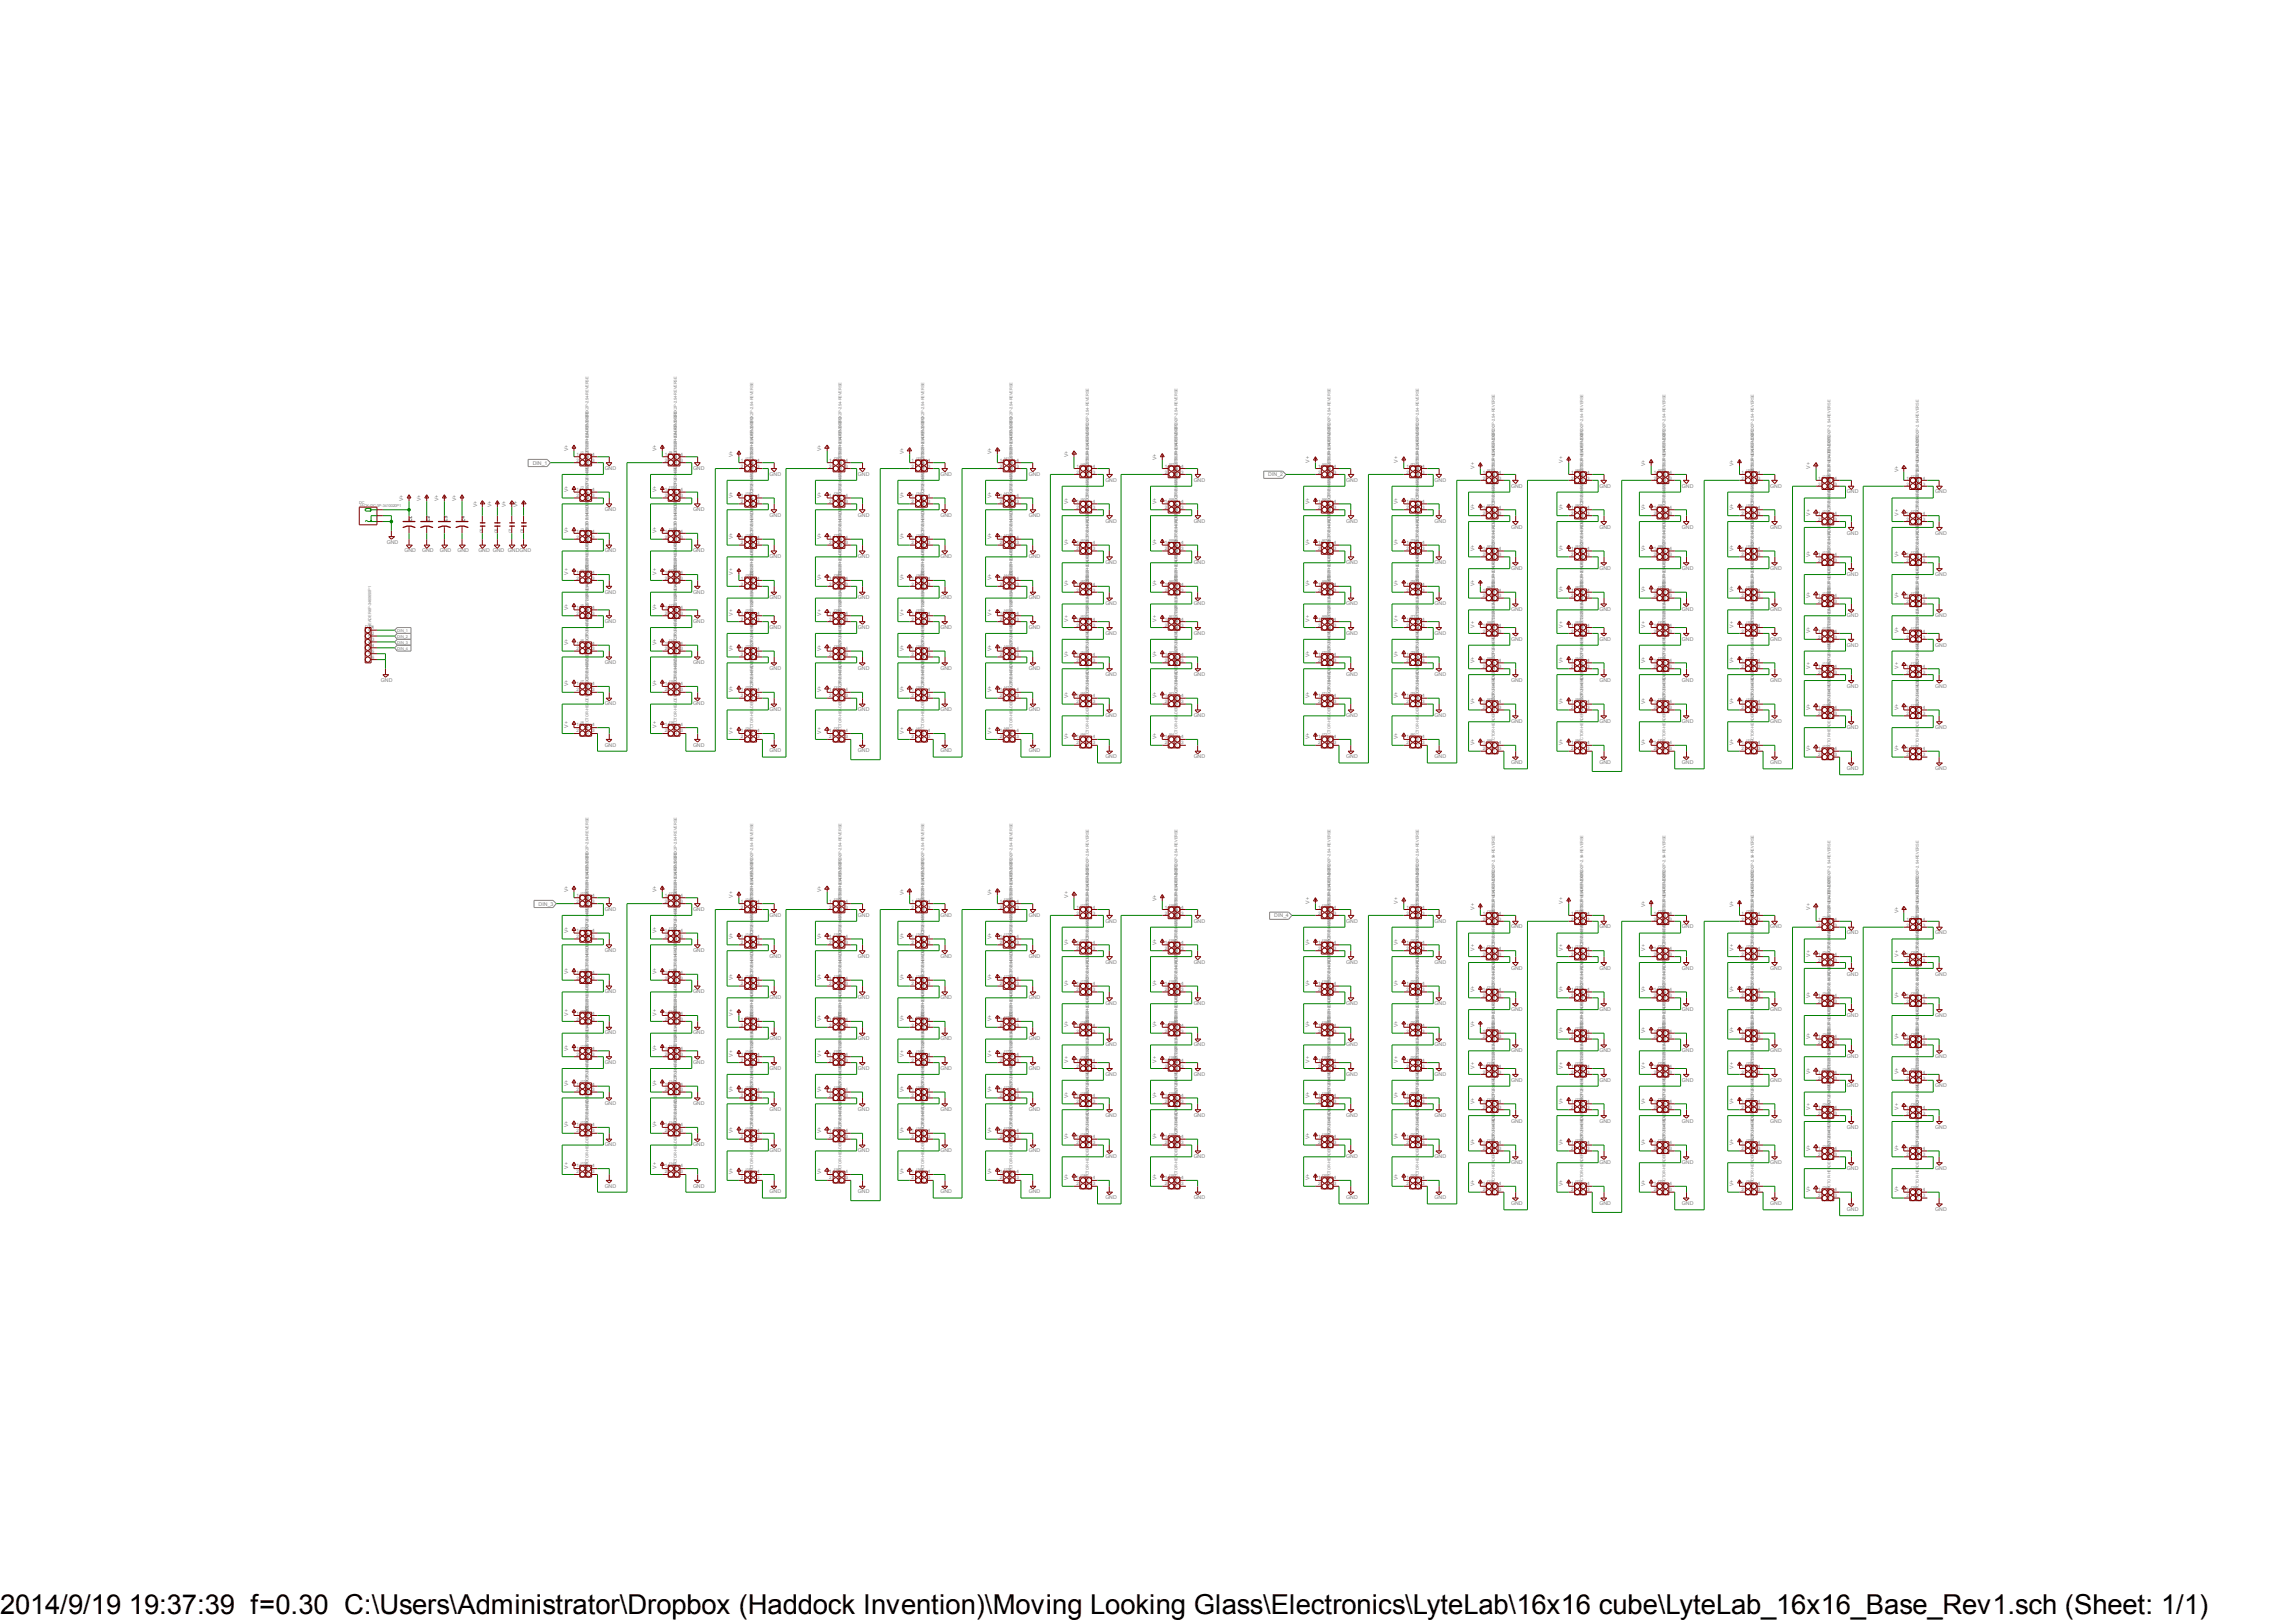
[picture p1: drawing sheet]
<svg xmlns="http://www.w3.org/2000/svg" width="297mm" height="210mm" viewBox="0 0 297 210" stroke-linecap="round" stroke-linejoin="round" font-family="sans-serif">
<defs><g id="words">
<text font-size="3.6" x="0" y="208.9">2014/9/19 19:37:39 f=0.30 C:\Users\Administrator\Dropbox (Haddock Invention)\Moving Looking Glass\Electronics\LyteLab\16x16 cube\LyteLab_16x16_Base_Rev1.sch (Sheet: 1/1)</text>
<g font-size=".7" fill="#808080">
<text x="73.5" y="58.3" transform="rotate(-90 73.5 58.3)">V+</text>
<text x="84.9" y="58.3" transform="rotate(-90 84.9 58.3)">V+</text>
<text x="94.8" y="59.1" transform="rotate(-90 94.8 59.1)">V+</text>
<text x="106.3" y="58.3" transform="rotate(-90 106.3 58.3)">V+</text>
<text x="116.9" y="58.8" transform="rotate(-90 116.9 58.8)">V+</text>
<text x="128.3" y="58.8" transform="rotate(-90 128.3 58.8)">V+</text>
<text x="138.2" y="59.1" transform="rotate(-90 138.2 59.1)">V+</text>
<text x="149.6" y="59.5" transform="rotate(-90 149.6 59.5)">V+</text>
<text x="169.4" y="59.9" transform="rotate(-90 169.4 59.9)">V+</text>
<text x="180.8" y="59.9" transform="rotate(-90 180.8 59.9)">V+</text>
<text x="202.2" y="59.9" transform="rotate(-90 202.2 59.9)">V+</text>
<text x="52.2" y="64.9" transform="rotate(-90 52.2 64.9)">V+</text>
<text x="54.4" y="64.9" transform="rotate(-90 54.4 64.9)">V+</text>
<text x="56.7" y="64.9" transform="rotate(-90 56.7 64.9)">V+</text>
<text x="59" y="64.9" transform="rotate(-90 59 64.9)">V+</text>
<text x="61.7" y="65.6" transform="rotate(-90 61.7 65.6)">V+</text>
<text x="63.6" y="65.6" transform="rotate(-90 63.6 65.6)">V+</text>
<text x="65.4" y="65.6" transform="rotate(-90 65.4 65.6)">V+</text>
<text x="67" y="65.6" transform="rotate(-90 67 65.6)">V+</text>
<text x="68.9" y="60.1">DIN_1</text>
<text x="73.5" y="63.7" transform="rotate(-90 73.5 63.7)">V+</text>
<text x="78.2" y="60.8">GND</text>
<text x="84.9" y="63.7" transform="rotate(-90 84.9 63.7)">V+</text>
<text x="89.7" y="60.8">GND</text>
<text x="94.8" y="64.4" transform="rotate(-90 94.8 64.4)">V+</text>
<text x="99.6" y="61.6">GND</text>
<text x="106.3" y="64.4" transform="rotate(-90 106.3 64.4)">V+</text>
<text x="111" y="61.6">GND</text>
<text x="116.9" y="64.4" transform="rotate(-90 116.9 64.4)">V+</text>
<text x="121.7" y="61.6">GND</text>
<text x="128.3" y="64.4" transform="rotate(-90 128.3 64.4)">V+</text>
<text x="133.1" y="61.6">GND</text>
<text x="138.2" y="65.2" transform="rotate(-90 138.2 65.2)">V+</text>
<text x="143" y="62.3">GND</text>
<text x="149.6" y="65.2" transform="rotate(-90 149.6 65.2)">V+</text>
<text x="154.4" y="62.3">GND</text>
<text x="164.1" y="61.7">DIN_2</text>
<text x="169.4" y="65.2" transform="rotate(-90 169.4 65.2)">V+</text>
<text x="174.2" y="62.3">GND</text>
<text x="180.8" y="65.2" transform="rotate(-90 180.8 65.2)">V+</text>
<text x="185.6" y="62.3">GND</text>
<text x="190.8" y="66" transform="rotate(-90 190.8 66)">V+</text>
<text x="190.8" y="60.6" transform="rotate(-90 190.8 60.6)">V+</text>
<text x="195.5" y="63.1">GND</text>
<text x="202.2" y="66" transform="rotate(-90 202.2 66)">V+</text>
<text x="206.9" y="63.1">GND</text>
<text x="212.9" y="66" transform="rotate(-90 212.9 66)">V+</text>
<text x="212.9" y="60.3" transform="rotate(-90 212.9 60.3)">V+</text>
<text x="217.6" y="63.1">GND</text>
<text x="224.3" y="66" transform="rotate(-90 224.3 66)">V+</text>
<text x="224.3" y="60.3" transform="rotate(-90 224.3 60.3)">V+</text>
<text x="229" y="63.1">GND</text>
<text x="234.2" y="60.6" transform="rotate(-90 234.2 60.6)">V+</text>
<text x="238.9" y="63.9">GND</text>
<text x="245.6" y="61.1" transform="rotate(-90 245.6 61.1)">V+</text>
<text x="250.4" y="63.9">GND</text>
<text x="50" y="70.4">GND</text>
<text x="52.3" y="71.5">GND</text>
<text x="54.6" y="71.5">GND</text>
<text x="56.9" y="71.5">GND</text>
<text x="59.2" y="71.5">GND</text>
<text x="61.9" y="71.5">GND GND GNDGND</text>
<text x="73.5" y="69" transform="rotate(-90 73.5 69)">V+</text>
<text x="78.2" y="66.1">GND</text>
<text x="78.2" y="71.5">GND</text>
<text x="84.9" y="69" transform="rotate(-90 84.9 69)">V+</text>
<text x="89.7" y="66.1">GND</text>
<text x="89.7" y="71.5">GND</text>
<text x="94.8" y="69.8" transform="rotate(-90 94.8 69.8)">V+</text>
<text x="99.6" y="66.9">GND</text>
<text x="106.3" y="69.8" transform="rotate(-90 106.3 69.8)">V+</text>
<text x="111" y="66.9">GND</text>
<text x="116.9" y="69.8" transform="rotate(-90 116.9 69.8)">V+</text>
<text x="121.7" y="66.9">GND</text>
<text x="128.3" y="69.8" transform="rotate(-90 128.3 69.8)">V+</text>
<text x="133.1" y="66.9">GND</text>
<text x="138.2" y="70.5" transform="rotate(-90 138.2 70.5)">V+</text>
<text x="143" y="67.7">GND</text>
<text x="149.6" y="70.5" transform="rotate(-90 149.6 70.5)">V+</text>
<text x="154.4" y="67.7">GND</text>
<text x="169.4" y="70.5" transform="rotate(-90 169.4 70.5)">V+</text>
<text x="174.2" y="67.7">GND</text>
<text x="180.8" y="70.5" transform="rotate(-90 180.8 70.5)">V+</text>
<text x="185.6" y="67.7">GND</text>
<text x="190.8" y="71.3" transform="rotate(-90 190.8 71.3)">V+</text>
<text x="195.5" y="68.4">GND</text>
<text x="202.2" y="71.3" transform="rotate(-90 202.2 71.3)">V+</text>
<text x="206.9" y="68.4">GND</text>
<text x="212.9" y="71.3" transform="rotate(-90 212.9 71.3)">V+</text>
<text x="217.6" y="68.4">GND</text>
<text x="224.3" y="71.3" transform="rotate(-90 224.3 71.3)">V+</text>
<text x="229" y="68.4">GND</text>
<text x="234.2" y="66.7" transform="rotate(-90 234.2 66.7)">V+</text>
<text x="238.9" y="69.2">GND</text>
<text x="245.6" y="66.7" transform="rotate(-90 245.6 66.7)">V+</text>
<text x="250.4" y="69.2">GND</text>
<text x="73.5" y="74.4" transform="rotate(-90 73.5 74.4)">V+</text>
<text x="78.2" y="76.8">GND</text>
<text x="84.9" y="74.4" transform="rotate(-90 84.9 74.4)">V+</text>
<text x="89.7" y="76.8">GND</text>
<text x="94.8" y="74.4" transform="rotate(-90 94.8 74.4)">V+</text>
<text x="99.6" y="72.2">GND</text>
<text x="99.6" y="77.6">GND</text>
<text x="106.3" y="75.1" transform="rotate(-90 106.3 75.1)">V+</text>
<text x="111" y="72.2">GND</text>
<text x="111" y="77.6">GND</text>
<text x="116.9" y="75.1" transform="rotate(-90 116.9 75.1)">V+</text>
<text x="121.7" y="72.2">GND</text>
<text x="121.7" y="77.6">GND</text>
<text x="128.3" y="75.1" transform="rotate(-90 128.3 75.1)">V+</text>
<text x="133.1" y="72.2">GND</text>
<text x="133.1" y="77.6">GND</text>
<text x="138.2" y="75.9" transform="rotate(-90 138.2 75.9)">V+</text>
<text x="143" y="73">GND</text>
<text x="149.6" y="75.9" transform="rotate(-90 149.6 75.9)">V+</text>
<text x="154.4" y="73">GND</text>
<text x="169.4" y="75.9" transform="rotate(-90 169.4 75.9)">V+</text>
<text x="174.2" y="73">GND</text>
<text x="180.8" y="75.9" transform="rotate(-90 180.8 75.9)">V+</text>
<text x="185.6" y="73">GND</text>
<text x="190.8" y="75.9" transform="rotate(-90 190.8 75.9)">V+</text>
<text x="195.5" y="73.8">GND</text>
<text x="202.2" y="76.6" transform="rotate(-90 202.2 76.6)">V+</text>
<text x="206.9" y="73.8">GND</text>
<text x="212.9" y="76.6" transform="rotate(-90 212.9 76.6)">V+</text>
<text x="217.6" y="73.8">GND</text>
<text x="224.3" y="76.6" transform="rotate(-90 224.3 76.6)">V+</text>
<text x="229" y="73.8">GND</text>
<text x="234.2" y="77.4" transform="rotate(-90 234.2 77.4)">V+</text>
<text x="234.2" y="72.1" transform="rotate(-90 234.2 72.1)">V+</text>
<text x="238.9" y="74.5">GND</text>
<text x="245.6" y="77.4" transform="rotate(-90 245.6 77.4)">V+</text>
<text x="245.6" y="72.1" transform="rotate(-90 245.6 72.1)">V+</text>
<text x="250.4" y="74.5">GND</text>
<text x="73.5" y="83.5" transform="rotate(-90 73.5 83.5)">V+</text>
<text x="73.5" y="78.9" transform="rotate(-90 73.5 78.9)">V+</text>
<text x="78.2" y="80.6">GND</text>
<text x="84.9" y="83.5" transform="rotate(-90 84.9 83.5)">V+</text>
<text x="84.9" y="78.9" transform="rotate(-90 84.9 78.9)">V+</text>
<text x="89.7" y="80.6">GND</text>
<text x="94.8" y="79.7" transform="rotate(-90 94.8 79.7)">V+</text>
<text x="99.6" y="81.4">GND</text>
<text x="106.3" y="79.7" transform="rotate(-90 106.3 79.7)">V+</text>
<text x="111" y="81.4">GND</text>
<text x="116.9" y="79.7" transform="rotate(-90 116.9 79.7)">V+</text>
<text x="121.7" y="81.4">GND</text>
<text x="128.3" y="79.7" transform="rotate(-90 128.3 79.7)">V+</text>
<text x="133.1" y="81.4">GND</text>
<text x="138.2" y="80.4" transform="rotate(-90 138.2 80.4)">V+</text>
<text x="143" y="78.3">GND</text>
<text x="143" y="82.1">GND</text>
<text x="149.6" y="80.4" transform="rotate(-90 149.6 80.4)">V+</text>
<text x="154.4" y="78.3">GND</text>
<text x="154.4" y="82.1">GND</text>
<text x="169.4" y="80.4" transform="rotate(-90 169.4 80.4)">V+</text>
<text x="174.2" y="78.3">GND</text>
<text x="174.2" y="82.1">GND</text>
<text x="180.8" y="80.4" transform="rotate(-90 180.8 80.4)">V+</text>
<text x="185.6" y="78.3">GND</text>
<text x="185.6" y="82.1">GND</text>
<text x="190.8" y="81.2" transform="rotate(-90 190.8 81.2)">V+</text>
<text x="195.5" y="79.1">GND</text>
<text x="195.5" y="82.9">GND</text>
<text x="202.2" y="81.2" transform="rotate(-90 202.2 81.2)">V+</text>
<text x="206.9" y="79.1">GND</text>
<text x="206.9" y="82.9">GND</text>
<text x="212.9" y="81.2" transform="rotate(-90 212.9 81.2)">V+</text>
<text x="217.6" y="79.1">GND</text>
<text x="217.6" y="82.9">GND</text>
<text x="224.3" y="81.2" transform="rotate(-90 224.3 81.2)">V+</text>
<text x="229" y="79.1">GND</text>
<text x="229" y="82.9">GND</text>
<text x="234.2" y="82" transform="rotate(-90 234.2 82)">V+</text>
<text x="238.9" y="79.9">GND</text>
<text x="238.9" y="83.7">GND</text>
<text x="245.6" y="82" transform="rotate(-90 245.6 82)">V+</text>
<text x="250.4" y="79.9">GND</text>
<text x="250.4" y="83.7">GND</text>
<text x="49.3" y="88.2">GND</text>
<text x="73.5" y="88.8" transform="rotate(-90 73.5 88.8)">V+</text>
<text x="78.2" y="86">GND</text>
<text x="84.9" y="88.8" transform="rotate(-90 84.9 88.8)">V+</text>
<text x="89.7" y="86">GND</text>
<text x="94.8" y="89.6" transform="rotate(-90 94.8 89.6)">V+</text>
<text x="94.8" y="84.3" transform="rotate(-90 94.8 84.3)">V+</text>
<text x="99.6" y="86.7">GND</text>
<text x="106.3" y="89.6" transform="rotate(-90 106.3 89.6)">V+</text>
<text x="106.3" y="84.3" transform="rotate(-90 106.3 84.3)">V+</text>
<text x="111" y="86.7">GND</text>
<text x="116.9" y="89.6" transform="rotate(-90 116.9 89.6)">V+</text>
<text x="116.9" y="84.3" transform="rotate(-90 116.9 84.3)">V+</text>
<text x="121.7" y="86.7">GND</text>
<text x="128.3" y="89.6" transform="rotate(-90 128.3 89.6)">V+</text>
<text x="128.3" y="84.3" transform="rotate(-90 128.3 84.3)">V+</text>
<text x="133.1" y="86.7">GND</text>
<text x="138.2" y="85" transform="rotate(-90 138.2 85)">V+</text>
<text x="143" y="87.5">GND</text>
<text x="149.6" y="85" transform="rotate(-90 149.6 85)">V+</text>
<text x="154.4" y="87.5">GND</text>
<text x="169.4" y="85" transform="rotate(-90 169.4 85)">V+</text>
<text x="174.2" y="87.5">GND</text>
<text x="180.8" y="85" transform="rotate(-90 180.8 85)">V+</text>
<text x="185.6" y="87.5">GND</text>
<text x="190.8" y="85.8" transform="rotate(-90 190.8 85.8)">V+</text>
<text x="195.5" y="88.2">GND</text>
<text x="202.2" y="85.8" transform="rotate(-90 202.2 85.8)">V+</text>
<text x="206.9" y="88.2">GND</text>
<text x="212.9" y="85.8" transform="rotate(-90 212.9 85.8)">V+</text>
<text x="217.6" y="88.2">GND</text>
<text x="224.3" y="85.8" transform="rotate(-90 224.3 85.8)">V+</text>
<text x="229" y="88.2">GND</text>
<text x="234.2" y="86.5" transform="rotate(-90 234.2 86.5)">V+</text>
<text x="238.9" y="89">GND</text>
<text x="245.6" y="86.5" transform="rotate(-90 245.6 86.5)">V+</text>
<text x="250.4" y="89">GND</text>
<text x="73.5" y="94.2" transform="rotate(-90 73.5 94.2)">V+</text>
<text x="78.2" y="91.3">GND</text>
<text x="84.9" y="94.2" transform="rotate(-90 84.9 94.2)">V+</text>
<text x="89.7" y="91.3">GND</text>
<text x="94.8" y="94.9" transform="rotate(-90 94.8 94.9)">V+</text>
<text x="99.6" y="92">GND</text>
<text x="106.3" y="94.9" transform="rotate(-90 106.3 94.9)">V+</text>
<text x="111" y="92">GND</text>
<text x="116.9" y="94.9" transform="rotate(-90 116.9 94.9)">V+</text>
<text x="121.7" y="92">GND</text>
<text x="128.3" y="94.9" transform="rotate(-90 128.3 94.9)">V+</text>
<text x="133.1" y="92">GND</text>
<text x="138.2" y="95.7" transform="rotate(-90 138.2 95.7)">V+</text>
<text x="138.2" y="90.4" transform="rotate(-90 138.2 90.4)">V+</text>
<text x="143" y="92.8">GND</text>
<text x="149.6" y="95.7" transform="rotate(-90 149.6 95.7)">V+</text>
<text x="149.6" y="90.4" transform="rotate(-90 149.6 90.4)">V+</text>
<text x="154.4" y="92.8">GND</text>
<text x="169.4" y="95.7" transform="rotate(-90 169.4 95.7)">V+</text>
<text x="169.4" y="90.4" transform="rotate(-90 169.4 90.4)">V+</text>
<text x="174.2" y="92.8">GND</text>
<text x="180.8" y="95.7" transform="rotate(-90 180.8 95.7)">V+</text>
<text x="180.8" y="90.4" transform="rotate(-90 180.8 90.4)">V+</text>
<text x="185.6" y="92.8">GND</text>
<text x="190.8" y="91.1" transform="rotate(-90 190.8 91.1)">V+</text>
<text x="195.5" y="93.6">GND</text>
<text x="202.2" y="91.1" transform="rotate(-90 202.2 91.1)">V+</text>
<text x="206.9" y="93.6">GND</text>
<text x="212.9" y="91.1" transform="rotate(-90 212.9 91.1)">V+</text>
<text x="217.6" y="93.6">GND</text>
<text x="224.3" y="91.1" transform="rotate(-90 224.3 91.1)">V+</text>
<text x="229" y="93.6">GND</text>
<text x="234.2" y="91.9" transform="rotate(-90 234.2 91.9)">V+</text>
<text x="238.9" y="94.3">GND</text>
<text x="245.6" y="91.9" transform="rotate(-90 245.6 91.9)">V+</text>
<text x="250.4" y="94.3">GND</text>
<text x="78.2" y="96.6">GND</text>
<text x="89.7" y="96.6">GND</text>
<text x="99.6" y="97.4">GND</text>
<text x="111" y="97.4">GND</text>
<text x="121.7" y="97.4">GND</text>
<text x="133.1" y="97.4">GND</text>
<text x="143" y="98.1">GND</text>
<text x="154.4" y="98.1">GND</text>
<text x="174.2" y="98.1">GND</text>
<text x="185.6" y="98.1">GND</text>
<text x="190.8" y="96.4" transform="rotate(-90 190.8 96.4)">V+</text>
<text x="195.5" y="98.9">GND</text>
<text x="202.2" y="96.4" transform="rotate(-90 202.2 96.4)">V+</text>
<text x="206.9" y="98.9">GND</text>
<text x="212.9" y="96.4" transform="rotate(-90 212.9 96.4)">V+</text>
<text x="217.6" y="98.9">GND</text>
<text x="224.3" y="96.4" transform="rotate(-90 224.3 96.4)">V+</text>
<text x="229" y="98.9">GND</text>
<text x="234.2" y="97.2" transform="rotate(-90 234.2 97.2)">V+</text>
<text x="238.9" y="99.7">GND</text>
<text x="245.6" y="97.2" transform="rotate(-90 245.6 97.2)">V+</text>
<text x="250.4" y="99.7">GND</text>
<text x="69.7" y="117.2">DIN_3</text>
<text x="73.5" y="115.4" transform="rotate(-90 73.5 115.4)">V+</text>
<text x="78.2" y="117.9">GND</text>
<text x="84.9" y="115.4" transform="rotate(-90 84.9 115.4)">V+</text>
<text x="89.7" y="117.9">GND</text>
<text x="94.8" y="116.2" transform="rotate(-90 94.8 116.2)">V+</text>
<text x="99.6" y="118.6">GND</text>
<text x="106.3" y="115.4" transform="rotate(-90 106.3 115.4)">V+</text>
<text x="111" y="118.6">GND</text>
<text x="116.9" y="115.8" transform="rotate(-90 116.9 115.8)">V+</text>
<text x="121.7" y="118.6">GND</text>
<text x="128.3" y="115.8" transform="rotate(-90 128.3 115.8)">V+</text>
<text x="133.1" y="118.6">GND</text>
<text x="138.2" y="116.2" transform="rotate(-90 138.2 116.2)">V+</text>
<text x="143" y="119.4">GND</text>
<text x="149.6" y="116.6" transform="rotate(-90 149.6 116.6)">V+</text>
<text x="154.4" y="119.4">GND</text>
<text x="164.8" y="118.7">DIN_4</text>
<text x="169.4" y="116.9" transform="rotate(-90 169.4 116.9)">V+</text>
<text x="174.2" y="119.4">GND</text>
<text x="180.8" y="116.9" transform="rotate(-90 180.8 116.9)">V+</text>
<text x="185.6" y="119.4">GND</text>
<text x="190.8" y="117.7" transform="rotate(-90 190.8 117.7)">V+</text>
<text x="202.2" y="116.9" transform="rotate(-90 202.2 116.9)">V+</text>
<text x="212.9" y="117.4" transform="rotate(-90 212.9 117.4)">V+</text>
<text x="224.3" y="117.4" transform="rotate(-90 224.3 117.4)">V+</text>
<text x="234.2" y="117.7" transform="rotate(-90 234.2 117.7)">V+</text>
<text x="245.6" y="118.1" transform="rotate(-90 245.6 118.1)">V+</text>
<text x="73.5" y="120.7" transform="rotate(-90 73.5 120.7)">V+</text>
<text x="78.2" y="123.2">GND</text>
<text x="84.9" y="120.7" transform="rotate(-90 84.9 120.7)">V+</text>
<text x="89.7" y="123.2">GND</text>
<text x="94.8" y="121.5" transform="rotate(-90 94.8 121.5)">V+</text>
<text x="99.6" y="124">GND</text>
<text x="106.3" y="121.5" transform="rotate(-90 106.3 121.5)">V+</text>
<text x="111" y="124">GND</text>
<text x="116.9" y="121.5" transform="rotate(-90 116.9 121.5)">V+</text>
<text x="121.7" y="124">GND</text>
<text x="128.3" y="121.5" transform="rotate(-90 128.3 121.5)">V+</text>
<text x="133.1" y="124">GND</text>
<text x="138.2" y="122.3" transform="rotate(-90 138.2 122.3)">V+</text>
<text x="143" y="124.7">GND</text>
<text x="149.6" y="122.3" transform="rotate(-90 149.6 122.3)">V+</text>
<text x="154.4" y="124.7">GND</text>
<text x="169.4" y="122.3" transform="rotate(-90 169.4 122.3)">V+</text>
<text x="174.2" y="124.7">GND</text>
<text x="180.8" y="122.3" transform="rotate(-90 180.8 122.3)">V+</text>
<text x="185.6" y="124.7">GND</text>
<text x="190.8" y="123" transform="rotate(-90 190.8 123)">V+</text>
<text x="195.5" y="120.2">GND</text>
<text x="195.5" y="125.5">GND</text>
<text x="202.2" y="123" transform="rotate(-90 202.2 123)">V+</text>
<text x="206.9" y="120.2">GND</text>
<text x="206.9" y="125.5">GND</text>
<text x="212.9" y="123" transform="rotate(-90 212.9 123)">V+</text>
<text x="217.6" y="120.2">GND</text>
<text x="217.6" y="125.5">GND</text>
<text x="224.3" y="123" transform="rotate(-90 224.3 123)">V+</text>
<text x="229" y="120.2">GND</text>
<text x="229" y="125.5">GND</text>
<text x="234.2" y="123.8" transform="rotate(-90 234.2 123.8)">V+</text>
<text x="238.9" y="120.9">GND</text>
<text x="245.6" y="123.8" transform="rotate(-90 245.6 123.8)">V+</text>
<text x="250.4" y="120.9">GND</text>
<text x="73.5" y="131.4" transform="rotate(-90 73.5 131.4)">V+</text>
<text x="73.5" y="126.1" transform="rotate(-90 73.5 126.1)">V+</text>
<text x="78.2" y="128.5">GND</text>
<text x="84.9" y="131.4" transform="rotate(-90 84.9 131.4)">V+</text>
<text x="84.9" y="126.1" transform="rotate(-90 84.9 126.1)">V+</text>
<text x="89.7" y="128.5">GND</text>
<text x="94.8" y="131.4" transform="rotate(-90 94.8 131.4)">V+</text>
<text x="94.8" y="126.8" transform="rotate(-90 94.8 126.8)">V+</text>
<text x="99.6" y="129.3">GND</text>
<text x="106.3" y="126.8" transform="rotate(-90 106.3 126.8)">V+</text>
<text x="111" y="129.3">GND</text>
<text x="116.9" y="126.8" transform="rotate(-90 116.9 126.8)">V+</text>
<text x="121.7" y="129.3">GND</text>
<text x="128.3" y="126.8" transform="rotate(-90 128.3 126.8)">V+</text>
<text x="133.1" y="129.3">GND</text>
<text x="138.2" y="127.6" transform="rotate(-90 138.2 127.6)">V+</text>
<text x="143" y="130.1">GND</text>
<text x="149.6" y="127.6" transform="rotate(-90 149.6 127.6)">V+</text>
<text x="154.4" y="130.1">GND</text>
<text x="169.4" y="127.6" transform="rotate(-90 169.4 127.6)">V+</text>
<text x="174.2" y="130.1">GND</text>
<text x="180.8" y="127.6" transform="rotate(-90 180.8 127.6)">V+</text>
<text x="185.6" y="130.1">GND</text>
<text x="190.8" y="128.4" transform="rotate(-90 190.8 128.4)">V+</text>
<text x="195.5" y="130.8">GND</text>
<text x="202.2" y="128.4" transform="rotate(-90 202.2 128.4)">V+</text>
<text x="206.9" y="130.8">GND</text>
<text x="212.9" y="128.4" transform="rotate(-90 212.9 128.4)">V+</text>
<text x="217.6" y="130.8">GND</text>
<text x="224.3" y="128.4" transform="rotate(-90 224.3 128.4)">V+</text>
<text x="229" y="130.8">GND</text>
<text x="234.2" y="129.1" transform="rotate(-90 234.2 129.1)">V+</text>
<text x="238.9" y="126.3">GND</text>
<text x="238.9" y="131.6">GND</text>
<text x="245.6" y="129.1" transform="rotate(-90 245.6 129.1)">V+</text>
<text x="250.4" y="126.3">GND</text>
<text x="250.4" y="131.6">GND</text>
<text x="73.5" y="136" transform="rotate(-90 73.5 136)">V+</text>
<text x="78.2" y="133.9">GND</text>
<text x="78.2" y="137.7">GND</text>
<text x="84.9" y="136" transform="rotate(-90 84.9 136)">V+</text>
<text x="89.7" y="133.9">GND</text>
<text x="89.7" y="137.7">GND</text>
<text x="94.8" y="136.8" transform="rotate(-90 94.8 136.8)">V+</text>
<text x="99.6" y="134.6">GND</text>
<text x="106.3" y="136.8" transform="rotate(-90 106.3 136.8)">V+</text>
<text x="106.3" y="132.2" transform="rotate(-90 106.3 132.2)">V+</text>
<text x="111" y="134.6">GND</text>
<text x="116.9" y="136.8" transform="rotate(-90 116.9 136.8)">V+</text>
<text x="116.9" y="132.2" transform="rotate(-90 116.9 132.2)">V+</text>
<text x="121.7" y="134.6">GND</text>
<text x="128.3" y="136.8" transform="rotate(-90 128.3 136.8)">V+</text>
<text x="128.3" y="132.2" transform="rotate(-90 128.3 132.2)">V+</text>
<text x="133.1" y="134.6">GND</text>
<text x="138.2" y="137.5" transform="rotate(-90 138.2 137.5)">V+</text>
<text x="138.2" y="132.9" transform="rotate(-90 138.2 132.9)">V+</text>
<text x="143" y="135.4">GND</text>
<text x="149.6" y="137.5" transform="rotate(-90 149.6 137.5)">V+</text>
<text x="149.6" y="132.9" transform="rotate(-90 149.6 132.9)">V+</text>
<text x="154.4" y="135.4">GND</text>
<text x="169.4" y="137.5" transform="rotate(-90 169.4 137.5)">V+</text>
<text x="169.4" y="132.9" transform="rotate(-90 169.4 132.9)">V+</text>
<text x="174.2" y="135.4">GND</text>
<text x="180.8" y="137.5" transform="rotate(-90 180.8 137.5)">V+</text>
<text x="180.8" y="132.9" transform="rotate(-90 180.8 132.9)">V+</text>
<text x="185.6" y="135.4">GND</text>
<text x="190.8" y="132.9" transform="rotate(-90 190.8 132.9)">V+</text>
<text x="195.5" y="136.2">GND</text>
<text x="202.2" y="133.7" transform="rotate(-90 202.2 133.7)">V+</text>
<text x="206.9" y="136.2">GND</text>
<text x="212.9" y="133.7" transform="rotate(-90 212.9 133.7)">V+</text>
<text x="217.6" y="136.2">GND</text>
<text x="224.3" y="133.7" transform="rotate(-90 224.3 133.7)">V+</text>
<text x="229" y="136.2">GND</text>
<text x="234.2" y="134.5" transform="rotate(-90 234.2 134.5)">V+</text>
<text x="238.9" y="136.9">GND</text>
<text x="245.6" y="134.5" transform="rotate(-90 245.6 134.5)">V+</text>
<text x="250.4" y="136.9">GND</text>
<text x="73.5" y="140.6" transform="rotate(-90 73.5 140.6)">V+</text>
<text x="78.2" y="143">GND</text>
<text x="84.9" y="140.6" transform="rotate(-90 84.9 140.6)">V+</text>
<text x="89.7" y="143">GND</text>
<text x="94.8" y="141.3" transform="rotate(-90 94.8 141.3)">V+</text>
<text x="99.6" y="138.4">GND</text>
<text x="99.6" y="143.8">GND</text>
<text x="106.3" y="141.3" transform="rotate(-90 106.3 141.3)">V+</text>
<text x="111" y="138.4">GND</text>
<text x="111" y="143.8">GND</text>
<text x="116.9" y="141.3" transform="rotate(-90 116.9 141.3)">V+</text>
<text x="121.7" y="138.4">GND</text>
<text x="121.7" y="143.8">GND</text>
<text x="128.3" y="141.3" transform="rotate(-90 128.3 141.3)">V+</text>
<text x="133.1" y="138.4">GND</text>
<text x="133.1" y="143.8">GND</text>
<text x="138.2" y="142.1" transform="rotate(-90 138.2 142.1)">V+</text>
<text x="143" y="139.2">GND</text>
<text x="149.6" y="142.1" transform="rotate(-90 149.6 142.1)">V+</text>
<text x="154.4" y="139.2">GND</text>
<text x="169.4" y="142.1" transform="rotate(-90 169.4 142.1)">V+</text>
<text x="174.2" y="139.2">GND</text>
<text x="180.8" y="142.1" transform="rotate(-90 180.8 142.1)">V+</text>
<text x="185.6" y="139.2">GND</text>
<text x="190.8" y="142.8" transform="rotate(-90 190.8 142.8)">V+</text>
<text x="190.8" y="138.3" transform="rotate(-90 190.8 138.3)">V+</text>
<text x="195.5" y="140">GND</text>
<text x="202.2" y="142.8" transform="rotate(-90 202.2 142.8)">V+</text>
<text x="202.2" y="138.3" transform="rotate(-90 202.2 138.3)">V+</text>
<text x="206.9" y="140">GND</text>
<text x="212.9" y="142.8" transform="rotate(-90 212.9 142.8)">V+</text>
<text x="212.9" y="138.3" transform="rotate(-90 212.9 138.3)">V+</text>
<text x="217.6" y="140">GND</text>
<text x="224.3" y="142.8" transform="rotate(-90 224.3 142.8)">V+</text>
<text x="224.3" y="138.3" transform="rotate(-90 224.3 138.3)">V+</text>
<text x="229" y="140">GND</text>
<text x="234.2" y="143.6" transform="rotate(-90 234.2 143.6)">V+</text>
<text x="234.2" y="139" transform="rotate(-90 234.2 139)">V+</text>
<text x="238.9" y="140.7">GND</text>
<text x="245.6" y="143.6" transform="rotate(-90 245.6 143.6)">V+</text>
<text x="245.6" y="139" transform="rotate(-90 245.6 139)">V+</text>
<text x="250.4" y="140.7">GND</text>
<text x="73.5" y="145.9" transform="rotate(-90 73.5 145.9)">V+</text>
<text x="78.2" y="148.4">GND</text>
<text x="84.9" y="145.9" transform="rotate(-90 84.9 145.9)">V+</text>
<text x="89.7" y="148.4">GND</text>
<text x="94.8" y="146.7" transform="rotate(-90 94.8 146.7)">V+</text>
<text x="99.6" y="149.1">GND</text>
<text x="106.3" y="146.7" transform="rotate(-90 106.3 146.7)">V+</text>
<text x="111" y="149.1">GND</text>
<text x="116.9" y="146.7" transform="rotate(-90 116.9 146.7)">V+</text>
<text x="121.7" y="149.1">GND</text>
<text x="128.3" y="146.7" transform="rotate(-90 128.3 146.7)">V+</text>
<text x="133.1" y="149.1">GND</text>
<text x="138.2" y="147.4" transform="rotate(-90 138.2 147.4)">V+</text>
<text x="143" y="144.5">GND</text>
<text x="143" y="149.9">GND</text>
<text x="149.6" y="147.4" transform="rotate(-90 149.6 147.4)">V+</text>
<text x="154.4" y="144.5">GND</text>
<text x="154.4" y="149.9">GND</text>
<text x="169.4" y="147.4" transform="rotate(-90 169.4 147.4)">V+</text>
<text x="174.2" y="144.5">GND</text>
<text x="174.2" y="149.9">GND</text>
<text x="180.8" y="147.4" transform="rotate(-90 180.8 147.4)">V+</text>
<text x="185.6" y="144.5">GND</text>
<text x="185.6" y="149.9">GND</text>
<text x="190.8" y="148.2" transform="rotate(-90 190.8 148.2)">V+</text>
<text x="195.5" y="145.3">GND</text>
<text x="202.2" y="148.2" transform="rotate(-90 202.2 148.2)">V+</text>
<text x="206.9" y="145.3">GND</text>
<text x="212.9" y="148.2" transform="rotate(-90 212.9 148.2)">V+</text>
<text x="217.6" y="145.3">GND</text>
<text x="224.3" y="148.2" transform="rotate(-90 224.3 148.2)">V+</text>
<text x="229" y="145.3">GND</text>
<text x="234.2" y="148.9" transform="rotate(-90 234.2 148.9)">V+</text>
<text x="238.9" y="146.1">GND</text>
<text x="245.6" y="148.9" transform="rotate(-90 245.6 148.9)">V+</text>
<text x="250.4" y="146.1">GND</text>
<text x="73.5" y="151.2" transform="rotate(-90 73.5 151.2)">V+</text>
<text x="78.2" y="153.7">GND</text>
<text x="84.9" y="151.2" transform="rotate(-90 84.9 151.2)">V+</text>
<text x="89.7" y="153.7">GND</text>
<text x="94.8" y="152" transform="rotate(-90 94.8 152)">V+</text>
<text x="99.6" y="154.4">GND</text>
<text x="106.3" y="152" transform="rotate(-90 106.3 152)">V+</text>
<text x="111" y="154.4">GND</text>
<text x="116.9" y="152" transform="rotate(-90 116.9 152)">V+</text>
<text x="121.7" y="154.4">GND</text>
<text x="128.3" y="152" transform="rotate(-90 128.3 152)">V+</text>
<text x="133.1" y="154.4">GND</text>
<text x="138.2" y="152.8" transform="rotate(-90 138.2 152.8)">V+</text>
<text x="143" y="155.2">GND</text>
<text x="149.6" y="152.8" transform="rotate(-90 149.6 152.8)">V+</text>
<text x="154.4" y="155.2">GND</text>
<text x="169.4" y="152.8" transform="rotate(-90 169.4 152.8)">V+</text>
<text x="174.2" y="155.2">GND</text>
<text x="180.8" y="152.8" transform="rotate(-90 180.8 152.8)">V+</text>
<text x="185.6" y="155.2">GND</text>
<text x="190.8" y="153.5" transform="rotate(-90 190.8 153.5)">V+</text>
<text x="195.5" y="150.6">GND</text>
<text x="195.5" y="156">GND</text>
<text x="202.2" y="153.5" transform="rotate(-90 202.2 153.5)">V+</text>
<text x="206.9" y="150.6">GND</text>
<text x="206.9" y="156">GND</text>
<text x="212.9" y="153.5" transform="rotate(-90 212.9 153.5)">V+</text>
<text x="217.6" y="150.6">GND</text>
<text x="217.6" y="156">GND</text>
<text x="224.3" y="153.5" transform="rotate(-90 224.3 153.5)">V+</text>
<text x="229" y="150.6">GND</text>
<text x="229" y="156">GND</text>
<text x="234.2" y="154.3" transform="rotate(-90 234.2 154.3)">V+</text>
<text x="238.9" y="151.4">GND</text>
<text x="245.6" y="154.3" transform="rotate(-90 245.6 154.3)">V+</text>
<text x="250.4" y="151.4">GND</text>
<text x="238.9" y="156.7">GND</text>
<text x="250.4" y="156.7">GND</text>
</g>
<g font-size=".6" fill="#808080">
<text x="74.6" y="59">1</text>
<text x="74.6" y="59.8">2</text>
<text x="76.6" y="59.8">3</text>
<text x="76.6" y="59">4</text>
<text x="86" y="59">1</text>
<text x="86" y="59.8">2</text>
<text x="88.1" y="59.8">3</text>
<text x="88.1" y="59">4</text>
<text x="95.8" y="59.8">1</text>
<text x="98" y="59.8">4</text>
<text x="107.3" y="59.8">1</text>
<text x="109.4" y="59.8">4</text>
<text x="117.9" y="59.8">1</text>
<text x="120.1" y="59.8">4</text>
<text x="129.4" y="59.8">1</text>
<text x="131.5" y="59.8">4</text>
<text x="74.6" y="63.6">1</text>
<text x="74.6" y="64.4">2</text>
<text x="76.6" y="64.4">3</text>
<text x="76.6" y="63.6">4</text>
<text x="86" y="63.6">1</text>
<text x="86" y="64.4">2</text>
<text x="88.1" y="64.4">3</text>
<text x="88.1" y="63.6">4</text>
<text x="95.8" y="60.6">2</text>
<text x="95.8" y="64.4">1</text>
<text x="95.8" y="65.1">2</text>
<text x="98" y="60.6">3</text>
<text x="98" y="65.1">3</text>
<text x="98" y="64.4">4</text>
<text x="107.3" y="60.6">2</text>
<text x="107.3" y="64.4">1</text>
<text x="107.3" y="65.1">2</text>
<text x="109.4" y="60.6">3</text>
<text x="109.4" y="65.1">3</text>
<text x="109.4" y="64.4">4</text>
<text x="117.9" y="60.6">2</text>
<text x="117.9" y="64.4">1</text>
<text x="117.9" y="65.1">2</text>
<text x="120.1" y="60.6">3</text>
<text x="120.1" y="65.1">3</text>
<text x="120.1" y="64.4">4</text>
<text x="129.4" y="60.6">2</text>
<text x="129.4" y="64.4">1</text>
<text x="129.4" y="65.1">2</text>
<text x="131.5" y="60.6">3</text>
<text x="131.5" y="65.1">3</text>
<text x="131.5" y="64.4">4</text>
<text x="139.3" y="60.6">1</text>
<text x="139.3" y="61.3">2</text>
<text x="139.3" y="65.1">1</text>
<text x="139.3" y="65.9">2</text>
<text x="141.4" y="61.3">3</text>
<text x="141.4" y="60.6">4</text>
<text x="141.4" y="65.9">3</text>
<text x="141.4" y="65.1">4</text>
<text x="150.7" y="60.6">1</text>
<text x="150.7" y="61.3">2</text>
<text x="150.7" y="65.1">1</text>
<text x="150.7" y="65.9">2</text>
<text x="152.8" y="61.3">3</text>
<text x="152.8" y="60.6">4</text>
<text x="152.8" y="65.9">3</text>
<text x="152.8" y="65.1">4</text>
<text x="170.5" y="60.6">1</text>
<text x="170.5" y="61.3">2</text>
<text x="170.5" y="65.1">1</text>
<text x="170.5" y="65.9">2</text>
<text x="172.6" y="61.3">3</text>
<text x="172.6" y="60.6">4</text>
<text x="172.6" y="65.9">3</text>
<text x="172.6" y="65.1">4</text>
<text x="181.9" y="60.6">1</text>
<text x="181.9" y="61.3">2</text>
<text x="181.9" y="65.1">1</text>
<text x="181.9" y="65.9">2</text>
<text x="184" y="61.3">3</text>
<text x="184" y="60.6">4</text>
<text x="184" y="65.9">3</text>
<text x="184" y="65.1">4</text>
<text x="191.9" y="61.3">1</text>
<text x="191.9" y="62.1">2</text>
<text x="191.9" y="65.9">1</text>
<text x="193.9" y="62.1">3</text>
<text x="193.9" y="61.3">4</text>
<text x="193.9" y="65.9">4</text>
<text x="203.3" y="61.3">1</text>
<text x="203.3" y="62.1">2</text>
<text x="203.3" y="65.9">1</text>
<text x="205.3" y="62.1">3</text>
<text x="205.3" y="61.3">4</text>
<text x="205.3" y="65.9">4</text>
<text x="214" y="61.3">1</text>
<text x="214" y="62.1">2</text>
<text x="214" y="65.9">1</text>
<text x="216" y="62.1">3</text>
<text x="216" y="61.3">4</text>
<text x="216" y="65.9">4</text>
<text x="225.3" y="61.3">1</text>
<text x="225.3" y="62.1">2</text>
<text x="225.3" y="65.9">1</text>
<text x="227.4" y="62.1">3</text>
<text x="227.4" y="61.3">4</text>
<text x="227.4" y="65.9">4</text>
<text x="235.2" y="62.1">1</text>
<text x="235.2" y="62.8">2</text>
<text x="237.3" y="62.8">3</text>
<text x="237.3" y="62.1">4</text>
<text x="246.6" y="62.1">1</text>
<text x="246.6" y="62.8">2</text>
<text x="248.8" y="62.8">3</text>
<text x="248.8" y="62.1">4</text>
<text x="74.6" y="68.9">1</text>
<text x="74.6" y="69.7">2</text>
<text x="76.6" y="69.7">3</text>
<text x="76.6" y="68.9">4</text>
<text x="86" y="68.9">1</text>
<text x="86" y="69.7">2</text>
<text x="88.1" y="69.7">3</text>
<text x="88.1" y="68.9">4</text>
<text x="95.8" y="69.7">1</text>
<text x="95.8" y="70.5">2</text>
<text x="98" y="70.5">3</text>
<text x="98" y="69.7">4</text>
<text x="107.3" y="69.7">1</text>
<text x="107.3" y="70.5">2</text>
<text x="109.4" y="70.5">3</text>
<text x="109.4" y="69.7">4</text>
<text x="117.9" y="69.7">1</text>
<text x="117.9" y="70.5">2</text>
<text x="120.1" y="70.5">3</text>
<text x="120.1" y="69.7">4</text>
<text x="129.4" y="69.7">1</text>
<text x="129.4" y="70.5">2</text>
<text x="131.5" y="70.5">3</text>
<text x="131.5" y="69.7">4</text>
<text x="139.3" y="70.5">1</text>
<text x="139.3" y="71.2">2</text>
<text x="141.4" y="71.2">3</text>
<text x="141.4" y="70.5">4</text>
<text x="150.7" y="70.5">1</text>
<text x="150.7" y="71.2">2</text>
<text x="152.8" y="71.2">3</text>
<text x="152.8" y="70.5">4</text>
<text x="170.5" y="70.5">1</text>
<text x="170.5" y="71.2">2</text>
<text x="172.6" y="71.2">3</text>
<text x="172.6" y="70.5">4</text>
<text x="181.9" y="70.5">1</text>
<text x="181.9" y="71.2">2</text>
<text x="184" y="71.2">3</text>
<text x="184" y="70.5">4</text>
<text x="191.9" y="66.6">2</text>
<text x="191.9" y="71.2">1</text>
<text x="191.9" y="72">2</text>
<text x="193.9" y="66.6">3</text>
<text x="193.9" y="72">3</text>
<text x="193.9" y="71.2">4</text>
<text x="203.3" y="66.6">2</text>
<text x="203.3" y="71.2">1</text>
<text x="203.3" y="72">2</text>
<text x="205.3" y="66.6">3</text>
<text x="205.3" y="72">3</text>
<text x="205.3" y="71.2">4</text>
<text x="214" y="66.6">2</text>
<text x="214" y="71.2">1</text>
<text x="214" y="72">2</text>
<text x="216" y="66.6">3</text>
<text x="216" y="72">3</text>
<text x="216" y="71.2">4</text>
<text x="225.3" y="66.6">2</text>
<text x="225.3" y="71.2">1</text>
<text x="225.3" y="72">2</text>
<text x="227.4" y="66.6">3</text>
<text x="227.4" y="72">3</text>
<text x="227.4" y="71.2">4</text>
<text x="235.2" y="66.6">1</text>
<text x="235.2" y="67.4">2</text>
<text x="235.2" y="72">1</text>
<text x="237.3" y="67.4">3</text>
<text x="237.3" y="66.6">4</text>
<text x="237.3" y="72">4</text>
<text x="246.6" y="66.6">1</text>
<text x="246.6" y="67.4">2</text>
<text x="246.6" y="72">1</text>
<text x="248.8" y="67.4">3</text>
<text x="248.8" y="66.6">4</text>
<text x="248.8" y="72">4</text>
<text x="74.6" y="74.3">1</text>
<text x="74.6" y="75">2</text>
<text x="76.6" y="75">3</text>
<text x="76.6" y="74.3">4</text>
<text x="86" y="74.3">1</text>
<text x="86" y="75">2</text>
<text x="88.1" y="75">3</text>
<text x="88.1" y="74.3">4</text>
<text x="95.8" y="75">1</text>
<text x="95.8" y="75.8">2</text>
<text x="98" y="75.8">3</text>
<text x="98" y="75">4</text>
<text x="107.3" y="75">1</text>
<text x="107.3" y="75.8">2</text>
<text x="109.4" y="75.8">3</text>
<text x="109.4" y="75">4</text>
<text x="117.9" y="75">1</text>
<text x="117.9" y="75.8">2</text>
<text x="120.1" y="75.8">3</text>
<text x="120.1" y="75">4</text>
<text x="129.4" y="75">1</text>
<text x="129.4" y="75.8">2</text>
<text x="131.5" y="75.8">3</text>
<text x="131.5" y="75">4</text>
<text x="139.3" y="75.8">1</text>
<text x="139.3" y="76.6">2</text>
<text x="141.4" y="76.6">3</text>
<text x="141.4" y="75.8">4</text>
<text x="150.7" y="75.8">1</text>
<text x="150.7" y="76.6">2</text>
<text x="152.8" y="76.6">3</text>
<text x="152.8" y="75.8">4</text>
<text x="170.5" y="75.8">1</text>
<text x="170.5" y="76.6">2</text>
<text x="172.6" y="76.6">3</text>
<text x="172.6" y="75.8">4</text>
<text x="181.9" y="75.8">1</text>
<text x="181.9" y="76.6">2</text>
<text x="184" y="76.6">3</text>
<text x="184" y="75.8">4</text>
<text x="191.9" y="76.6">1</text>
<text x="191.9" y="77.3">2</text>
<text x="193.9" y="77.3">3</text>
<text x="193.9" y="76.6">4</text>
<text x="203.3" y="76.6">1</text>
<text x="203.3" y="77.3">2</text>
<text x="205.3" y="77.3">3</text>
<text x="205.3" y="76.6">4</text>
<text x="214" y="76.6">1</text>
<text x="214" y="77.3">2</text>
<text x="216" y="77.3">3</text>
<text x="216" y="76.6">4</text>
<text x="225.3" y="76.6">1</text>
<text x="225.3" y="77.3">2</text>
<text x="227.4" y="77.3">3</text>
<text x="227.4" y="76.6">4</text>
<text x="235.2" y="72.7">2</text>
<text x="235.2" y="77.3">1</text>
<text x="237.3" y="72.7">3</text>
<text x="237.3" y="77.3">4</text>
<text x="246.6" y="72.7">2</text>
<text x="246.6" y="77.3">1</text>
<text x="248.8" y="72.7">3</text>
<text x="248.8" y="77.3">4</text>
<text x="48.1" y="81.5">1</text>
<text x="48.1" y="82.2">2</text>
<text x="48.1" y="83">3</text>
<text x="48.1" y="83.7">4</text>
<text x="74.6" y="78.8">1</text>
<text x="74.6" y="79.6">2</text>
<text x="74.6" y="83.4">1</text>
<text x="76.6" y="79.6">3</text>
<text x="76.6" y="78.8">4</text>
<text x="76.6" y="83.4">4</text>
<text x="86" y="78.8">1</text>
<text x="86" y="79.6">2</text>
<text x="86" y="83.4">1</text>
<text x="88.1" y="79.6">3</text>
<text x="88.1" y="78.8">4</text>
<text x="88.1" y="83.4">4</text>
<text x="95.8" y="79.6">1</text>
<text x="95.8" y="80.4">2</text>
<text x="98" y="80.4">3</text>
<text x="98" y="79.6">4</text>
<text x="107.3" y="79.6">1</text>
<text x="107.3" y="80.4">2</text>
<text x="109.4" y="80.4">3</text>
<text x="109.4" y="79.6">4</text>
<text x="117.9" y="79.6">1</text>
<text x="117.9" y="80.4">2</text>
<text x="120.1" y="80.4">3</text>
<text x="120.1" y="79.6">4</text>
<text x="129.4" y="79.6">1</text>
<text x="129.4" y="80.4">2</text>
<text x="131.5" y="80.4">3</text>
<text x="131.5" y="79.6">4</text>
<text x="139.3" y="80.4">1</text>
<text x="139.3" y="81.1">2</text>
<text x="141.4" y="81.1">3</text>
<text x="141.4" y="80.4">4</text>
<text x="150.7" y="80.4">1</text>
<text x="150.7" y="81.1">2</text>
<text x="152.8" y="81.1">3</text>
<text x="152.8" y="80.4">4</text>
<text x="170.5" y="80.4">1</text>
<text x="170.5" y="81.1">2</text>
<text x="172.6" y="81.1">3</text>
<text x="172.6" y="80.4">4</text>
<text x="181.9" y="80.4">1</text>
<text x="181.9" y="81.1">2</text>
<text x="184" y="81.1">3</text>
<text x="184" y="80.4">4</text>
<text x="191.9" y="81.1">1</text>
<text x="191.9" y="81.9">2</text>
<text x="193.9" y="81.9">3</text>
<text x="193.9" y="81.1">4</text>
<text x="203.3" y="81.1">1</text>
<text x="203.3" y="81.9">2</text>
<text x="205.3" y="81.9">3</text>
<text x="205.3" y="81.1">4</text>
<text x="214" y="81.1">1</text>
<text x="214" y="81.9">2</text>
<text x="216" y="81.9">3</text>
<text x="216" y="81.1">4</text>
<text x="225.3" y="81.1">1</text>
<text x="225.3" y="81.9">2</text>
<text x="227.4" y="81.9">3</text>
<text x="227.4" y="81.1">4</text>
<text x="235.2" y="78.1">2</text>
<text x="235.2" y="81.9">1</text>
<text x="235.2" y="82.6">2</text>
<text x="237.3" y="78.1">3</text>
<text x="237.3" y="82.6">3</text>
<text x="237.3" y="81.9">4</text>
<text x="246.6" y="78.1">2</text>
<text x="246.6" y="81.9">1</text>
<text x="246.6" y="82.6">2</text>
<text x="248.8" y="78.1">3</text>
<text x="248.8" y="82.6">3</text>
<text x="248.8" y="81.9">4</text>
<text x="48.1" y="84.5">5</text>
<text x="48.1" y="85.3">6</text>
<text x="74.6" y="84.2">2</text>
<text x="74.6" y="88.7">1</text>
<text x="74.6" y="89.4">2</text>
<text x="76.6" y="84.2">3</text>
<text x="76.6" y="89.4">3</text>
<text x="76.6" y="88.7">4</text>
<text x="86" y="84.2">2</text>
<text x="86" y="88.7">1</text>
<text x="86" y="89.4">2</text>
<text x="88.1" y="84.2">3</text>
<text x="88.1" y="89.4">3</text>
<text x="88.1" y="88.7">4</text>
<text x="95.8" y="84.2">1</text>
<text x="95.8" y="84.9">2</text>
<text x="95.8" y="89.4">1</text>
<text x="98" y="84.9">3</text>
<text x="98" y="84.2">4</text>
<text x="98" y="89.4">4</text>
<text x="107.3" y="84.2">1</text>
<text x="107.3" y="84.9">2</text>
<text x="107.3" y="89.4">1</text>
<text x="109.4" y="84.9">3</text>
<text x="109.4" y="84.2">4</text>
<text x="109.4" y="89.4">4</text>
<text x="117.9" y="84.2">1</text>
<text x="117.9" y="84.9">2</text>
<text x="117.9" y="89.4">1</text>
<text x="120.1" y="84.9">3</text>
<text x="120.1" y="84.2">4</text>
<text x="120.1" y="89.4">4</text>
<text x="129.4" y="84.2">1</text>
<text x="129.4" y="84.9">2</text>
<text x="129.4" y="89.4">1</text>
<text x="131.5" y="84.9">3</text>
<text x="131.5" y="84.2">4</text>
<text x="131.5" y="89.4">4</text>
<text x="139.3" y="84.9">1</text>
<text x="139.3" y="85.7">2</text>
<text x="141.4" y="85.7">3</text>
<text x="141.4" y="84.9">4</text>
<text x="150.7" y="84.9">1</text>
<text x="150.7" y="85.7">2</text>
<text x="152.8" y="85.7">3</text>
<text x="152.8" y="84.9">4</text>
<text x="170.5" y="84.9">1</text>
<text x="170.5" y="85.7">2</text>
<text x="172.6" y="85.7">3</text>
<text x="172.6" y="84.9">4</text>
<text x="181.9" y="84.9">1</text>
<text x="181.9" y="85.7">2</text>
<text x="184" y="85.7">3</text>
<text x="184" y="84.9">4</text>
<text x="191.9" y="85.7">1</text>
<text x="191.9" y="86.5">2</text>
<text x="193.9" y="86.5">3</text>
<text x="193.9" y="85.7">4</text>
<text x="203.3" y="85.7">1</text>
<text x="203.3" y="86.5">2</text>
<text x="205.3" y="86.5">3</text>
<text x="205.3" y="85.7">4</text>
<text x="214" y="85.7">1</text>
<text x="214" y="86.5">2</text>
<text x="216" y="86.5">3</text>
<text x="216" y="85.7">4</text>
<text x="225.3" y="85.7">1</text>
<text x="225.3" y="86.5">2</text>
<text x="227.4" y="86.5">3</text>
<text x="227.4" y="85.7">4</text>
<text x="235.2" y="86.5">1</text>
<text x="235.2" y="87.2">2</text>
<text x="237.3" y="87.2">3</text>
<text x="237.3" y="86.5">4</text>
<text x="246.6" y="86.5">1</text>
<text x="246.6" y="87.2">2</text>
<text x="248.8" y="87.2">3</text>
<text x="248.8" y="86.5">4</text>
<text x="74.6" y="94">1</text>
<text x="74.6" y="94.8">2</text>
<text x="76.6" y="94.8">3</text>
<text x="76.6" y="94">4</text>
<text x="86" y="94">1</text>
<text x="86" y="94.8">2</text>
<text x="88.1" y="94.8">3</text>
<text x="88.1" y="94">4</text>
<text x="95.8" y="90.2">2</text>
<text x="95.8" y="94.8">1</text>
<text x="95.8" y="95.5">2</text>
<text x="98" y="90.2">3</text>
<text x="98" y="95.5">3</text>
<text x="98" y="94.8">4</text>
<text x="107.3" y="90.2">2</text>
<text x="107.3" y="94.8">1</text>
<text x="107.3" y="95.5">2</text>
<text x="109.4" y="90.2">3</text>
<text x="109.4" y="95.5">3</text>
<text x="109.4" y="94.8">4</text>
<text x="117.9" y="90.2">2</text>
<text x="117.9" y="94.8">1</text>
<text x="117.9" y="95.5">2</text>
<text x="120.1" y="90.2">3</text>
<text x="120.1" y="95.5">3</text>
<text x="120.1" y="94.8">4</text>
<text x="129.4" y="90.2">2</text>
<text x="129.4" y="94.8">1</text>
<text x="129.4" y="95.5">2</text>
<text x="131.5" y="90.2">3</text>
<text x="131.5" y="95.5">3</text>
<text x="131.5" y="94.8">4</text>
<text x="139.3" y="90.2">1</text>
<text x="139.3" y="90.9">2</text>
<text x="139.3" y="95.5">1</text>
<text x="141.4" y="90.9">3</text>
<text x="141.4" y="90.2">4</text>
<text x="141.4" y="95.5">4</text>
<text x="150.7" y="90.2">1</text>
<text x="150.7" y="90.9">2</text>
<text x="150.7" y="95.5">1</text>
<text x="152.8" y="90.9">3</text>
<text x="152.8" y="90.2">4</text>
<text x="152.8" y="95.5">4</text>
<text x="170.5" y="90.2">1</text>
<text x="170.5" y="90.9">2</text>
<text x="170.5" y="95.5">1</text>
<text x="172.6" y="90.9">3</text>
<text x="172.6" y="90.2">4</text>
<text x="172.6" y="95.5">4</text>
<text x="181.9" y="90.2">1</text>
<text x="181.9" y="90.9">2</text>
<text x="181.9" y="95.5">1</text>
<text x="184" y="90.9">3</text>
<text x="184" y="90.2">4</text>
<text x="184" y="95.5">4</text>
<text x="191.9" y="90.9">1</text>
<text x="191.9" y="91.7">2</text>
<text x="193.9" y="91.7">3</text>
<text x="193.9" y="90.9">4</text>
<text x="203.3" y="90.9">1</text>
<text x="203.3" y="91.7">2</text>
<text x="205.3" y="91.7">3</text>
<text x="205.3" y="90.9">4</text>
<text x="214" y="90.9">1</text>
<text x="214" y="91.7">2</text>
<text x="216" y="91.7">3</text>
<text x="216" y="90.9">4</text>
<text x="225.3" y="90.9">1</text>
<text x="225.3" y="91.7">2</text>
<text x="227.4" y="91.7">3</text>
<text x="227.4" y="90.9">4</text>
<text x="235.2" y="91.7">1</text>
<text x="235.2" y="92.5">2</text>
<text x="237.3" y="92.5">3</text>
<text x="237.3" y="91.7">4</text>
<text x="246.6" y="91.7">1</text>
<text x="246.6" y="92.5">2</text>
<text x="248.8" y="92.5">3</text>
<text x="248.8" y="91.7">4</text>
<text x="139.3" y="96.3">2</text>
<text x="141.4" y="96.3">3</text>
<text x="150.7" y="96.3">2</text>
<text x="152.8" y="96.3">3</text>
<text x="170.5" y="96.3">2</text>
<text x="172.6" y="96.3">3</text>
<text x="181.9" y="96.3">2</text>
<text x="184" y="96.3">3</text>
<text x="191.9" y="96.3">1</text>
<text x="191.9" y="97">2</text>
<text x="193.9" y="97">3</text>
<text x="193.9" y="96.3">4</text>
<text x="203.3" y="96.3">1</text>
<text x="203.3" y="97">2</text>
<text x="205.3" y="97">3</text>
<text x="205.3" y="96.3">4</text>
<text x="214" y="96.3">1</text>
<text x="214" y="97">2</text>
<text x="216" y="97">3</text>
<text x="216" y="96.3">4</text>
<text x="225.3" y="96.3">1</text>
<text x="225.3" y="97">2</text>
<text x="227.4" y="97">3</text>
<text x="227.4" y="96.3">4</text>
<text x="235.2" y="97">1</text>
<text x="235.2" y="97.8">2</text>
<text x="237.3" y="97.8">3</text>
<text x="237.3" y="97">4</text>
<text x="246.6" y="97">1</text>
<text x="246.6" y="97.8">2</text>
<text x="248.8" y="97.8">3</text>
<text x="248.8" y="97">4</text>
<text x="74.6" y="116.1">1</text>
<text x="74.6" y="116.9">2</text>
<text x="76.6" y="116.9">3</text>
<text x="76.6" y="116.1">4</text>
<text x="86" y="116.1">1</text>
<text x="86" y="116.9">2</text>
<text x="88.1" y="116.9">3</text>
<text x="88.1" y="116.1">4</text>
<text x="95.8" y="116.9">1</text>
<text x="95.8" y="117.6">2</text>
<text x="98" y="117.6">3</text>
<text x="98" y="116.9">4</text>
<text x="107.3" y="116.9">1</text>
<text x="107.3" y="117.6">2</text>
<text x="109.4" y="117.6">3</text>
<text x="109.4" y="116.9">4</text>
<text x="117.9" y="116.9">1</text>
<text x="117.9" y="117.6">2</text>
<text x="120.1" y="117.6">3</text>
<text x="120.1" y="116.9">4</text>
<text x="129.4" y="116.9">1</text>
<text x="129.4" y="117.6">2</text>
<text x="131.5" y="117.6">3</text>
<text x="131.5" y="116.9">4</text>
<text x="139.3" y="117.6">1</text>
<text x="139.3" y="118.4">2</text>
<text x="141.4" y="118.4">3</text>
<text x="141.4" y="117.6">4</text>
<text x="150.7" y="117.6">1</text>
<text x="150.7" y="118.4">2</text>
<text x="152.8" y="118.4">3</text>
<text x="152.8" y="117.6">4</text>
<text x="170.5" y="117.6">1</text>
<text x="170.5" y="118.4">2</text>
<text x="172.6" y="118.4">3</text>
<text x="172.6" y="117.6">4</text>
<text x="181.9" y="117.6">1</text>
<text x="181.9" y="118.4">2</text>
<text x="184" y="118.4">3</text>
<text x="184" y="117.6">4</text>
<text x="191.9" y="118.4">1</text>
<text x="191.9" y="119.1">2</text>
<text x="193.9" y="119.1">3</text>
<text x="193.9" y="118.4">4</text>
<text x="203.3" y="118.4">1</text>
<text x="203.3" y="119.1">2</text>
<text x="205.3" y="119.1">3</text>
<text x="205.3" y="118.4">4</text>
<text x="214" y="118.4">1</text>
<text x="214" y="119.1">2</text>
<text x="216" y="119.1">3</text>
<text x="216" y="118.4">4</text>
<text x="225.3" y="118.4">1</text>
<text x="225.3" y="119.1">2</text>
<text x="227.4" y="119.1">3</text>
<text x="227.4" y="118.4">4</text>
<text x="235.2" y="119.1">1</text>
<text x="235.2" y="119.9">2</text>
<text x="237.3" y="119.9">3</text>
<text x="237.3" y="119.1">4</text>
<text x="246.6" y="119.1">1</text>
<text x="246.6" y="119.9">2</text>
<text x="248.8" y="119.9">3</text>
<text x="248.8" y="119.1">4</text>
<text x="74.6" y="120.7">1</text>
<text x="74.6" y="121.4">2</text>
<text x="74.6" y="126">1</text>
<text x="76.6" y="121.4">3</text>
<text x="76.6" y="120.7">4</text>
<text x="76.6" y="126">4</text>
<text x="86" y="120.7">1</text>
<text x="86" y="121.4">2</text>
<text x="86" y="126">1</text>
<text x="88.1" y="121.4">3</text>
<text x="88.1" y="120.7">4</text>
<text x="88.1" y="126">4</text>
<text x="95.8" y="121.4">1</text>
<text x="95.8" y="122.2">2</text>
<text x="98" y="122.2">3</text>
<text x="98" y="121.4">4</text>
<text x="107.3" y="121.4">1</text>
<text x="107.3" y="122.2">2</text>
<text x="109.4" y="122.2">3</text>
<text x="109.4" y="121.4">4</text>
<text x="117.9" y="121.4">1</text>
<text x="117.9" y="122.2">2</text>
<text x="120.1" y="122.2">3</text>
<text x="120.1" y="121.4">4</text>
<text x="129.4" y="121.4">1</text>
<text x="129.4" y="122.2">2</text>
<text x="131.5" y="122.2">3</text>
<text x="131.5" y="121.4">4</text>
<text x="139.3" y="122.2">1</text>
<text x="139.3" y="123">2</text>
<text x="141.4" y="123">3</text>
<text x="141.4" y="122.2">4</text>
<text x="150.7" y="122.2">1</text>
<text x="150.7" y="123">2</text>
<text x="152.8" y="123">3</text>
<text x="152.8" y="122.2">4</text>
<text x="170.5" y="122.2">1</text>
<text x="170.5" y="123">2</text>
<text x="172.6" y="123">3</text>
<text x="172.6" y="122.2">4</text>
<text x="181.9" y="122.2">1</text>
<text x="181.9" y="123">2</text>
<text x="184" y="123">3</text>
<text x="184" y="122.2">4</text>
<text x="191.9" y="123">1</text>
<text x="191.9" y="123.7">2</text>
<text x="193.9" y="123.7">3</text>
<text x="193.9" y="123">4</text>
<text x="203.3" y="123">1</text>
<text x="203.3" y="123.7">2</text>
<text x="205.3" y="123.7">3</text>
<text x="205.3" y="123">4</text>
<text x="214" y="123">1</text>
<text x="214" y="123.7">2</text>
<text x="216" y="123.7">3</text>
<text x="216" y="123">4</text>
<text x="225.3" y="123">1</text>
<text x="225.3" y="123.7">2</text>
<text x="227.4" y="123.7">3</text>
<text x="227.4" y="123">4</text>
<text x="235.2" y="123.7">1</text>
<text x="235.2" y="124.5">2</text>
<text x="237.3" y="124.5">3</text>
<text x="237.3" y="123.7">4</text>
<text x="246.6" y="123.7">1</text>
<text x="246.6" y="124.5">2</text>
<text x="248.8" y="124.5">3</text>
<text x="248.8" y="123.7">4</text>
<text x="74.6" y="126.8">2</text>
<text x="74.6" y="131.3">1</text>
<text x="76.6" y="126.8">3</text>
<text x="76.6" y="131.3">4</text>
<text x="86" y="126.8">2</text>
<text x="86" y="131.3">1</text>
<text x="88.1" y="126.8">3</text>
<text x="88.1" y="131.3">4</text>
<text x="95.8" y="126.8">1</text>
<text x="95.8" y="127.5">2</text>
<text x="98" y="127.5">3</text>
<text x="98" y="126.8">4</text>
<text x="107.3" y="126.8">1</text>
<text x="107.3" y="127.5">2</text>
<text x="109.4" y="127.5">3</text>
<text x="109.4" y="126.8">4</text>
<text x="117.9" y="126.8">1</text>
<text x="117.9" y="127.5">2</text>
<text x="120.1" y="127.5">3</text>
<text x="120.1" y="126.8">4</text>
<text x="129.4" y="126.8">1</text>
<text x="129.4" y="127.5">2</text>
<text x="131.5" y="127.5">3</text>
<text x="131.5" y="126.8">4</text>
<text x="139.3" y="127.5">1</text>
<text x="139.3" y="128.3">2</text>
<text x="141.4" y="128.3">3</text>
<text x="141.4" y="127.5">4</text>
<text x="150.7" y="127.5">1</text>
<text x="150.7" y="128.3">2</text>
<text x="152.8" y="128.3">3</text>
<text x="152.8" y="127.5">4</text>
<text x="170.5" y="127.5">1</text>
<text x="170.5" y="128.3">2</text>
<text x="172.6" y="128.3">3</text>
<text x="172.6" y="127.5">4</text>
<text x="181.9" y="127.5">1</text>
<text x="181.9" y="128.3">2</text>
<text x="184" y="128.3">3</text>
<text x="184" y="127.5">4</text>
<text x="191.9" y="128.3">1</text>
<text x="191.9" y="129">2</text>
<text x="193.9" y="129">3</text>
<text x="193.9" y="128.3">4</text>
<text x="203.3" y="128.3">1</text>
<text x="203.3" y="129">2</text>
<text x="205.3" y="129">3</text>
<text x="205.3" y="128.3">4</text>
<text x="214" y="128.3">1</text>
<text x="214" y="129">2</text>
<text x="216" y="129">3</text>
<text x="216" y="128.3">4</text>
<text x="225.3" y="128.3">1</text>
<text x="225.3" y="129">2</text>
<text x="227.4" y="129">3</text>
<text x="227.4" y="128.3">4</text>
<text x="235.2" y="129">1</text>
<text x="235.2" y="129.8">2</text>
<text x="237.3" y="129.8">3</text>
<text x="237.3" y="129">4</text>
<text x="246.6" y="129">1</text>
<text x="246.6" y="129.8">2</text>
<text x="248.8" y="129.8">3</text>
<text x="248.8" y="129">4</text>
<text x="74.6" y="132.1">2</text>
<text x="74.6" y="135.9">1</text>
<text x="74.6" y="136.7">2</text>
<text x="76.6" y="132.1">3</text>
<text x="76.6" y="136.7">3</text>
<text x="76.6" y="135.9">4</text>
<text x="86" y="132.1">2</text>
<text x="86" y="135.9">1</text>
<text x="86" y="136.7">2</text>
<text x="88.1" y="132.1">3</text>
<text x="88.1" y="136.7">3</text>
<text x="88.1" y="135.9">4</text>
<text x="95.8" y="132.1">1</text>
<text x="95.8" y="132.9">2</text>
<text x="95.8" y="136.7">1</text>
<text x="95.8" y="137.4">2</text>
<text x="98" y="132.9">3</text>
<text x="98" y="132.1">4</text>
<text x="98" y="137.4">3</text>
<text x="98" y="136.7">4</text>
<text x="107.3" y="132.1">1</text>
<text x="107.3" y="132.9">2</text>
<text x="107.3" y="136.7">1</text>
<text x="107.3" y="137.4">2</text>
<text x="109.4" y="132.9">3</text>
<text x="109.4" y="132.1">4</text>
<text x="109.4" y="137.4">3</text>
<text x="109.4" y="136.7">4</text>
<text x="117.9" y="132.1">1</text>
<text x="117.9" y="132.9">2</text>
<text x="117.9" y="136.7">1</text>
<text x="117.9" y="137.4">2</text>
<text x="120.1" y="132.9">3</text>
<text x="120.1" y="132.1">4</text>
<text x="120.1" y="137.4">3</text>
<text x="120.1" y="136.7">4</text>
<text x="129.4" y="132.1">1</text>
<text x="129.4" y="132.9">2</text>
<text x="129.4" y="136.7">1</text>
<text x="129.4" y="137.4">2</text>
<text x="131.5" y="132.9">3</text>
<text x="131.5" y="132.1">4</text>
<text x="131.5" y="137.4">3</text>
<text x="131.5" y="136.7">4</text>
<text x="139.3" y="132.9">1</text>
<text x="139.3" y="133.6">2</text>
<text x="139.3" y="137.4">1</text>
<text x="141.4" y="133.6">3</text>
<text x="141.4" y="132.9">4</text>
<text x="141.4" y="137.4">4</text>
<text x="150.7" y="132.9">1</text>
<text x="150.7" y="133.6">2</text>
<text x="150.7" y="137.4">1</text>
<text x="152.8" y="133.6">3</text>
<text x="152.8" y="132.9">4</text>
<text x="152.8" y="137.4">4</text>
<text x="170.5" y="132.9">1</text>
<text x="170.5" y="133.6">2</text>
<text x="170.5" y="137.4">1</text>
<text x="172.6" y="133.6">3</text>
<text x="172.6" y="132.9">4</text>
<text x="172.6" y="137.4">4</text>
<text x="181.9" y="132.9">1</text>
<text x="181.9" y="133.6">2</text>
<text x="181.9" y="137.4">1</text>
<text x="184" y="133.6">3</text>
<text x="184" y="132.9">4</text>
<text x="184" y="137.4">4</text>
<text x="191.9" y="133.6">1</text>
<text x="191.9" y="134.4">2</text>
<text x="193.9" y="134.4">3</text>
<text x="193.9" y="133.6">4</text>
<text x="203.3" y="133.6">1</text>
<text x="203.3" y="134.4">2</text>
<text x="205.3" y="134.4">3</text>
<text x="205.3" y="133.6">4</text>
<text x="214" y="133.6">1</text>
<text x="214" y="134.4">2</text>
<text x="216" y="134.4">3</text>
<text x="216" y="133.6">4</text>
<text x="225.3" y="133.6">1</text>
<text x="225.3" y="134.4">2</text>
<text x="227.4" y="134.4">3</text>
<text x="227.4" y="133.6">4</text>
<text x="235.2" y="134.4">1</text>
<text x="235.2" y="135.1">2</text>
<text x="237.3" y="135.1">3</text>
<text x="237.3" y="134.4">4</text>
<text x="246.6" y="134.4">1</text>
<text x="246.6" y="135.1">2</text>
<text x="248.8" y="135.1">3</text>
<text x="248.8" y="134.4">4</text>
<text x="74.6" y="140.5">1</text>
<text x="74.6" y="141.2">2</text>
<text x="76.6" y="141.2">3</text>
<text x="76.6" y="140.5">4</text>
<text x="86" y="140.5">1</text>
<text x="86" y="141.2">2</text>
<text x="88.1" y="141.2">3</text>
<text x="88.1" y="140.5">4</text>
<text x="95.8" y="141.2">1</text>
<text x="95.8" y="142">2</text>
<text x="98" y="142">3</text>
<text x="98" y="141.2">4</text>
<text x="107.3" y="141.2">1</text>
<text x="107.3" y="142">2</text>
<text x="109.4" y="142">3</text>
<text x="109.4" y="141.2">4</text>
<text x="117.9" y="141.2">1</text>
<text x="117.9" y="142">2</text>
<text x="120.1" y="142">3</text>
<text x="120.1" y="141.2">4</text>
<text x="129.4" y="141.2">1</text>
<text x="129.4" y="142">2</text>
<text x="131.5" y="142">3</text>
<text x="131.5" y="141.2">4</text>
<text x="139.3" y="138.2">2</text>
<text x="139.3" y="142">1</text>
<text x="139.3" y="142.8">2</text>
<text x="141.4" y="138.2">3</text>
<text x="141.4" y="142.8">3</text>
<text x="141.4" y="142">4</text>
<text x="150.7" y="138.2">2</text>
<text x="150.7" y="142">1</text>
<text x="150.7" y="142.8">2</text>
<text x="152.8" y="138.2">3</text>
<text x="152.8" y="142.8">3</text>
<text x="152.8" y="142">4</text>
<text x="170.5" y="138.2">2</text>
<text x="170.5" y="142">1</text>
<text x="170.5" y="142.8">2</text>
<text x="172.6" y="138.2">3</text>
<text x="172.6" y="142.8">3</text>
<text x="172.6" y="142">4</text>
<text x="181.9" y="138.2">2</text>
<text x="181.9" y="142">1</text>
<text x="181.9" y="142.8">2</text>
<text x="184" y="138.2">3</text>
<text x="184" y="142.8">3</text>
<text x="184" y="142">4</text>
<text x="191.9" y="138.2">1</text>
<text x="191.9" y="139">2</text>
<text x="191.9" y="142.8">1</text>
<text x="191.9" y="143.5">2</text>
<text x="193.9" y="139">3</text>
<text x="193.9" y="138.2">4</text>
<text x="193.9" y="143.5">3</text>
<text x="193.9" y="142.8">4</text>
<text x="203.3" y="138.2">1</text>
<text x="203.3" y="139">2</text>
<text x="203.3" y="142.8">1</text>
<text x="203.3" y="143.5">2</text>
<text x="205.3" y="139">3</text>
<text x="205.3" y="138.2">4</text>
<text x="205.3" y="143.5">3</text>
<text x="205.3" y="142.8">4</text>
<text x="214" y="138.2">1</text>
<text x="214" y="139">2</text>
<text x="214" y="142.8">1</text>
<text x="214" y="143.5">2</text>
<text x="216" y="139">3</text>
<text x="216" y="138.2">4</text>
<text x="216" y="143.5">3</text>
<text x="216" y="142.8">4</text>
<text x="225.3" y="138.2">1</text>
<text x="225.3" y="139">2</text>
<text x="225.3" y="142.8">1</text>
<text x="225.3" y="143.5">2</text>
<text x="227.4" y="139">3</text>
<text x="227.4" y="138.2">4</text>
<text x="227.4" y="143.5">3</text>
<text x="227.4" y="142.8">4</text>
<text x="235.2" y="139">1</text>
<text x="235.2" y="139.7">2</text>
<text x="235.2" y="143.5">1</text>
<text x="237.3" y="139.7">3</text>
<text x="237.3" y="139">4</text>
<text x="237.3" y="143.5">4</text>
<text x="246.6" y="139">1</text>
<text x="246.6" y="139.7">2</text>
<text x="246.6" y="143.5">1</text>
<text x="248.8" y="139.7">3</text>
<text x="248.8" y="139">4</text>
<text x="248.8" y="143.5">4</text>
<text x="74.6" y="145.7">1</text>
<text x="74.6" y="146.5">2</text>
<text x="76.6" y="146.5">3</text>
<text x="76.6" y="145.7">4</text>
<text x="86" y="145.7">1</text>
<text x="86" y="146.5">2</text>
<text x="88.1" y="146.5">3</text>
<text x="88.1" y="145.7">4</text>
<text x="95.8" y="146.5">1</text>
<text x="95.8" y="147.2">2</text>
<text x="98" y="147.2">3</text>
<text x="98" y="146.5">4</text>
<text x="107.3" y="146.5">1</text>
<text x="107.3" y="147.2">2</text>
<text x="109.4" y="147.2">3</text>
<text x="109.4" y="146.5">4</text>
<text x="117.9" y="146.5">1</text>
<text x="117.9" y="147.2">2</text>
<text x="120.1" y="147.2">3</text>
<text x="120.1" y="146.5">4</text>
<text x="129.4" y="146.5">1</text>
<text x="129.4" y="147.2">2</text>
<text x="131.5" y="147.2">3</text>
<text x="131.5" y="146.5">4</text>
<text x="139.3" y="147.2">1</text>
<text x="139.3" y="148">2</text>
<text x="141.4" y="148">3</text>
<text x="141.4" y="147.2">4</text>
<text x="150.7" y="147.2">1</text>
<text x="150.7" y="148">2</text>
<text x="152.8" y="148">3</text>
<text x="152.8" y="147.2">4</text>
<text x="170.5" y="147.2">1</text>
<text x="170.5" y="148">2</text>
<text x="172.6" y="148">3</text>
<text x="172.6" y="147.2">4</text>
<text x="181.9" y="147.2">1</text>
<text x="181.9" y="148">2</text>
<text x="184" y="148">3</text>
<text x="184" y="147.2">4</text>
<text x="191.9" y="148">1</text>
<text x="191.9" y="148.8">2</text>
<text x="193.9" y="148.8">3</text>
<text x="193.9" y="148">4</text>
<text x="203.3" y="148">1</text>
<text x="203.3" y="148.8">2</text>
<text x="205.3" y="148.8">3</text>
<text x="205.3" y="148">4</text>
<text x="214" y="148">1</text>
<text x="214" y="148.8">2</text>
<text x="216" y="148.8">3</text>
<text x="216" y="148">4</text>
<text x="225.3" y="148">1</text>
<text x="225.3" y="148.8">2</text>
<text x="227.4" y="148.8">3</text>
<text x="227.4" y="148">4</text>
<text x="235.2" y="144.3">2</text>
<text x="235.2" y="148.8">1</text>
<text x="235.2" y="149.5">2</text>
<text x="237.3" y="144.3">3</text>
<text x="237.3" y="149.5">3</text>
<text x="237.3" y="148.8">4</text>
<text x="246.6" y="144.3">2</text>
<text x="246.6" y="148.8">1</text>
<text x="246.6" y="149.5">2</text>
<text x="248.8" y="144.3">3</text>
<text x="248.8" y="149.5">3</text>
<text x="248.8" y="148.8">4</text>
<text x="74.6" y="151.1">1</text>
<text x="74.6" y="151.8">2</text>
<text x="76.6" y="151.8">3</text>
<text x="76.6" y="151.1">4</text>
<text x="86" y="151.1">1</text>
<text x="86" y="151.8">2</text>
<text x="88.1" y="151.8">3</text>
<text x="88.1" y="151.1">4</text>
<text x="95.8" y="151.8">1</text>
<text x="95.8" y="152.6">2</text>
<text x="98" y="152.6">3</text>
<text x="98" y="151.8">4</text>
<text x="107.3" y="151.8">1</text>
<text x="107.3" y="152.6">2</text>
<text x="109.4" y="152.6">3</text>
<text x="109.4" y="151.8">4</text>
<text x="117.9" y="151.8">1</text>
<text x="117.9" y="152.6">2</text>
<text x="120.1" y="152.6">3</text>
<text x="120.1" y="151.8">4</text>
<text x="129.4" y="151.8">1</text>
<text x="129.4" y="152.6">2</text>
<text x="131.5" y="152.6">3</text>
<text x="131.5" y="151.8">4</text>
<text x="139.3" y="152.6">1</text>
<text x="139.3" y="153.3">2</text>
<text x="141.4" y="153.3">3</text>
<text x="141.4" y="152.6">4</text>
<text x="150.7" y="152.6">1</text>
<text x="150.7" y="153.3">2</text>
<text x="152.8" y="153.3">3</text>
<text x="152.8" y="152.6">4</text>
<text x="170.5" y="152.6">1</text>
<text x="170.5" y="153.3">2</text>
<text x="172.6" y="153.3">3</text>
<text x="172.6" y="152.6">4</text>
<text x="181.9" y="152.6">1</text>
<text x="181.9" y="153.3">2</text>
<text x="184" y="153.3">3</text>
<text x="184" y="152.6">4</text>
<text x="191.9" y="153.3">1</text>
<text x="191.9" y="154.1">2</text>
<text x="193.9" y="154.1">3</text>
<text x="193.9" y="153.3">4</text>
<text x="203.3" y="153.3">1</text>
<text x="203.3" y="154.1">2</text>
<text x="205.3" y="154.1">3</text>
<text x="205.3" y="153.3">4</text>
<text x="214" y="153.3">1</text>
<text x="214" y="154.1">2</text>
<text x="216" y="154.1">3</text>
<text x="216" y="153.3">4</text>
<text x="225.3" y="153.3">1</text>
<text x="225.3" y="154.1">2</text>
<text x="227.4" y="154.1">3</text>
<text x="227.4" y="153.3">4</text>
<text x="235.2" y="154.1">1</text>
<text x="235.2" y="154.9">2</text>
<text x="237.3" y="154.9">3</text>
<text x="237.3" y="154.1">4</text>
<text x="246.6" y="154.1">1</text>
<text x="246.6" y="154.9">2</text>
<text x="248.8" y="154.9">3</text>
<text x="248.8" y="154.1">4</text>
</g>
<g font-size=".5" fill="#808080">
<text x="75" y="58.8">J1</text>
<text x="86.4" y="58.8">J9</text>
<text x="96.4" y="59.5">J17</text>
<text x="107.8" y="59.5">J25</text>
<text x="118.4" y="59.5">J33</text>
<text x="129.8" y="59.5">J41</text>
<text x="46.5" y="65.6">JACK-DC-3P-3410020P1</text>
<text x="46.5" y="65.2">DC</text>
<text x="75" y="63.3">J2</text>
<text x="76.1" y="64.9" transform="rotate(-90 76.1 64.9)">CONNECTOR-HEADER-2X2P2X2P-2.54-REVERSE</text>
<text x="76.1" y="60.3" transform="rotate(-90 76.1 60.3)">CONNECTOR-HEADER-2X2P2X2P-2.54-REVERSE</text>
<text x="86.4" y="63.3">J10</text>
<text x="87.5" y="64.9" transform="rotate(-90 87.5 64.9)">CONNECTOR-HEADER-2X2P2X2P-2.54-REVERSE</text>
<text x="87.5" y="60.3" transform="rotate(-90 87.5 60.3)">CONNECTOR-HEADER-2X2P2X2P-2.54-REVERSE</text>
<text x="96.4" y="64.1">J18</text>
<text x="97.5" y="65.6" transform="rotate(-90 97.5 65.6)">CONNECTOR-HEADER-2X2P2X2P-2.54-REVERSE</text>
<text x="97.5" y="61.1" transform="rotate(-90 97.5 61.1)">CONNECTOR-HEADER-2X2P2X2P-2.54-REVERSE</text>
<text x="107.8" y="64.1">J26</text>
<text x="108.9" y="65.6" transform="rotate(-90 108.9 65.6)">CONNECTOR-HEADER-2X2P2X2P-2.54-REVERSE</text>
<text x="108.9" y="61.1" transform="rotate(-90 108.9 61.1)">CONNECTOR-HEADER-2X2P2X2P-2.54-REVERSE</text>
<text x="118.4" y="64.1">J34</text>
<text x="119.5" y="65.6" transform="rotate(-90 119.5 65.6)">CONNECTOR-HEADER-2X2P2X2P-2.54-REVERSE</text>
<text x="119.5" y="61.1" transform="rotate(-90 119.5 61.1)">CONNECTOR-HEADER-2X2P2X2P-2.54-REVERSE</text>
<text x="129.8" y="64.1">J42</text>
<text x="131" y="65.6" transform="rotate(-90 131 65.6)">CONNECTOR-HEADER-2X2P2X2P-2.54-REVERSE</text>
<text x="131" y="61.1" transform="rotate(-90 131 61.1)">CONNECTOR-HEADER-2X2P2X2P-2.54-REVERSE</text>
<text x="139.7" y="60.3">J49</text>
<text x="139.7" y="64.9">J50</text>
<text x="140.9" y="61.8" transform="rotate(-90 140.9 61.8)">CONNECTOR-HEADER-2X2P2X2P-2.54-REVERSE</text>
<text x="151.1" y="60.3">J57</text>
<text x="151.1" y="64.9">J58</text>
<text x="152.3" y="61.8" transform="rotate(-90 152.3 61.8)">CONNECTOR-HEADER-2X2P2X2P-2.54-REVERSE</text>
<text x="170.9" y="60.3">J65</text>
<text x="170.9" y="64.9">J66</text>
<text x="172.1" y="61.8" transform="rotate(-90 172.1 61.8)">CONNECTOR-HEADER-2X2P2X2P-2.54-REVERSE</text>
<text x="182.4" y="60.3">J73</text>
<text x="182.4" y="64.9">J74</text>
<text x="183.6" y="61.8" transform="rotate(-90 183.6 61.8)">CONNECTOR-HEADER-2X2P2X2P-2.54-REVERSE</text>
<text x="192.3" y="61.1">J81</text>
<text x="192.3" y="65.6">J82</text>
<text x="193.4" y="62.6" transform="rotate(-90 193.4 62.6)">CONNECTOR-HEADER-2X2P2X2P-2.54-REVERSE</text>
<text x="203.7" y="61.1">J89</text>
<text x="203.7" y="65.6">J90</text>
<text x="204.8" y="62.6" transform="rotate(-90 204.8 62.6)">CONNECTOR-HEADER-2X2P2X2P-2.54-REVERSE</text>
<text x="214.4" y="61.1">J97</text>
<text x="214.4" y="65.6">J98</text>
<text x="215.5" y="62.6" transform="rotate(-90 215.5 62.6)">CONNECTOR-HEADER-2X2P2X2P-2.54-REVERSE</text>
<text x="225.8" y="61.1">J105</text>
<text x="225.8" y="65.6">J106</text>
<text x="226.9" y="62.6" transform="rotate(-90 226.9 62.6)">CONNECTOR-HEADER-2X2P2X2P-2.54-REVERSE</text>
<text x="235.7" y="61.8">J113</text>
<text x="236.8" y="63.3" transform="rotate(-90 236.8 63.3)">CONNECTOR-HEADER-2X2P2X2P-2.54-REVERSE</text>
<text x="247.1" y="61.8">J121</text>
<text x="248.2" y="63.3" transform="rotate(-90 248.2 63.3)">CONNECTOR-HEADER-2X2P2X2P-2.54-REVERSE</text>
<text x="62.5" y="69" transform="rotate(-90 62.5 69)">C5</text>
<text x="64.3" y="69" transform="rotate(-90 64.3 69)">C6</text>
<text x="66.2" y="69" transform="rotate(-90 66.2 69)">C7</text>
<text x="67.7" y="69" transform="rotate(-90 67.7 69)">C8</text>
<text x="75" y="68.7">J3</text>
<text x="76.1" y="70.2" transform="rotate(-90 76.1 70.2)">CONNECTOR-HEADER-2X2P2X2P-2.54-REVERSE</text>
<text x="86.4" y="68.7">J11</text>
<text x="87.5" y="70.2" transform="rotate(-90 87.5 70.2)">CONNECTOR-HEADER-2X2P2X2P-2.54-REVERSE</text>
<text x="96.4" y="69.4">J19</text>
<text x="97.5" y="71" transform="rotate(-90 97.5 71)">CONNECTOR-HEADER-2X2P2X2P-2.54-REVERSE</text>
<text x="107.8" y="69.4">J27</text>
<text x="108.9" y="71" transform="rotate(-90 108.9 71)">CONNECTOR-HEADER-2X2P2X2P-2.54-REVERSE</text>
<text x="118.4" y="69.4">J35</text>
<text x="119.5" y="71" transform="rotate(-90 119.5 71)">CONNECTOR-HEADER-2X2P2X2P-2.54-REVERSE</text>
<text x="129.8" y="69.4">J43</text>
<text x="131" y="71" transform="rotate(-90 131 71)">CONNECTOR-HEADER-2X2P2X2P-2.54-REVERSE</text>
<text x="139.7" y="70.2">J51</text>
<text x="140.9" y="71.7" transform="rotate(-90 140.9 71.7)">CONNECTOR-HEADER-2X2P2X2P-2.54-REVERSE</text>
<text x="140.9" y="66.4" transform="rotate(-90 140.9 66.4)">CONNECTOR-HEADER-2X2P2X2P-2.54-REVERSE</text>
<text x="151.1" y="70.2">J59</text>
<text x="152.3" y="71.7" transform="rotate(-90 152.3 71.7)">CONNECTOR-HEADER-2X2P2X2P-2.54-REVERSE</text>
<text x="152.3" y="66.4" transform="rotate(-90 152.3 66.4)">CONNECTOR-HEADER-2X2P2X2P-2.54-REVERSE</text>
<text x="170.9" y="70.2">J67</text>
<text x="172.1" y="71.7" transform="rotate(-90 172.1 71.7)">CONNECTOR-HEADER-2X2P2X2P-2.54-REVERSE</text>
<text x="172.1" y="66.4" transform="rotate(-90 172.1 66.4)">CONNECTOR-HEADER-2X2P2X2P-2.54-REVERSE</text>
<text x="182.4" y="70.2">J75</text>
<text x="183.6" y="71.7" transform="rotate(-90 183.6 71.7)">CONNECTOR-HEADER-2X2P2X2P-2.54-REVERSE</text>
<text x="183.6" y="66.4" transform="rotate(-90 183.6 66.4)">CONNECTOR-HEADER-2X2P2X2P-2.54-REVERSE</text>
<text x="192.3" y="71">J83</text>
<text x="193.4" y="67.2" transform="rotate(-90 193.4 67.2)">CONNECTOR-HEADER-2X2P2X2P-2.54-REVERSE</text>
<text x="203.7" y="71">J91</text>
<text x="204.8" y="67.2" transform="rotate(-90 204.8 67.2)">CONNECTOR-HEADER-2X2P2X2P-2.54-REVERSE</text>
<text x="214.4" y="71">J99</text>
<text x="215.5" y="67.2" transform="rotate(-90 215.5 67.2)">CONNECTOR-HEADER-2X2P2X2P-2.54-REVERSE</text>
<text x="225.8" y="71">J107</text>
<text x="226.9" y="67.2" transform="rotate(-90 226.9 67.2)">CONNECTOR-HEADER-2X2P2X2P-2.54-REVERSE</text>
<text x="235.7" y="66.4">J114</text>
<text x="235.7" y="71.7">J115</text>
<text x="236.8" y="67.9" transform="rotate(-90 236.8 67.9)">CONNECTOR-HEADER-2X2P2X2P-2.54-REVERSE</text>
<text x="247.1" y="66.4">J122</text>
<text x="247.1" y="71.7">J123</text>
<text x="248.2" y="67.9" transform="rotate(-90 248.2 67.9)">CONNECTOR-HEADER-2X2P2X2P-2.54-REVERSE</text>
<text x="75" y="74">J4</text>
<text x="76.1" y="75.5" transform="rotate(-90 76.1 75.5)">CONNECTOR-HEADER-2X2P2X2P-2.54-REVERSE</text>
<text x="86.4" y="74">J12</text>
<text x="87.5" y="75.5" transform="rotate(-90 87.5 75.5)">CONNECTOR-HEADER-2X2P2X2P-2.54-REVERSE</text>
<text x="96.4" y="74.7">J20</text>
<text x="97.5" y="76.2" transform="rotate(-90 97.5 76.2)">CONNECTOR-HEADER-2X2P2X2P-2.54-REVERSE</text>
<text x="107.8" y="74.7">J28</text>
<text x="108.9" y="76.2" transform="rotate(-90 108.9 76.2)">CONNECTOR-HEADER-2X2P2X2P-2.54-REVERSE</text>
<text x="118.4" y="74.7">J36</text>
<text x="119.5" y="76.2" transform="rotate(-90 119.5 76.2)">CONNECTOR-HEADER-2X2P2X2P-2.54-REVERSE</text>
<text x="129.8" y="74.7">J44</text>
<text x="131" y="76.2" transform="rotate(-90 131 76.2)">CONNECTOR-HEADER-2X2P2X2P-2.54-REVERSE</text>
<text x="139.7" y="75.5">J52</text>
<text x="140.9" y="77" transform="rotate(-90 140.9 77)">CONNECTOR-HEADER-2X2P2X2P-2.54-REVERSE</text>
<text x="151.1" y="75.5">J60</text>
<text x="152.3" y="77" transform="rotate(-90 152.3 77)">CONNECTOR-HEADER-2X2P2X2P-2.54-REVERSE</text>
<text x="170.9" y="75.5">J68</text>
<text x="172.1" y="77" transform="rotate(-90 172.1 77)">CONNECTOR-HEADER-2X2P2X2P-2.54-REVERSE</text>
<text x="182.4" y="75.5">J76</text>
<text x="183.6" y="77" transform="rotate(-90 183.6 77)">CONNECTOR-HEADER-2X2P2X2P-2.54-REVERSE</text>
<text x="192.3" y="76.2">J84</text>
<text x="193.4" y="77.7" transform="rotate(-90 193.4 77.7)">CONNECTOR-HEADER-2X2P2X2P-2.54-REVERSE</text>
<text x="193.4" y="72.5" transform="rotate(-90 193.4 72.5)">CONNECTOR-HEADER-2X2P2X2P-2.54-REVERSE</text>
<text x="203.7" y="76.2">J92</text>
<text x="204.8" y="77.7" transform="rotate(-90 204.8 77.7)">CONNECTOR-HEADER-2X2P2X2P-2.54-REVERSE</text>
<text x="204.8" y="72.5" transform="rotate(-90 204.8 72.5)">CONNECTOR-HEADER-2X2P2X2P-2.54-REVERSE</text>
<text x="214.4" y="76.2">J100</text>
<text x="215.5" y="77.7" transform="rotate(-90 215.5 77.7)">CONNECTOR-HEADER-2X2P2X2P-2.54-REVERSE</text>
<text x="215.5" y="72.5" transform="rotate(-90 215.5 72.5)">CONNECTOR-HEADER-2X2P2X2P-2.54-REVERSE</text>
<text x="225.8" y="76.2">J108</text>
<text x="226.9" y="77.7" transform="rotate(-90 226.9 77.7)">CONNECTOR-HEADER-2X2P2X2P-2.54-REVERSE</text>
<text x="226.9" y="72.5" transform="rotate(-90 226.9 72.5)">CONNECTOR-HEADER-2X2P2X2P-2.54-REVERSE</text>
<text x="235.7" y="77">J116</text>
<text x="236.8" y="73.3" transform="rotate(-90 236.8 73.3)">CONNECTOR-HEADER-2X2P2X2P-2.54-REVERSE</text>
<text x="247.1" y="77">J124</text>
<text x="248.2" y="73.3" transform="rotate(-90 248.2 73.3)">CONNECTOR-HEADER-2X2P2X2P-2.54-REVERSE</text>
<text x="47.2" y="81.2">D-IN</text>
<text x="51.4" y="81.8">DIN_1</text>
<text x="51.4" y="82.6">DIN_2</text>
<text x="51.4" y="83.3">DIN_3</text>
<text x="75" y="78.5">J5</text>
<text x="75" y="83.1">J6</text>
<text x="76.1" y="80" transform="rotate(-90 76.1 80)">CONNECTOR-HEADER-2X2P2X2P-2.54-REVERSE</text>
<text x="86.4" y="78.5">J13</text>
<text x="86.4" y="83.1">J14</text>
<text x="87.5" y="80" transform="rotate(-90 87.5 80)">CONNECTOR-HEADER-2X2P2X2P-2.54-REVERSE</text>
<text x="96.4" y="79.3">J21</text>
<text x="96.4" y="83.8">J22</text>
<text x="97.5" y="80.8" transform="rotate(-90 97.5 80.8)">CONNECTOR-HEADER-2X2P2X2P-2.54-REVERSE</text>
<text x="107.8" y="79.3">J29</text>
<text x="107.8" y="83.8">J30</text>
<text x="108.9" y="80.8" transform="rotate(-90 108.9 80.8)">CONNECTOR-HEADER-2X2P2X2P-2.54-REVERSE</text>
<text x="118.4" y="79.3">J37</text>
<text x="118.4" y="83.8">J38</text>
<text x="119.5" y="80.8" transform="rotate(-90 119.5 80.8)">CONNECTOR-HEADER-2X2P2X2P-2.54-REVERSE</text>
<text x="129.8" y="79.3">J45</text>
<text x="129.8" y="83.8">J46</text>
<text x="131" y="80.8" transform="rotate(-90 131 80.8)">CONNECTOR-HEADER-2X2P2X2P-2.54-REVERSE</text>
<text x="139.7" y="80">J53</text>
<text x="140.9" y="81.5" transform="rotate(-90 140.9 81.5)">CONNECTOR-HEADER-2X2P2X2P-2.54-REVERSE</text>
<text x="151.1" y="80">J61</text>
<text x="152.3" y="81.5" transform="rotate(-90 152.3 81.5)">CONNECTOR-HEADER-2X2P2X2P-2.54-REVERSE</text>
<text x="170.9" y="80">J69</text>
<text x="172.1" y="81.5" transform="rotate(-90 172.1 81.5)">CONNECTOR-HEADER-2X2P2X2P-2.54-REVERSE</text>
<text x="182.4" y="80">J77</text>
<text x="183.6" y="81.5" transform="rotate(-90 183.6 81.5)">CONNECTOR-HEADER-2X2P2X2P-2.54-REVERSE</text>
<text x="192.3" y="80.8">J85</text>
<text x="193.4" y="82.3" transform="rotate(-90 193.4 82.3)">CONNECTOR-HEADER-2X2P2X2P-2.54-REVERSE</text>
<text x="203.7" y="80.8">J93</text>
<text x="204.8" y="82.3" transform="rotate(-90 204.8 82.3)">CONNECTOR-HEADER-2X2P2X2P-2.54-REVERSE</text>
<text x="214.4" y="80.8">J101</text>
<text x="215.5" y="82.3" transform="rotate(-90 215.5 82.3)">CONNECTOR-HEADER-2X2P2X2P-2.54-REVERSE</text>
<text x="225.8" y="80.8">J109</text>
<text x="226.9" y="82.3" transform="rotate(-90 226.9 82.3)">CONNECTOR-HEADER-2X2P2X2P-2.54-REVERSE</text>
<text x="235.7" y="81.5">J117</text>
<text x="236.8" y="83.1" transform="rotate(-90 236.8 83.1)">CONNECTOR-HEADER-2X2P2X2P-2.54-REVERSE</text>
<text x="236.8" y="78.5" transform="rotate(-90 236.8 78.5)">CONNECTOR-HEADER-2X2P2X2P-2.54-REVERSE</text>
<text x="247.1" y="81.5">J125</text>
<text x="248.2" y="83.1" transform="rotate(-90 248.2 83.1)">CONNECTOR-HEADER-2X2P2X2P-2.54-REVERSE</text>
<text x="248.2" y="78.5" transform="rotate(-90 248.2 78.5)">CONNECTOR-HEADER-2X2P2X2P-2.54-REVERSE</text>
<text x="48" y="84.6" transform="rotate(-90 48 84.6)">CONNECTOR-HEADER-6P-3460650P1</text>
<text x="51.4" y="84.1">DIN_4</text>
<text x="75" y="88.4">J7</text>
<text x="76.1" y="89.9" transform="rotate(-90 76.1 89.9)">CONNECTOR-HEADER-2X2P2X2P-2.54-REVERSE</text>
<text x="76.1" y="84.6" transform="rotate(-90 76.1 84.6)">CONNECTOR-HEADER-2X2P2X2P-2.54-REVERSE</text>
<text x="86.4" y="88.4">J15</text>
<text x="87.5" y="89.9" transform="rotate(-90 87.5 89.9)">CONNECTOR-HEADER-2X2P2X2P-2.54-REVERSE</text>
<text x="87.5" y="84.6" transform="rotate(-90 87.5 84.6)">CONNECTOR-HEADER-2X2P2X2P-2.54-REVERSE</text>
<text x="96.4" y="89.2">J23</text>
<text x="97.5" y="85.4" transform="rotate(-90 97.5 85.4)">CONNECTOR-HEADER-2X2P2X2P-2.54-REVERSE</text>
<text x="107.8" y="89.2">J31</text>
<text x="108.9" y="85.4" transform="rotate(-90 108.9 85.4)">CONNECTOR-HEADER-2X2P2X2P-2.54-REVERSE</text>
<text x="118.4" y="89.2">J39</text>
<text x="119.5" y="85.4" transform="rotate(-90 119.5 85.4)">CONNECTOR-HEADER-2X2P2X2P-2.54-REVERSE</text>
<text x="129.8" y="89.2">J47</text>
<text x="131" y="85.4" transform="rotate(-90 131 85.4)">CONNECTOR-HEADER-2X2P2X2P-2.54-REVERSE</text>
<text x="139.7" y="84.6">J54</text>
<text x="139.7" y="89.9">J55</text>
<text x="140.9" y="86.1" transform="rotate(-90 140.9 86.1)">CONNECTOR-HEADER-2X2P2X2P-2.54-REVERSE</text>
<text x="151.1" y="84.6">J62</text>
<text x="151.1" y="89.9">J63</text>
<text x="152.3" y="86.1" transform="rotate(-90 152.3 86.1)">CONNECTOR-HEADER-2X2P2X2P-2.54-REVERSE</text>
<text x="170.9" y="84.6">J70</text>
<text x="170.9" y="89.9">J71</text>
<text x="172.1" y="86.1" transform="rotate(-90 172.1 86.1)">CONNECTOR-HEADER-2X2P2X2P-2.54-REVERSE</text>
<text x="182.4" y="84.6">J78</text>
<text x="182.4" y="89.9">J79</text>
<text x="183.6" y="86.1" transform="rotate(-90 183.6 86.1)">CONNECTOR-HEADER-2X2P2X2P-2.54-REVERSE</text>
<text x="192.3" y="85.4">J86</text>
<text x="193.4" y="86.9" transform="rotate(-90 193.4 86.9)">CONNECTOR-HEADER-2X2P2X2P-2.54-REVERSE</text>
<text x="203.7" y="85.4">J94</text>
<text x="204.8" y="86.9" transform="rotate(-90 204.8 86.9)">CONNECTOR-HEADER-2X2P2X2P-2.54-REVERSE</text>
<text x="214.4" y="85.4">J102</text>
<text x="215.5" y="86.9" transform="rotate(-90 215.5 86.9)">CONNECTOR-HEADER-2X2P2X2P-2.54-REVERSE</text>
<text x="225.8" y="85.4">J110</text>
<text x="226.9" y="86.9" transform="rotate(-90 226.9 86.9)">CONNECTOR-HEADER-2X2P2X2P-2.54-REVERSE</text>
<text x="235.7" y="86.1">J118</text>
<text x="236.8" y="87.6" transform="rotate(-90 236.8 87.6)">CONNECTOR-HEADER-2X2P2X2P-2.54-REVERSE</text>
<text x="247.1" y="86.1">J126</text>
<text x="248.2" y="87.6" transform="rotate(-90 248.2 87.6)">CONNECTOR-HEADER-2X2P2X2P-2.54-REVERSE</text>
<text x="75" y="93.7">J8</text>
<text x="76.1" y="95.3" transform="rotate(-90 76.1 95.3)">CONNECTOR-HEADER-2X2P2X2P-2.54-REVERSE</text>
<text x="86.4" y="93.7">J16</text>
<text x="87.5" y="95.3" transform="rotate(-90 87.5 95.3)">CONNECTOR-HEADER-2X2P2X2P-2.54-REVERSE</text>
<text x="96.4" y="94.5">J24</text>
<text x="97.5" y="90.7" transform="rotate(-90 97.5 90.7)">CONNECTOR-HEADER-2X2P2X2P-2.54-REVERSE</text>
<text x="107.8" y="94.5">J32</text>
<text x="108.9" y="90.7" transform="rotate(-90 108.9 90.7)">CONNECTOR-HEADER-2X2P2X2P-2.54-REVERSE</text>
<text x="118.4" y="94.5">J40</text>
<text x="119.5" y="90.7" transform="rotate(-90 119.5 90.7)">CONNECTOR-HEADER-2X2P2X2P-2.54-REVERSE</text>
<text x="129.8" y="94.5">J48</text>
<text x="131" y="90.7" transform="rotate(-90 131 90.7)">CONNECTOR-HEADER-2X2P2X2P-2.54-REVERSE</text>
<text x="139.7" y="95.3">J56</text>
<text x="140.9" y="91.5" transform="rotate(-90 140.9 91.5)">CONNECTOR-HEADER-2X2P2X2P-2.54-REVERSE</text>
<text x="151.1" y="95.3">J64</text>
<text x="152.3" y="91.5" transform="rotate(-90 152.3 91.5)">CONNECTOR-HEADER-2X2P2X2P-2.54-REVERSE</text>
<text x="170.9" y="95.3">J72</text>
<text x="172.1" y="91.5" transform="rotate(-90 172.1 91.5)">CONNECTOR-HEADER-2X2P2X2P-2.54-REVERSE</text>
<text x="182.4" y="95.3">J80</text>
<text x="183.6" y="91.5" transform="rotate(-90 183.6 91.5)">CONNECTOR-HEADER-2X2P2X2P-2.54-REVERSE</text>
<text x="192.3" y="90.7">J87</text>
<text x="193.4" y="92.2" transform="rotate(-90 193.4 92.2)">CONNECTOR-HEADER-2X2P2X2P-2.54-REVERSE</text>
<text x="203.7" y="90.7">J95</text>
<text x="204.8" y="92.2" transform="rotate(-90 204.8 92.2)">CONNECTOR-HEADER-2X2P2X2P-2.54-REVERSE</text>
<text x="214.4" y="90.7">J103</text>
<text x="215.5" y="92.2" transform="rotate(-90 215.5 92.2)">CONNECTOR-HEADER-2X2P2X2P-2.54-REVERSE</text>
<text x="225.8" y="90.7">J111</text>
<text x="226.9" y="92.2" transform="rotate(-90 226.9 92.2)">CONNECTOR-HEADER-2X2P2X2P-2.54-REVERSE</text>
<text x="235.7" y="91.5">J119</text>
<text x="236.8" y="93" transform="rotate(-90 236.8 93)">CONNECTOR-HEADER-2X2P2X2P-2.54-REVERSE</text>
<text x="247.1" y="91.5">J127</text>
<text x="248.2" y="93" transform="rotate(-90 248.2 93)">CONNECTOR-HEADER-2X2P2X2P-2.54-REVERSE</text>
<text x="97.5" y="96" transform="rotate(-90 97.5 96)">CONNECTOR-HEADER-2X2P2X2P-2.54-REVERSE</text>
<text x="108.9" y="96" transform="rotate(-90 108.9 96)">CONNECTOR-HEADER-2X2P2X2P-2.54-REVERSE</text>
<text x="119.5" y="96" transform="rotate(-90 119.5 96)">CONNECTOR-HEADER-2X2P2X2P-2.54-REVERSE</text>
<text x="131" y="96" transform="rotate(-90 131 96)">CONNECTOR-HEADER-2X2P2X2P-2.54-REVERSE</text>
<text x="140.9" y="96.8" transform="rotate(-90 140.9 96.8)">CONNECTOR-HEADER-2X2P2X2P-2.54-REVERSE</text>
<text x="152.3" y="96.8" transform="rotate(-90 152.3 96.8)">CONNECTOR-HEADER-2X2P2X2P-2.54-REVERSE</text>
<text x="172.1" y="96.8" transform="rotate(-90 172.1 96.8)">CONNECTOR-HEADER-2X2P2X2P-2.54-REVERSE</text>
<text x="183.6" y="96.8" transform="rotate(-90 183.6 96.8)">CONNECTOR-HEADER-2X2P2X2P-2.54-REVERSE</text>
<text x="192.3" y="96">J88</text>
<text x="193.4" y="97.6" transform="rotate(-90 193.4 97.6)">CONNECTOR-HEADER-2X2P2X2P-2.54-REVERSE</text>
<text x="203.7" y="96">J96</text>
<text x="204.8" y="97.6" transform="rotate(-90 204.8 97.6)">CONNECTOR-HEADER-2X2P2X2P-2.54-REVERSE</text>
<text x="214.4" y="96">J104</text>
<text x="215.5" y="97.6" transform="rotate(-90 215.5 97.6)">CONNECTOR-HEADER-2X2P2X2P-2.54-REVERSE</text>
<text x="225.8" y="96">J112</text>
<text x="226.9" y="97.6" transform="rotate(-90 226.9 97.6)">CONNECTOR-HEADER-2X2P2X2P-2.54-REVERSE</text>
<text x="235.7" y="96.8">J120</text>
<text x="236.8" y="98.3" transform="rotate(-90 236.8 98.3)">CONNECTOR-HEADER-2X2P2X2P-2.54-REVERSE</text>
<text x="247.1" y="96.8">J128</text>
<text x="248.2" y="98.3" transform="rotate(-90 248.2 98.3)">CONNECTOR-HEADER-2X2P2X2P-2.54-REVERSE</text>
<text x="75" y="115.8">J129</text>
<text x="76.1" y="117.4" transform="rotate(-90 76.1 117.4)">CONNECTOR-HEADER-2X2P2X2P-2.54-REVERSE</text>
<text x="86.4" y="115.8">J137</text>
<text x="87.5" y="117.4" transform="rotate(-90 87.5 117.4)">CONNECTOR-HEADER-2X2P2X2P-2.54-REVERSE</text>
<text x="96.4" y="116.6">J145</text>
<text x="97.5" y="118.1" transform="rotate(-90 97.5 118.1)">CONNECTOR-HEADER-2X2P2X2P-2.54-REVERSE</text>
<text x="107.8" y="116.6">J153</text>
<text x="108.9" y="118.1" transform="rotate(-90 108.9 118.1)">CONNECTOR-HEADER-2X2P2X2P-2.54-REVERSE</text>
<text x="118.4" y="116.6">J161</text>
<text x="119.5" y="118.1" transform="rotate(-90 119.5 118.1)">CONNECTOR-HEADER-2X2P2X2P-2.54-REVERSE</text>
<text x="129.8" y="116.6">J169</text>
<text x="131" y="118.1" transform="rotate(-90 131 118.1)">CONNECTOR-HEADER-2X2P2X2P-2.54-REVERSE</text>
<text x="139.7" y="117.4">J177</text>
<text x="140.9" y="118.9" transform="rotate(-90 140.9 118.9)">CONNECTOR-HEADER-2X2P2X2P-2.54-REVERSE</text>
<text x="151.1" y="117.4">J185</text>
<text x="152.3" y="118.9" transform="rotate(-90 152.3 118.9)">CONNECTOR-HEADER-2X2P2X2P-2.54-REVERSE</text>
<text x="170.9" y="117.4">J193</text>
<text x="172.1" y="118.9" transform="rotate(-90 172.1 118.9)">CONNECTOR-HEADER-2X2P2X2P-2.54-REVERSE</text>
<text x="182.4" y="117.4">J201</text>
<text x="183.6" y="118.9" transform="rotate(-90 183.6 118.9)">CONNECTOR-HEADER-2X2P2X2P-2.54-REVERSE</text>
<text x="192.3" y="118.1">J209</text>
<text x="193.4" y="119.6" transform="rotate(-90 193.4 119.6)">CONNECTOR-HEADER-2X2P2X2P-2.54-REVERSE</text>
<text x="203.7" y="118.1">J217</text>
<text x="204.8" y="119.6" transform="rotate(-90 204.8 119.6)">CONNECTOR-HEADER-2X2P2X2P-2.54-REVERSE</text>
<text x="214.4" y="118.1">J225</text>
<text x="215.5" y="119.6" transform="rotate(-90 215.5 119.6)">CONNECTOR-HEADER-2X2P2X2P-2.54-REVERSE</text>
<text x="225.8" y="118.1">J233</text>
<text x="226.9" y="119.6" transform="rotate(-90 226.9 119.6)">CONNECTOR-HEADER-2X2P2X2P-2.54-REVERSE</text>
<text x="235.7" y="118.9">J241</text>
<text x="247.1" y="118.9">J249</text>
<text x="75" y="120.4">J130</text>
<text x="75" y="125.7">J131</text>
<text x="76.1" y="121.9" transform="rotate(-90 76.1 121.9)">CONNECTOR-HEADER-2X2P2X2P-2.54-REVERSE</text>
<text x="86.4" y="120.4">J138</text>
<text x="86.4" y="125.7">J139</text>
<text x="87.5" y="121.9" transform="rotate(-90 87.5 121.9)">CONNECTOR-HEADER-2X2P2X2P-2.54-REVERSE</text>
<text x="96.4" y="121.2">J146</text>
<text x="97.5" y="122.7" transform="rotate(-90 97.5 122.7)">CONNECTOR-HEADER-2X2P2X2P-2.54-REVERSE</text>
<text x="107.8" y="121.2">J154</text>
<text x="108.9" y="122.7" transform="rotate(-90 108.9 122.7)">CONNECTOR-HEADER-2X2P2X2P-2.54-REVERSE</text>
<text x="118.4" y="121.2">J162</text>
<text x="119.5" y="122.7" transform="rotate(-90 119.5 122.7)">CONNECTOR-HEADER-2X2P2X2P-2.54-REVERSE</text>
<text x="129.8" y="121.2">J170</text>
<text x="131" y="122.7" transform="rotate(-90 131 122.7)">CONNECTOR-HEADER-2X2P2X2P-2.54-REVERSE</text>
<text x="139.7" y="121.9">J178</text>
<text x="140.9" y="123.5" transform="rotate(-90 140.9 123.5)">CONNECTOR-HEADER-2X2P2X2P-2.54-REVERSE</text>
<text x="151.1" y="121.9">J186</text>
<text x="152.3" y="123.5" transform="rotate(-90 152.3 123.5)">CONNECTOR-HEADER-2X2P2X2P-2.54-REVERSE</text>
<text x="170.9" y="121.9">J194</text>
<text x="172.1" y="123.5" transform="rotate(-90 172.1 123.5)">CONNECTOR-HEADER-2X2P2X2P-2.54-REVERSE</text>
<text x="182.4" y="121.9">J202</text>
<text x="183.6" y="123.5" transform="rotate(-90 183.6 123.5)">CONNECTOR-HEADER-2X2P2X2P-2.54-REVERSE</text>
<text x="192.3" y="122.7">J210</text>
<text x="193.4" y="124.2" transform="rotate(-90 193.4 124.2)">CONNECTOR-HEADER-2X2P2X2P-2.54-REVERSE</text>
<text x="203.7" y="122.7">J218</text>
<text x="204.8" y="124.2" transform="rotate(-90 204.8 124.2)">CONNECTOR-HEADER-2X2P2X2P-2.54-REVERSE</text>
<text x="214.4" y="122.7">J226</text>
<text x="215.5" y="124.2" transform="rotate(-90 215.5 124.2)">CONNECTOR-HEADER-2X2P2X2P-2.54-REVERSE</text>
<text x="225.8" y="122.7">J234</text>
<text x="226.9" y="124.2" transform="rotate(-90 226.9 124.2)">CONNECTOR-HEADER-2X2P2X2P-2.54-REVERSE</text>
<text x="235.7" y="123.5">J242</text>
<text x="236.8" y="125" transform="rotate(-90 236.8 125)">CONNECTOR-HEADER-2X2P2X2P-2.54-REVERSE</text>
<text x="236.8" y="120.4" transform="rotate(-90 236.8 120.4)">CONNECTOR-HEADER-2X2P2X2P-2.54-REVERSE</text>
<text x="247.1" y="123.5">J250</text>
<text x="248.2" y="125" transform="rotate(-90 248.2 125)">CONNECTOR-HEADER-2X2P2X2P-2.54-REVERSE</text>
<text x="248.2" y="120.4" transform="rotate(-90 248.2 120.4)">CONNECTOR-HEADER-2X2P2X2P-2.54-REVERSE</text>
<text x="75" y="131.1">J132</text>
<text x="76.1" y="127.3" transform="rotate(-90 76.1 127.3)">CONNECTOR-HEADER-2X2P2X2P-2.54-REVERSE</text>
<text x="86.4" y="131.1">J140</text>
<text x="87.5" y="127.3" transform="rotate(-90 87.5 127.3)">CONNECTOR-HEADER-2X2P2X2P-2.54-REVERSE</text>
<text x="96.4" y="126.5">J147</text>
<text x="96.4" y="131.8">J148</text>
<text x="97.5" y="128" transform="rotate(-90 97.5 128)">CONNECTOR-HEADER-2X2P2X2P-2.54-REVERSE</text>
<text x="107.8" y="126.5">J155</text>
<text x="107.8" y="131.8">J156</text>
<text x="108.9" y="128" transform="rotate(-90 108.9 128)">CONNECTOR-HEADER-2X2P2X2P-2.54-REVERSE</text>
<text x="118.4" y="126.5">J163</text>
<text x="118.4" y="131.8">J164</text>
<text x="119.5" y="128" transform="rotate(-90 119.5 128)">CONNECTOR-HEADER-2X2P2X2P-2.54-REVERSE</text>
<text x="129.8" y="126.5">J171</text>
<text x="129.8" y="131.8">J172</text>
<text x="131" y="128" transform="rotate(-90 131 128)">CONNECTOR-HEADER-2X2P2X2P-2.54-REVERSE</text>
<text x="139.7" y="127.3">J179</text>
<text x="140.9" y="128.8" transform="rotate(-90 140.9 128.8)">CONNECTOR-HEADER-2X2P2X2P-2.54-REVERSE</text>
<text x="151.1" y="127.3">J187</text>
<text x="152.3" y="128.8" transform="rotate(-90 152.3 128.8)">CONNECTOR-HEADER-2X2P2X2P-2.54-REVERSE</text>
<text x="170.9" y="127.3">J195</text>
<text x="172.1" y="128.8" transform="rotate(-90 172.1 128.8)">CONNECTOR-HEADER-2X2P2X2P-2.54-REVERSE</text>
<text x="182.4" y="127.3">J203</text>
<text x="183.6" y="128.8" transform="rotate(-90 183.6 128.8)">CONNECTOR-HEADER-2X2P2X2P-2.54-REVERSE</text>
<text x="192.3" y="128">J211</text>
<text x="193.4" y="129.6" transform="rotate(-90 193.4 129.6)">CONNECTOR-HEADER-2X2P2X2P-2.54-REVERSE</text>
<text x="203.7" y="128">J219</text>
<text x="204.8" y="129.6" transform="rotate(-90 204.8 129.6)">CONNECTOR-HEADER-2X2P2X2P-2.54-REVERSE</text>
<text x="214.4" y="128">J227</text>
<text x="215.5" y="129.6" transform="rotate(-90 215.5 129.6)">CONNECTOR-HEADER-2X2P2X2P-2.54-REVERSE</text>
<text x="225.8" y="128">J235</text>
<text x="226.9" y="129.6" transform="rotate(-90 226.9 129.6)">CONNECTOR-HEADER-2X2P2X2P-2.54-REVERSE</text>
<text x="235.7" y="128.8">J243</text>
<text x="236.8" y="130.3" transform="rotate(-90 236.8 130.3)">CONNECTOR-HEADER-2X2P2X2P-2.54-REVERSE</text>
<text x="247.1" y="128.8">J251</text>
<text x="248.2" y="130.3" transform="rotate(-90 248.2 130.3)">CONNECTOR-HEADER-2X2P2X2P-2.54-REVERSE</text>
<text x="75" y="135.6">J133</text>
<text x="76.1" y="137.1" transform="rotate(-90 76.1 137.1)">CONNECTOR-HEADER-2X2P2X2P-2.54-REVERSE</text>
<text x="76.1" y="132.5" transform="rotate(-90 76.1 132.5)">CONNECTOR-HEADER-2X2P2X2P-2.54-REVERSE</text>
<text x="86.4" y="135.6">J141</text>
<text x="87.5" y="137.1" transform="rotate(-90 87.5 137.1)">CONNECTOR-HEADER-2X2P2X2P-2.54-REVERSE</text>
<text x="87.5" y="132.5" transform="rotate(-90 87.5 132.5)">CONNECTOR-HEADER-2X2P2X2P-2.54-REVERSE</text>
<text x="96.4" y="136.3">J149</text>
<text x="97.5" y="137.9" transform="rotate(-90 97.5 137.9)">CONNECTOR-HEADER-2X2P2X2P-2.54-REVERSE</text>
<text x="97.5" y="133.3" transform="rotate(-90 97.5 133.3)">CONNECTOR-HEADER-2X2P2X2P-2.54-REVERSE</text>
<text x="107.8" y="136.3">J157</text>
<text x="108.9" y="137.9" transform="rotate(-90 108.9 137.9)">CONNECTOR-HEADER-2X2P2X2P-2.54-REVERSE</text>
<text x="108.9" y="133.3" transform="rotate(-90 108.9 133.3)">CONNECTOR-HEADER-2X2P2X2P-2.54-REVERSE</text>
<text x="118.4" y="136.3">J165</text>
<text x="119.5" y="137.9" transform="rotate(-90 119.5 137.9)">CONNECTOR-HEADER-2X2P2X2P-2.54-REVERSE</text>
<text x="119.5" y="133.3" transform="rotate(-90 119.5 133.3)">CONNECTOR-HEADER-2X2P2X2P-2.54-REVERSE</text>
<text x="129.8" y="136.3">J173</text>
<text x="131" y="137.9" transform="rotate(-90 131 137.9)">CONNECTOR-HEADER-2X2P2X2P-2.54-REVERSE</text>
<text x="131" y="133.3" transform="rotate(-90 131 133.3)">CONNECTOR-HEADER-2X2P2X2P-2.54-REVERSE</text>
<text x="139.7" y="132.5">J180</text>
<text x="139.7" y="137.1">J181</text>
<text x="140.9" y="134" transform="rotate(-90 140.9 134)">CONNECTOR-HEADER-2X2P2X2P-2.54-REVERSE</text>
<text x="151.1" y="132.5">J188</text>
<text x="151.1" y="137.1">J189</text>
<text x="152.3" y="134" transform="rotate(-90 152.3 134)">CONNECTOR-HEADER-2X2P2X2P-2.54-REVERSE</text>
<text x="170.9" y="132.5">J196</text>
<text x="170.9" y="137.1">J197</text>
<text x="172.1" y="134" transform="rotate(-90 172.1 134)">CONNECTOR-HEADER-2X2P2X2P-2.54-REVERSE</text>
<text x="182.4" y="132.5">J204</text>
<text x="182.4" y="137.1">J205</text>
<text x="183.6" y="134" transform="rotate(-90 183.6 134)">CONNECTOR-HEADER-2X2P2X2P-2.54-REVERSE</text>
<text x="192.3" y="133.3">J212</text>
<text x="192.3" y="137.9">J213</text>
<text x="193.4" y="134.8" transform="rotate(-90 193.4 134.8)">CONNECTOR-HEADER-2X2P2X2P-2.54-REVERSE</text>
<text x="203.7" y="133.3">J220</text>
<text x="203.7" y="137.9">J221</text>
<text x="204.8" y="134.8" transform="rotate(-90 204.8 134.8)">CONNECTOR-HEADER-2X2P2X2P-2.54-REVERSE</text>
<text x="214.4" y="133.3">J228</text>
<text x="214.4" y="137.9">J229</text>
<text x="215.5" y="134.8" transform="rotate(-90 215.5 134.8)">CONNECTOR-HEADER-2X2P2X2P-2.54-REVERSE</text>
<text x="225.8" y="133.3">J236</text>
<text x="225.8" y="137.9">J237</text>
<text x="226.9" y="134.8" transform="rotate(-90 226.9 134.8)">CONNECTOR-HEADER-2X2P2X2P-2.54-REVERSE</text>
<text x="235.7" y="134">J244</text>
<text x="236.8" y="135.6" transform="rotate(-90 236.8 135.6)">CONNECTOR-HEADER-2X2P2X2P-2.54-REVERSE</text>
<text x="247.1" y="134">J252</text>
<text x="248.2" y="135.6" transform="rotate(-90 248.2 135.6)">CONNECTOR-HEADER-2X2P2X2P-2.54-REVERSE</text>
<text x="75" y="140.1">J134</text>
<text x="76.1" y="141.7" transform="rotate(-90 76.1 141.7)">CONNECTOR-HEADER-2X2P2X2P-2.54-REVERSE</text>
<text x="86.4" y="140.1">J142</text>
<text x="87.5" y="141.7" transform="rotate(-90 87.5 141.7)">CONNECTOR-HEADER-2X2P2X2P-2.54-REVERSE</text>
<text x="96.4" y="140.9">J150</text>
<text x="97.5" y="142.4" transform="rotate(-90 97.5 142.4)">CONNECTOR-HEADER-2X2P2X2P-2.54-REVERSE</text>
<text x="107.8" y="140.9">J158</text>
<text x="108.9" y="142.4" transform="rotate(-90 108.9 142.4)">CONNECTOR-HEADER-2X2P2X2P-2.54-REVERSE</text>
<text x="118.4" y="140.9">J166</text>
<text x="119.5" y="142.4" transform="rotate(-90 119.5 142.4)">CONNECTOR-HEADER-2X2P2X2P-2.54-REVERSE</text>
<text x="129.8" y="140.9">J174</text>
<text x="131" y="142.4" transform="rotate(-90 131 142.4)">CONNECTOR-HEADER-2X2P2X2P-2.54-REVERSE</text>
<text x="139.7" y="141.7">J182</text>
<text x="140.9" y="143.2" transform="rotate(-90 140.9 143.2)">CONNECTOR-HEADER-2X2P2X2P-2.54-REVERSE</text>
<text x="140.9" y="138.6" transform="rotate(-90 140.9 138.6)">CONNECTOR-HEADER-2X2P2X2P-2.54-REVERSE</text>
<text x="151.1" y="141.7">J190</text>
<text x="152.3" y="143.2" transform="rotate(-90 152.3 143.2)">CONNECTOR-HEADER-2X2P2X2P-2.54-REVERSE</text>
<text x="152.3" y="138.6" transform="rotate(-90 152.3 138.6)">CONNECTOR-HEADER-2X2P2X2P-2.54-REVERSE</text>
<text x="170.9" y="141.7">J198</text>
<text x="172.1" y="143.2" transform="rotate(-90 172.1 143.2)">CONNECTOR-HEADER-2X2P2X2P-2.54-REVERSE</text>
<text x="172.1" y="138.6" transform="rotate(-90 172.1 138.6)">CONNECTOR-HEADER-2X2P2X2P-2.54-REVERSE</text>
<text x="182.4" y="141.7">J206</text>
<text x="183.6" y="143.2" transform="rotate(-90 183.6 143.2)">CONNECTOR-HEADER-2X2P2X2P-2.54-REVERSE</text>
<text x="183.6" y="138.6" transform="rotate(-90 183.6 138.6)">CONNECTOR-HEADER-2X2P2X2P-2.54-REVERSE</text>
<text x="192.3" y="142.4">J214</text>
<text x="193.4" y="143.9" transform="rotate(-90 193.4 143.9)">CONNECTOR-HEADER-2X2P2X2P-2.54-REVERSE</text>
<text x="193.4" y="139.4" transform="rotate(-90 193.4 139.4)">CONNECTOR-HEADER-2X2P2X2P-2.54-REVERSE</text>
<text x="203.7" y="142.4">J222</text>
<text x="204.8" y="143.9" transform="rotate(-90 204.8 143.9)">CONNECTOR-HEADER-2X2P2X2P-2.54-REVERSE</text>
<text x="204.8" y="139.4" transform="rotate(-90 204.8 139.4)">CONNECTOR-HEADER-2X2P2X2P-2.54-REVERSE</text>
<text x="214.4" y="142.4">J230</text>
<text x="215.5" y="143.9" transform="rotate(-90 215.5 143.9)">CONNECTOR-HEADER-2X2P2X2P-2.54-REVERSE</text>
<text x="215.5" y="139.4" transform="rotate(-90 215.5 139.4)">CONNECTOR-HEADER-2X2P2X2P-2.54-REVERSE</text>
<text x="225.8" y="142.4">J238</text>
<text x="226.9" y="143.9" transform="rotate(-90 226.9 143.9)">CONNECTOR-HEADER-2X2P2X2P-2.54-REVERSE</text>
<text x="226.9" y="139.4" transform="rotate(-90 226.9 139.4)">CONNECTOR-HEADER-2X2P2X2P-2.54-REVERSE</text>
<text x="235.7" y="138.6">J245</text>
<text x="235.7" y="143.2">J246</text>
<text x="236.8" y="140.1" transform="rotate(-90 236.8 140.1)">CONNECTOR-HEADER-2X2P2X2P-2.54-REVERSE</text>
<text x="247.1" y="138.6">J253</text>
<text x="247.1" y="143.2">J254</text>
<text x="248.2" y="140.1" transform="rotate(-90 248.2 140.1)">CONNECTOR-HEADER-2X2P2X2P-2.54-REVERSE</text>
<text x="75" y="145.5">J135</text>
<text x="76.1" y="147" transform="rotate(-90 76.1 147)">CONNECTOR-HEADER-2X2P2X2P-2.54-REVERSE</text>
<text x="86.4" y="145.5">J143</text>
<text x="87.5" y="147" transform="rotate(-90 87.5 147)">CONNECTOR-HEADER-2X2P2X2P-2.54-REVERSE</text>
<text x="96.4" y="146.2">J151</text>
<text x="97.5" y="147.8" transform="rotate(-90 97.5 147.8)">CONNECTOR-HEADER-2X2P2X2P-2.54-REVERSE</text>
<text x="107.8" y="146.2">J159</text>
<text x="108.9" y="147.8" transform="rotate(-90 108.9 147.8)">CONNECTOR-HEADER-2X2P2X2P-2.54-REVERSE</text>
<text x="118.4" y="146.2">J167</text>
<text x="119.5" y="147.8" transform="rotate(-90 119.5 147.8)">CONNECTOR-HEADER-2X2P2X2P-2.54-REVERSE</text>
<text x="129.8" y="146.2">J175</text>
<text x="131" y="147.8" transform="rotate(-90 131 147.8)">CONNECTOR-HEADER-2X2P2X2P-2.54-REVERSE</text>
<text x="139.7" y="147">J183</text>
<text x="140.9" y="148.5" transform="rotate(-90 140.9 148.5)">CONNECTOR-HEADER-2X2P2X2P-2.54-REVERSE</text>
<text x="151.1" y="147">J191</text>
<text x="152.3" y="148.5" transform="rotate(-90 152.3 148.5)">CONNECTOR-HEADER-2X2P2X2P-2.54-REVERSE</text>
<text x="170.9" y="147">J199</text>
<text x="172.1" y="148.5" transform="rotate(-90 172.1 148.5)">CONNECTOR-HEADER-2X2P2X2P-2.54-REVERSE</text>
<text x="182.4" y="147">J207</text>
<text x="183.6" y="148.5" transform="rotate(-90 183.6 148.5)">CONNECTOR-HEADER-2X2P2X2P-2.54-REVERSE</text>
<text x="192.3" y="147.8">J215</text>
<text x="193.4" y="149.3" transform="rotate(-90 193.4 149.3)">CONNECTOR-HEADER-2X2P2X2P-2.54-REVERSE</text>
<text x="203.7" y="147.8">J223</text>
<text x="204.8" y="149.3" transform="rotate(-90 204.8 149.3)">CONNECTOR-HEADER-2X2P2X2P-2.54-REVERSE</text>
<text x="214.4" y="147.8">J231</text>
<text x="215.5" y="149.3" transform="rotate(-90 215.5 149.3)">CONNECTOR-HEADER-2X2P2X2P-2.54-REVERSE</text>
<text x="225.8" y="147.8">J239</text>
<text x="226.9" y="149.3" transform="rotate(-90 226.9 149.3)">CONNECTOR-HEADER-2X2P2X2P-2.54-REVERSE</text>
<text x="235.7" y="148.5">J247</text>
<text x="236.8" y="144.7" transform="rotate(-90 236.8 144.7)">CONNECTOR-HEADER-2X2P2X2P-2.54-REVERSE</text>
<text x="247.1" y="148.5">J255</text>
<text x="248.2" y="144.7" transform="rotate(-90 248.2 144.7)">CONNECTOR-HEADER-2X2P2X2P-2.54-REVERSE</text>
<text x="75" y="150.8">J136</text>
<text x="76.1" y="152.3" transform="rotate(-90 76.1 152.3)">CONNECTOR-HEADER-2X2P2X2P-2.54-REVERSE</text>
<text x="86.4" y="150.8">J144</text>
<text x="87.5" y="152.3" transform="rotate(-90 87.5 152.3)">CONNECTOR-HEADER-2X2P2X2P-2.54-REVERSE</text>
<text x="96.4" y="151.6">J152</text>
<text x="97.5" y="153.1" transform="rotate(-90 97.5 153.1)">CONNECTOR-HEADER-2X2P2X2P-2.54-REVERSE</text>
<text x="107.8" y="151.6">J160</text>
<text x="108.9" y="153.1" transform="rotate(-90 108.9 153.1)">CONNECTOR-HEADER-2X2P2X2P-2.54-REVERSE</text>
<text x="118.4" y="151.6">J168</text>
<text x="119.5" y="153.1" transform="rotate(-90 119.5 153.1)">CONNECTOR-HEADER-2X2P2X2P-2.54-REVERSE</text>
<text x="129.8" y="151.6">J176</text>
<text x="131" y="153.1" transform="rotate(-90 131 153.1)">CONNECTOR-HEADER-2X2P2X2P-2.54-REVERSE</text>
<text x="139.7" y="152.3">J184</text>
<text x="140.9" y="153.9" transform="rotate(-90 140.9 153.9)">CONNECTOR-HEADER-2X2P2X2P-2.54-REVERSE</text>
<text x="151.1" y="152.3">J192</text>
<text x="152.3" y="153.9" transform="rotate(-90 152.3 153.9)">CONNECTOR-HEADER-2X2P2X2P-2.54-REVERSE</text>
<text x="170.9" y="152.3">J200</text>
<text x="172.1" y="153.9" transform="rotate(-90 172.1 153.9)">CONNECTOR-HEADER-2X2P2X2P-2.54-REVERSE</text>
<text x="182.4" y="152.3">J208</text>
<text x="183.6" y="153.9" transform="rotate(-90 183.6 153.9)">CONNECTOR-HEADER-2X2P2X2P-2.54-REVERSE</text>
<text x="192.3" y="153.1">J216</text>
<text x="193.4" y="154.6" transform="rotate(-90 193.4 154.6)">CONNECTOR-HEADER-2X2P2X2P-2.54-REVERSE</text>
<text x="203.7" y="153.1">J224</text>
<text x="204.8" y="154.6" transform="rotate(-90 204.8 154.6)">CONNECTOR-HEADER-2X2P2X2P-2.54-REVERSE</text>
<text x="214.4" y="153.1">J232</text>
<text x="215.5" y="154.6" transform="rotate(-90 215.5 154.6)">CONNECTOR-HEADER-2X2P2X2P-2.54-REVERSE</text>
<text x="225.8" y="153.1">J240</text>
<text x="226.9" y="154.6" transform="rotate(-90 226.9 154.6)">CONNECTOR-HEADER-2X2P2X2P-2.54-REVERSE</text>
<text x="235.7" y="153.9">J248</text>
<text x="236.8" y="155.4" transform="rotate(-90 236.8 155.4)">CONNECTOR-HEADER-2X2P2X2P-2.54-REVERSE</text>
<text x="236.8" y="150" transform="rotate(-90 236.8 150)">CONNECTOR-HEADER-2X2P2X2P-2.54-REVERSE</text>
<text x="247.1" y="153.9">J256</text>
<text x="248.2" y="155.4" transform="rotate(-90 248.2 155.4)">CONNECTOR-HEADER-2X2P2X2P-2.54-REVERSE</text>
<text x="248.2" y="150" transform="rotate(-90 248.2 150)">CONNECTOR-HEADER-2X2P2X2P-2.54-REVERSE</text>
</g>
</g></defs>
<g fill="none" stroke="#808080" stroke-width=".13">
<path d="M68.3 59.5h2.5l.4 .4-.4 .5h-2.5zM53 67.2h-.1l.1 .2h.3v-.2M53.3 66.8v.3M53.3 67h-.4l.2 .1M55.3 67.2h-.1l.1 .2h.2v-.2M55.5 66.8v.3l-.1-.3-.2 .1 .1 .2M57.6 67.2h-.1l.1 .2h.2v-.2M57.7 67v-.2h-.1l-.1 .1 .1 .2M57.7 66.9l.1-.1v.3M59.9 67.2h-.1l.1 .2h.2v-.2M59.9 66.8v.3l-.1-.2h.3M163.5 61h2.4l.5 .4-.5 .5h-2.4z"/>
<path d="M51.4 82l-.3-.5 .3-.3h1.8v3.1h-1.8l-.3-.5 .3-.3M51.4 82h1.8M51.4 82l-.3 .3 .3 .4M51.4 82.7h1.8M51.4 82.7l-.3 .4 .3 .4M51.4 83.5h1.8M69.1 116.5h2.4l.5 .4-.5 .5h-2.4zM164.3 118h2.4l.4 .5-.4 .5h-2.4z"/>
</g>
<g fill="none" stroke="#800000" stroke-width=".13">
<path d="M74.3 57.6v.7M74.3 59.1h.7M74.3 59.9h.7M74.3 57.6l.2 .4h-.5zM75 58.8h1.5v1.5h-1.5zM75.8 58.8v1.5M76.5 59.1h.8M76.5 59.9h.8M78.4 59.9h.8l-.4 .4zM78.8 59.1v.8M85.7 57.6v.7M85.7 59.1h.7"/>
<path d="M85.7 59.9h.7M85.7 57.6l.2 .4h-.5zM86.4 58.8h1.6v1.5h-1.6zM87.2 58.8v1.5M88 59.1h.7M88 59.9h.7M89.8 59.9h.8l-.3 .4zM90.3 59.1v.8M95.6 58.3v.8M95.6 59.9h.8M95.6 58.3l.2 .5h-.5zM96.4 59.5h1.5v1.6h-1.5z"/>
<path d="M97.1 59.5v1.6M97.9 59.9h.7M100.2 59.9v.7M107 57.6v.7M107 59.9h.8M107 57.6l.3 .4h-.6zM107.8 59.5h1.5v1.6h-1.5zM108.5 59.5v1.6M109.3 59.9h.8M111.6 59.9v.7M117.7 58v.8M117.7 59.9h.7"/>
<path d="M117.7 57.9l.2 .4h-.6zM118.4 59.5h1.6v1.6h-1.6zM119.2 59.5v1.6M120 59.9h.7M122.3 59.9v.7M129 58v.8M129 59.9h.8M129 57.9l.4 .4h-.6zM129.8 59.5h1.5v1.6h-1.5zM130.6 59.5v1.6M131.3 59.9h.8M133.6 59.9v.7"/>
<path d="M138.9 58.3v.8M138.9 58.3l.4 .5h-.6zM150.4 58.8v.7M150.4 58.7l.2 .4h-.5zM170.2 59.1v.8M170.2 59.1l.2 .4h-.5zM181.6 59.1v.8M181.6 59.1l.3 .4h-.5zM191.5 59.9v.7M191.5 59.9l.3 .4h-.5zM202.9 59.1v.8M202.9 59.1l.3 .4h-.5z"/>
<path d="M213.6 59.5v.8M213.6 59.5l.3 .4h-.5zM225 59.5v.8M225 59.5l.3 .4h-.5zM234.9 59.9v.7M234.9 59.9l.3 .4h-.6zM46.5 65.6h2.3v2.3h-2.3zM48.8 66h.7M48.8 67.5h.7M48.8 66.7h.7M50.3 69.4h.8l-.5 .4zM50.6 68.7v.7"/>
<path d="M52.6 70.5h.7l-.4 .5zM52.9 64l.3 .4h-.5zM52.9 64.1v.8M52.9 66.7v.8M52.9 68.1v.9M52.9 69.8v.7M54.9 70.5h.7l-.4 .5zM55.2 64l.3 .4h-.6zM55.2 64.1v.8M55.2 66.7v.8M55.2 68.1v.9M55.2 69.8v.7"/>
<path d="M57.1 70.5h.8l-.4 .5zM57.5 64l.2 .4h-.5zM57.5 64.1v.8M57.5 66.7v.8M57.5 68.1v.9M57.5 69.8v.7M59.4 70.5h.8l-.4 .5zM59.8 64l.2 .4h-.5zM59.8 64.1v.8M59.8 66.7v.8M59.8 68.1v.9M59.8 69.8v.7"/>
<path d="M62.1 70.5h.7l-.4 .5zM62.4 64.9v.7M62.4 66.7v1M62.4 68.1v.9M62.4 69.8v.7M62.4 64.8l.3 .4h-.6zM63.9 70.5h.8l-.4 .5zM64.3 64.9v.7M64.3 66.7v1M64.3 68.1v.9M64.3 69.8v.7M64.3 64.8l.3 .4h-.5z"/>
<path d="M65.9 70.5h.7l-.4 .5zM66.2 64.9v.7M66.2 66.7v1M66.2 68.1v.9M66.2 69.8v.7M66.2 64.8l.3 .4h-.5zM67.4 70.5h.8l-.5 .5zM67.7 64.9v.7M67.7 66.7v1M67.7 68.1v.9M67.7 69.8v.7M67.7 64.8l.4 .4h-.6z"/>
<path d="M74.3 64.4h.7M74.3 62.9v.8h.7M74.3 68.3v.7h.7M74.3 73.6v.8h.7M74.3 78.2v.7h.7M74.3 62.9l.2 .4h-.5zM74.3 69.8h.7M74.3 68.3l.2 .4h-.5zM74.3 75.1h.7M74.3 73.6l.2 .3h-.5zM74.3 79.7h.7M74.3 78.1l.2 .4h-.5z"/>
<path d="M75 63.3h1.5v1.6h-1.5zM75 68.7h1.5v1.5h-1.5zM75 73.9h1.5v1.6h-1.5zM75 78.5h1.5v1.5h-1.5zM75.8 63.3v1.6M75.8 68.7v1.5M75.8 73.9v1.6M75.8 78.5v1.5M76.5 64.4h.8M76.5 63.7h.8M76.5 69h.8M76.5 69.8h.8"/>
<path d="M76.5 74.4h.8M76.5 75.1h.8M76.5 78.9h.8M76.5 79.7h.8M78.4 70.5h.8l-.4 .5zM78.4 65.2h.8l-.4 .4zM78.4 75.9h.8l-.4 .3zM78.4 79.7h.8l-.4 .3zM78.8 64.4v.8M78.8 69.8v.7M78.8 75.1v.8M78.8 78.9v.8"/>
<path d="M85.7 64.4h.7M85.7 62.9v.8h.7M85.7 68.3v.7h.7M85.7 73.6v.8h.7M85.7 78.2v.7h.7M85.7 62.9l.2 .4h-.5zM85.7 69.8h.7M85.7 68.3l.2 .4h-.5zM85.7 75.1h.7M85.7 73.6l.2 .3h-.5zM85.7 79.7h.7M85.7 78.1l.2 .4h-.5z"/>
<path d="M86.4 63.3h1.6v1.6h-1.6zM86.4 68.7h1.6v1.5h-1.6zM86.4 73.9h1.6v1.6h-1.6zM86.4 78.5h1.6v1.5h-1.6zM87.2 63.3v1.6M87.2 68.7v1.5M87.2 73.9v1.6M87.2 78.5v1.5M88 64.4h.7M88 63.7h.7M88 69h.7M88 69.8h.7"/>
<path d="M88 74.4h.7M88 75.1h.7M88 78.9h.7M88 79.7h.7M89.8 70.5h.8l-.3 .5zM89.8 65.2h.8l-.3 .4zM89.8 75.9h.8l-.3 .3zM89.8 79.7h.8l-.3 .3zM90.3 64.4v.8M90.3 69.8v.7M90.3 75.1v.8M90.3 78.9v.8"/>
<path d="M95.6 63.7v.7h.8M95.6 69l.2 .4h-.5zM95.6 70.5h.8M95.6 65.2h.8M95.6 69v.8h.8M95.6 73.6v.8M95.6 78.9v.8h.8M95.6 75.1h.8M95.6 73.6l.2 .3h-.5zM95.6 75.9h.8M95.6 60.6h.8M95.6 63.7l.2 .4h-.5z"/>
<path d="M95.6 78.8l.2 .5h-.5zM96.4 64.1h1.5v1.5h-1.5zM96.4 69.4h1.5v1.6h-1.5zM96.4 74.7h1.5v1.5h-1.5zM96.4 79.3h1.5v1.5h-1.5zM97.1 64.1v1.5M97.1 69.4v1.6M97.1 74.7v1.5M97.1 79.3v1.5M97.9 64.4h.7M97.9 70.5h.7M97.9 65.2h.7"/>
<path d="M97.9 69.8h.7M97.9 75.1h.7M97.9 75.9h.7M97.9 79.7h.7M97.9 60.6h.7M99.7 66h.8l-.3 .4zM99.7 60.6h.8l-.3 .5zM99.7 71.3h.8l-.3 .4zM99.7 76.6h.8l-.3 .4zM100.2 65.2v.8M100.2 70.5v.8M100.2 75.9v.7"/>
<path d="M100.2 79.7v.7M106.7 74.7l.3-.3 .3 .3zM107 63.7v.7h.8M107 69l.3 .4h-.6zM107 70.5h.8M107 65.2h.8M107 69v.8h.8M107 74.4v.7h.8M107 78.9v.8h.8M107 75.9h.8M107 60.6h.8M107 63.7l.3 .4h-.6z"/>
<path d="M107 78.8l.3 .5h-.6zM107.8 64.1h1.5v1.5h-1.5zM107.8 69.4h1.5v1.6h-1.5zM107.8 74.7h1.5v1.5h-1.5zM107.8 79.3h1.5v1.5h-1.5zM108.5 64.1v1.5M108.5 69.4v1.6M108.5 74.7v1.5M108.5 79.3v1.5M109.3 64.4h.8M109.3 70.5h.8M109.3 65.2h.8"/>
<path d="M109.3 69.8h.8M109.3 75.1h.8M109.3 75.9h.8M109.3 79.7h.8M109.3 60.6h.8M111.2 66h.7l-.3 .4zM111.2 60.6h.7l-.3 .5zM111.2 71.3h.7l-.3 .4zM111.2 76.6h.7l-.3 .4zM111.6 65.2v.8M111.6 70.5v.8M111.6 75.9v.7"/>
<path d="M111.6 79.7v.7M117.3 74.7l.4-.3 .2 .3zM117.7 63.7v.7h.7M117.7 69l.2 .4h-.6zM117.7 70.5h.7M117.7 65.2h.7M117.7 69v.8h.7M117.7 74.4v.7h.7M117.7 78.9v.8h.7M117.7 75.9h.7M117.7 60.6h.7M117.7 63.7l.2 .4h-.6z"/>
<path d="M117.7 78.8l.2 .5h-.6zM118.4 64.1h1.6v1.5h-1.6zM118.4 69.4h1.6v1.6h-1.6zM118.4 74.7h1.6v1.5h-1.6zM118.4 79.3h1.6v1.5h-1.6zM119.2 64.1v1.5M119.2 69.4v1.6M119.2 74.7v1.5M119.2 79.3v1.5M120 64.4h.7M120 70.5h.7M120 65.2h.7"/>
<path d="M120 69.8h.7M120 75.1h.7M120 75.9h.7M120 79.7h.7M120 60.6h.7M121.8 66h.8l-.3 .4zM121.8 60.6h.8l-.3 .5zM121.8 71.3h.8l-.3 .4zM121.8 76.6h.8l-.3 .4zM122.3 65.2v.8M122.3 70.5v.8M122.3 75.9v.7"/>
<path d="M122.3 79.7v.7M129 63.7v.7h.8M129 69l.4 .4h-.6zM129 70.5h.8M129 65.2h.8M129 69v.8h.8M129 74.4v.7h.8M129 78.9v.8h.8M129 75.9h.8M129 60.6h.8M129 63.7l.4 .4h-.6zM129 74.4l.4 .3h-.6z"/>
<path d="M129 78.8l.4 .5h-.6zM129.8 64.1h1.5v1.5h-1.5zM129.8 69.4h1.5v1.6h-1.5zM129.8 74.7h1.5v1.5h-1.5zM129.8 79.3h1.5v1.5h-1.5zM130.6 64.1v1.5M130.6 69.4v1.6M130.6 74.7v1.5M130.6 79.3v1.5M131.3 64.4h.8M131.3 70.5h.8M131.3 65.2h.8"/>
<path d="M131.3 69.8h.8M131.3 75.1h.8M131.3 75.9h.8M131.3 79.7h.8M131.3 60.6h.8M133.3 66h.7l-.4 .4zM133.3 60.6h.7l-.4 .5zM133.3 71.3h.7l-.4 .4zM133.3 76.6h.7l-.4 .4zM133.6 65.2v.8M133.6 70.5v.8M133.6 75.9v.7"/>
<path d="M133.6 79.7v.7M138.9 66h.8M138.9 69.8v.7h.8M138.9 64.4v.8h.8M138.9 75.1v.8h.8M138.9 79.7v.7h.8M138.9 64.4l.4 .5h-.6zM138.9 69.8l.4 .4h-.6zM138.9 75.1l.4 .4h-.6zM138.9 79.6l.4 .4h-.6zM138.9 60.6h.8M138.9 71.3h.8"/>
<path d="M138.9 76.6h.8M138.9 61.4h.8M139.7 60.3h1.5v1.5h-1.5zM139.7 64.9h1.5v1.5h-1.5zM139.7 70.2h1.5v1.5h-1.5zM139.7 75.5h1.5v1.5h-1.5zM140.5 60.3v1.5M140.5 64.9v1.5M140.5 70.2v1.5M140.5 75.5v1.5M141.2 66h.8M141.2 70.5h.8"/>
<path d="M141.2 65.2h.8M141.2 75.9h.8M141.2 60.6h.8M141.2 71.3h.8M141.2 76.6h.8M141.2 61.4h.8M143.2 66.7h.7l-.4 .5zM143.2 61.4h.7l-.4 .4zM143.2 72.1h.7l-.4 .4zM143.2 77.4h.7l-.4 .3zM143.5 60.6v.8M143.5 66v.7"/>
<path d="M143.5 71.3v.8M143.5 76.6v.8M150.4 66h.7M150.4 69.8v.7h.7M150.4 64.4v.8h.7M150.4 75.1v.8h.7M150.4 79.7v.7h.7M150.4 64.4l.2 .5h-.5zM150.4 69.8l.2 .4h-.5zM150.4 75.1l.2 .4h-.5zM150.4 79.6l.2 .4h-.5zM150.4 60.6h.7"/>
<path d="M150.4 71.3h.7M150.4 76.6h.7M150.4 61.4h.7M151.1 60.3h1.6v1.5h-1.6zM151.1 64.9h1.6v1.5h-1.6zM151.1 70.2h1.6v1.5h-1.6zM151.1 75.5h1.6v1.5h-1.6zM151.9 60.3v1.5M151.9 64.9v1.5M151.9 70.2v1.5M151.9 75.5v1.5M152.7 66h.7"/>
<path d="M152.7 70.5h.7M152.7 65.2h.7M152.7 75.9h.7M152.7 60.6h.7M152.7 71.3h.7M152.7 76.6h.7M152.7 61.4h.7M154.6 66.7h.8l-.5 .5zM154.6 61.4h.8l-.5 .4zM154.6 72.1h.8l-.5 .4zM154.6 77.4h.8l-.5 .3zM154.9 60.6v.8"/>
<path d="M154.9 66v.7M154.9 71.3v.8M154.9 76.6v.8M170.2 66h.7M170.2 69.8v.7h.7M170.2 64.4v.8h.7M170.2 75.1v.8h.7M170.2 79.7v.7h.7M170.2 64.4l.2 .5h-.5zM170.2 69.8l.2 .4h-.5zM170.2 75.1l.2 .4h-.5zM170.2 79.6l.2 .4h-.5z"/>
<path d="M170.2 60.6h.7M170.2 71.3h.7M170.2 76.6h.7M170.2 61.4h.7M170.9 60.3h1.6v1.5h-1.6zM170.9 64.9h1.6v1.5h-1.6zM170.9 70.2h1.6v1.5h-1.6zM170.9 75.5h1.6v1.5h-1.6zM171.7 60.3v1.5M171.7 64.9v1.5M171.7 70.2v1.5M171.7 75.5v1.5"/>
<path d="M172.5 66h.7M172.5 70.5h.7M172.5 65.2h.7M172.5 75.9h.7M172.5 60.6h.7M172.5 71.3h.7M172.5 76.6h.7M172.5 61.4h.7M174.4 66.7h.8l-.4 .5zM174.4 61.4h.8l-.4 .4zM174.4 72.1h.8l-.4 .4zM174.4 77.4h.8l-.4 .3z"/>
<path d="M174.8 60.6v.8M174.8 66v.7M174.8 71.3v.8M174.8 76.6v.8M181.6 66h.8M181.6 69.8v.7h.8M181.6 64.4v.8h.8M181.6 75.1v.8h.8M181.6 79.7v.7h.8M181.6 64.4l.3 .5h-.5zM181.6 69.8l.3 .4h-.5zM181.6 75.1l.3 .4h-.5z"/>
<path d="M181.6 79.6l.3 .4h-.5zM181.6 60.6h.8M181.6 71.3h.8M181.6 76.6h.8M181.6 61.4h.8M182.4 60.3h1.5v1.5h-1.5zM182.4 64.9h1.5v1.5h-1.5zM182.4 70.2h1.5v1.5h-1.5zM182.4 75.5h1.5v1.5h-1.5zM183.1 60.3v1.5M183.1 64.9v1.5M183.1 70.2v1.5"/>
<path d="M183.1 75.5v1.5M183.9 66h.8M183.9 70.5h.8M183.9 65.2h.8M183.9 75.9h.8M183.9 60.6h.8M183.9 71.3h.8M183.9 76.6h.8M183.9 61.4h.8M185.8 66.7h.7l-.3 .5zM185.8 61.4h.7l-.3 .4zM185.8 72.1h.7l-.3 .4z"/>
<path d="M185.8 77.4h.7l-.3 .3zM186.2 60.6v.8M186.2 66v.7M186.2 71.3v.8M186.2 76.6v.8M191.5 65.2l.3 .4h-.5zM191.5 65.2v.8h.8M191.5 66.7h.8M191.5 70.5v.8h.8M191.5 75.1v.8M191.5 75.1l.3 .4h-.5zM191.5 70.5l.3 .5h-.5z"/>
<path d="M191.5 76.6h.8M191.5 61.4h.8M191.5 72.1h.8M191.5 77.4h.8M191.5 62.2h.8M192.3 65.6h1.5v1.6h-1.5zM192.3 61.1h1.5v1.5h-1.5zM192.3 71h1.5v1.5h-1.5zM192.3 76.2h1.5v1.5h-1.5zM193 61.1v1.5M193 65.6v1.6M193 71v1.5"/>
<path d="M193 76.2v1.5M193.8 66h.8M193.8 66.7h.8M193.8 71.3h.8M193.8 76.6h.8M193.8 61.4h.8M193.8 72.1h.8M193.8 77.4h.8M193.8 62.2h.8M195.7 67.5h.7l-.3 .4zM195.7 62.2h.7l-.3 .4zM195.7 72.8h.7l-.3 .4z"/>
<path d="M195.7 78.2h.7l-.3 .3zM196.1 61.4v.8M196.1 66.7v.8M196.1 72.1v.7M196.1 77.4v.8M202.9 65.2l.3 .4h-.5zM202.9 65.2v.8h.8M202.9 66.7h.8M202.9 70.5v.8h.8M202.9 75.9v.7h.8M202.9 70.5l.3 .5h-.5zM202.9 75.8l.3 .4h-.5z"/>
<path d="M202.9 61.4h.8M202.9 72.1h.8M202.9 77.4h.8M202.9 62.2h.8M203.7 65.6h1.5v1.6h-1.5zM203.7 61.1h1.5v1.5h-1.5zM203.7 71h1.5v1.5h-1.5zM203.7 76.2h1.5v1.5h-1.5zM204.5 61.1v1.5M204.5 65.6v1.6M204.5 71v1.5M204.5 76.2v1.5"/>
<path d="M205.2 66h.8M205.2 66.7h.8M205.2 71.3h.8M205.2 76.6h.8M205.2 61.4h.8M205.2 72.1h.8M205.2 77.4h.8M205.2 62.2h.8M207.1 67.5h.8l-.4 .4zM207.1 62.2h.8l-.4 .4zM207.1 72.8h.8l-.4 .4zM207.1 78.2h.8l-.4 .3z"/>
<path d="M207.5 61.4v.8M207.5 66.7v.8M207.5 72.1v.7M207.5 77.4v.8M213.6 65.2l.3 .4h-.5zM213.6 65.2v.8h.8M213.6 66.7h.8M213.6 70.5v.8h.8M213.6 75.9v.7h.8M213.6 70.5l.3 .5h-.5zM213.6 75.8l.3 .4h-.5zM213.6 61.4h.8"/>
<path d="M213.6 72.1h.8M213.6 77.4h.8M213.6 62.2h.8M214.4 65.6h1.5v1.6h-1.5zM214.4 61.1h1.5v1.5h-1.5zM214.4 71h1.5v1.5h-1.5zM214.4 76.2h1.5v1.5h-1.5zM215.1 61.1v1.5M215.1 65.6v1.6M215.1 71v1.5M215.1 76.2v1.5M215.9 66h.8"/>
<path d="M215.9 66.7h.8M215.9 71.3h.8M215.9 76.6h.8M215.9 61.4h.8M215.9 72.1h.8M215.9 77.4h.8M215.9 62.2h.8M217.8 67.5h.7l-.3 .4zM217.8 62.2h.7l-.3 .4zM217.8 72.8h.7l-.3 .4zM217.8 78.2h.7l-.3 .3zM218.2 61.4v.8"/>
<path d="M218.2 66.7v.8M218.2 72.1v.7M218.2 77.4v.8M225 65.2l.3 .4h-.5zM225 65.2v.8h.8M225 66.7h.8M225 70.5v.8h.8M225 75.9v.7h.8M225 70.5l.3 .5h-.5zM225 75.8l.3 .4h-.5zM225 61.4h.8M225 72.1h.8"/>
<path d="M225 77.4h.8M225 62.2h.8M225.8 65.6h1.5v1.6h-1.5zM225.8 61.1h1.5v1.5h-1.5zM225.8 71h1.5v1.5h-1.5zM225.8 76.2h1.5v1.5h-1.5zM226.6 61.1v1.5M226.6 65.6v1.6M226.6 71v1.5M226.6 76.2v1.5M227.3 66h.8M227.3 66.7h.8"/>
<path d="M227.3 71.3h.8M227.3 76.6h.8M227.3 61.4h.8M227.3 72.1h.8M227.3 77.4h.8M227.3 62.2h.8M229.2 67.5h.8l-.4 .4zM229.2 62.2h.8l-.4 .4zM229.2 72.8h.8l-.4 .4zM229.2 78.2h.8l-.4 .3zM229.6 61.4v.8M229.6 66.7v.8"/>
<path d="M229.6 72.1v.7M229.6 77.4v.8M234.9 67.5h.8M234.9 66v.7h.8M234.9 71.3v.8h.8M234.9 76.6v.8h.8M234.9 66l.3 .4h-.6zM234.9 71.3l.3 .4h-.6zM234.9 76.6l.3 .4h-.6zM234.9 62.2h.8M234.9 72.8h.8M234.9 78.2h.8"/>
<path d="M234.9 62.9h.8M235.7 66.4h1.5v1.5h-1.5zM235.7 61.8h1.5v1.5h-1.5zM235.7 71.7h1.5v1.5h-1.5zM235.7 77h1.5v1.5h-1.5zM236.5 61.8v1.5M236.5 66.4v1.5M236.5 71.7v1.5M236.5 77v1.5M237.2 67.5h.8M237.2 66.7h.8M237.2 72.1h.8"/>
<path d="M237.2 77.4h.8M237.2 62.2h.8M237.2 72.8h.8M237.2 78.2h.8M237.2 62.9h.8M239.1 78.9h.8l-.4 .4zM239.1 62.9h.8l-.4 .4zM239.1 68.3h.8l-.4 .4zM239.1 73.6h.8l-.4 .3zM239.5 62.2v.7M239.5 67.5v.8M239.5 72.8v.8"/>
<path d="M239.5 78.2v.7M246.3 67.5h.8M246.3 66v.7h.8M246.3 60.3v.8M246.3 71.3v.8h.8M246.3 76.6v.8h.8M246.3 60.2l.3 .4h-.6zM246.3 66l.3 .4h-.6zM246.3 71.3l.3 .4h-.6zM246.3 76.6l.3 .4h-.6zM246.3 62.2h.8M246.3 72.8h.8"/>
<path d="M246.3 78.2h.8M246.3 62.9h.8M247.1 66.4h1.5v1.5h-1.5zM247.1 61.8h1.5v1.5h-1.5zM247.1 71.7h1.5v1.5h-1.5zM247.1 77h1.5v1.5h-1.5zM247.8 61.8v1.5M247.8 66.4v1.5M247.8 71.7v1.5M247.8 77v1.5M248.6 67.5h.7M248.6 66.7h.7"/>
<path d="M248.6 72.1h.7M248.6 77.4h.7M248.6 62.2h.7M248.6 72.8h.7M248.6 78.2h.7M248.6 62.9h.7M250.5 78.9h.8l-.4 .4zM250.5 62.9h.8l-.4 .4zM250.5 68.3h.8l-.4 .4zM250.5 73.6h.8l-.4 .3zM250.9 62.2v.7M250.9 67.5v.8"/>
<path d="M250.9 72.8v.8M250.9 78.2v.7M47.2 81.2h.8v4.6h-.8zM48 81.5h.8M48 82.3h.8M48 83.1h.8M48 83.8h.8M48 84.6h.8M48 85.4h.8M49.5 87.3h.8l-.4 .3zM49.9 86.5v.8M74.3 82.6l.2 .5h-.5z"/>
<path d="M74.3 82.7v.8h.7M74.3 88.1v.7h.7M74.3 93.4v.8h.7M74.3 84.3h.7M74.3 89.6h.7M74.3 88l.2 .4h-.5zM74.3 94.9h.7M74.3 93.3l.2 .4h-.5zM75 83.1h1.5v1.5h-1.5zM75 88.4h1.5v1.5h-1.5zM75 93.7h1.5v1.6h-1.5zM75.8 83.1v1.5"/>
<path d="M75.8 88.4v1.5M75.8 93.7v1.6M76.5 83.5h.8M76.5 84.3h.8M76.5 88.8h.8M76.5 89.6h.8M76.5 94.2h.8M76.5 94.9h.8M78.4 85h.8l-.4 .4zM78.4 90.4h.8l-.4 .3zM78.4 95.7h.8l-.4 .3zM78.8 84.3v.7"/>
<path d="M78.8 89.6v.8M78.8 94.9v.8M85.7 82.6l.2 .5h-.5zM85.7 82.7v.8h.7M85.7 88.1v.7h.7M85.7 93.4v.8h.7M85.7 84.3h.7M85.7 89.6h.7M85.7 88l.2 .4h-.5zM85.7 94.9h.7M85.7 93.3l.2 .4h-.5zM86.4 83.1h1.6v1.5h-1.6z"/>
<path d="M86.4 88.4h1.6v1.5h-1.6zM86.4 93.7h1.6v1.6h-1.6zM87.2 83.1v1.5M87.2 88.4v1.5M87.2 93.7v1.6M88 83.5h.7M88 84.3h.7M88 88.8h.7M88 89.6h.7M88 94.2h.7M88 94.9h.7M89.8 85h.8l-.3 .4z"/>
<path d="M89.8 90.4h.8l-.3 .3zM89.8 95.7h.8l-.3 .3zM90.3 84.3v.7M90.3 89.6v.8M90.3 94.9v.8M95.6 83.4l.2 .4h-.5zM95.6 83.5v.8h.8M95.6 88.8v.8h.8M95.6 94.2v.7h.8M95.6 85h.8M95.6 90.4h.8M95.6 95.7h.8"/>
<path d="M95.6 80.4h.8M95.6 88.7l.2 .5h-.5zM95.6 94.1l.2 .4h-.5zM96.4 83.8h1.5v1.6h-1.5zM96.4 89.2h1.5v1.5h-1.5zM96.4 94.5h1.5v1.5h-1.5zM97.1 83.8v1.6M97.1 89.2v1.5M97.1 94.5v1.5M97.9 84.3h.7M97.9 89.6h.7M97.9 94.9h.7"/>
<path d="M97.9 85h.7M97.9 90.4h.7M97.9 95.7h.7M97.9 80.4h.7M99.7 85.8h.8l-.3 .3zM99.7 80.4h.8l-.3 .4zM99.7 91.1h.8l-.3 .4zM99.7 96.4h.8l-.3 .4zM100.2 85v.8M100.2 90.4v.7M100.2 95.7v.7M107 83.4l.3 .4h-.6z"/>
<path d="M107 83.5v.8h.8M107 88.8v.8h.8M107 94.2v.7h.8M107 85h.8M107 90.4h.8M107 95.7h.8M107 80.4h.8M107 88.7l.3 .5h-.6zM107 94.1l.3 .4h-.6zM107.8 83.8h1.5v1.6h-1.5zM107.8 89.2h1.5v1.5h-1.5zM107.8 94.5h1.5v1.5h-1.5z"/>
<path d="M108.5 83.8v1.6M108.5 89.2v1.5M108.5 94.5v1.5M109.3 84.3h.8M109.3 89.6h.8M109.3 94.9h.8M109.3 85h.8M109.3 90.4h.8M109.3 95.7h.8M109.3 80.4h.8M111.2 85.8h.7l-.3 .3zM111.2 80.4h.7l-.3 .4z"/>
<path d="M111.2 91.1h.7l-.3 .4zM111.2 96.4h.7l-.3 .4zM111.6 85v.8M111.6 90.4v.7M111.6 95.7v.7M117.7 83.4l.2 .4h-.6zM117.7 83.5v.8h.7M117.7 88.8v.8h.7M117.7 94.2v.7h.7M117.7 85h.7M117.7 90.4h.7M117.7 95.7h.7"/>
<path d="M117.7 80.4h.7M117.7 88.7l.2 .5h-.6zM117.7 94.1l.2 .4h-.6zM118.4 83.8h1.6v1.6h-1.6zM118.4 89.2h1.6v1.5h-1.6zM118.4 94.5h1.6v1.5h-1.6zM119.2 83.8v1.6M119.2 89.2v1.5M119.2 94.5v1.5M120 84.3h.7M120 89.6h.7M120 94.9h.7"/>
<path d="M120 85h.7M120 90.4h.7M120 95.7h.7M120 80.4h.7M121.8 85.8h.8l-.3 .3zM121.8 80.4h.8l-.3 .4zM121.8 91.1h.8l-.3 .4zM121.8 96.4h.8l-.3 .4zM122.3 85v.8M122.3 90.4v.7M122.3 95.7v.7M129 83.4l.4 .4h-.6z"/>
<path d="M129 83.5v.8h.8M129 88.8v.8h.8M129 94.2v.7h.8M129 85h.8M129 90.4h.8M129 95.7h.8M129 80.4h.8M129 88.7l.4 .5h-.6zM129 94.1l.4 .4h-.6zM129.8 83.8h1.5v1.6h-1.5zM129.8 89.2h1.5v1.5h-1.5zM129.8 94.5h1.5v1.5h-1.5z"/>
<path d="M130.6 83.8v1.6M130.6 89.2v1.5M130.6 94.5v1.5M131.3 84.3h.8M131.3 89.6h.8M131.3 94.9h.8M131.3 85h.8M131.3 90.4h.8M131.3 95.7h.8M131.3 80.4h.8M133.3 85.8h.7l-.4 .3zM133.3 80.4h.7l-.4 .4z"/>
<path d="M133.3 91.1h.7l-.4 .4zM133.3 96.4h.7l-.4 .4zM133.6 85v.8M133.6 90.4v.7M133.6 95.7v.7M138.9 81.2h.8M138.9 85.8h.8M138.9 84.2l.4 .4h-.6zM138.9 84.3v.7h.8M138.9 89.6v.8h.8M138.9 94.9v.8h.8M138.9 89.5l.4 .4h-.6z"/>
<path d="M138.9 94.8l.4 .5h-.6zM138.9 91.1h.8M138.9 96.4h.8M139.7 80h1.5v1.5h-1.5zM139.7 84.6h1.5v1.5h-1.5zM139.7 89.9h1.5v1.6h-1.5zM139.7 95.3h1.5v1.5h-1.5zM140.5 80v1.5M140.5 84.6v1.5M140.5 89.9v1.6M140.5 95.3v1.5M141.2 81.2h.8"/>
<path d="M141.2 85.8h.8M141.2 85h.8M141.2 90.4h.8M141.2 95.7h.8M141.2 80.4h.8M141.2 91.1h.8M141.2 96.4h.8M143.2 81.2h.7l-.4 .3zM143.2 86.5h.7l-.4 .4zM143.2 91.9h.7l-.4 .3zM143.2 97.2h.7l-.4 .4zM143.5 80.4v.8"/>
<path d="M143.5 85.8v.7M143.5 91.1v.8M143.5 96.4v.8M150.4 81.2h.7M150.4 85.8h.7M150.4 84.2l.2 .4h-.5zM150.4 84.3v.7h.7M150.4 89.6v.8h.7M150.4 94.9v.8h.7M150.4 89.5l.2 .4h-.5zM150.4 94.8l.2 .5h-.5zM150.4 91.1h.7"/>
<path d="M150.4 96.4h.7M151.1 80h1.6v1.5h-1.6zM151.1 84.6h1.6v1.5h-1.6zM151.1 89.9h1.6v1.6h-1.6zM151.1 95.3h1.6v1.5h-1.6zM151.9 80v1.5M151.9 84.6v1.5M151.9 89.9v1.6M151.9 95.3v1.5M152.7 81.2h.7M152.7 85.8h.7M152.7 85h.7"/>
<path d="M152.7 90.4h.7M152.7 95.7h.7M152.7 80.4h.7M152.7 91.1h.7M152.7 96.4h.7M154.6 81.2h.8l-.5 .3zM154.6 86.5h.8l-.5 .4zM154.6 91.9h.8l-.5 .3zM154.6 97.2h.8l-.5 .4zM154.9 80.4v.8M154.9 85.8v.7M154.9 91.1v.8"/>
<path d="M154.9 96.4v.8M170.2 81.2h.7M170.2 85.8h.7M170.2 84.2l.2 .4h-.5zM170.2 84.3v.7h.7M170.2 89.6v.8h.7M170.2 94.9v.8h.7M170.2 89.5l.2 .4h-.5zM170.2 94.8l.2 .5h-.5zM170.2 91.1h.7M170.2 96.4h.7M170.9 80h1.6v1.5h-1.6z"/>
<path d="M170.9 84.6h1.6v1.5h-1.6zM170.9 89.9h1.6v1.6h-1.6zM170.9 95.3h1.6v1.5h-1.6zM171.7 80v1.5M171.7 84.6v1.5M171.7 89.9v1.6M171.7 95.3v1.5M172.5 81.2h.7M172.5 85.8h.7M172.5 85h.7M172.5 90.4h.7M172.5 95.7h.7"/>
<path d="M172.5 80.4h.7M172.5 91.1h.7M172.5 96.4h.7M174.4 81.2h.8l-.4 .3zM174.4 86.5h.8l-.4 .4zM174.4 91.9h.8l-.4 .3zM174.4 97.2h.8l-.4 .4zM174.8 80.4v.8M174.8 85.8v.7M174.8 91.1v.8M174.8 96.4v.8M181.6 81.2h.8"/>
<path d="M181.6 85.8h.8M181.6 84.2l.3 .4h-.5zM181.6 84.3v.7h.8M181.6 89.6v.8h.8M181.6 94.9v.8h.8M181.6 89.5l.3 .4h-.5zM181.6 94.8l.3 .5h-.5zM181.6 91.1h.8M181.6 96.4h.8M182.4 80h1.5v1.5h-1.5zM182.4 84.6h1.5v1.5h-1.5zM182.4 89.9h1.5v1.6h-1.5z"/>
<path d="M182.4 95.3h1.5v1.5h-1.5zM183.1 80v1.5M183.1 84.6v1.5M183.1 89.9v1.6M183.1 95.3v1.5M183.9 81.2h.8M183.9 85.8h.8M183.9 85h.8M183.9 90.4h.8M183.9 95.7h.8M183.9 80.4h.8M183.9 91.1h.8"/>
<path d="M183.9 96.4h.8M185.8 81.2h.7l-.3 .3zM185.8 86.5h.7l-.3 .4zM185.8 91.9h.7l-.3 .3zM185.8 97.2h.7l-.3 .4zM186.2 80.4v.8M186.2 85.8v.7M186.2 91.1v.8M186.2 96.4v.8M191.5 80.4v.8h.8M191.5 85v.8h.8M191.5 84.9l.3 .5h-.5z"/>
<path d="M191.5 90.4v.7h.8M191.5 95.7v.7h.8M191.5 80.4l.3 .4h-.5zM191.5 90.3l.3 .4h-.5zM191.5 95.6l.3 .4h-.5zM191.5 86.5h.8M191.5 91.9h.8M191.5 97.2h.8M191.5 82h.8M192.3 80.8h1.5v1.5h-1.5zM192.3 85.4h1.5v1.5h-1.5zM192.3 90.7h1.5v1.5h-1.5z"/>
<path d="M192.3 96h1.5v1.6h-1.5zM193 80.8v1.5M193 85.4v1.5M193 90.7v1.5M193 96v1.6M193.8 81.2h.8M193.8 85.8h.8M193.8 91.1h.8M193.8 96.4h.8M193.8 86.5h.8M193.8 91.9h.8M193.8 97.2h.8"/>
<path d="M193.8 82h.8M195.7 87.3h.7l-.3 .3zM195.7 82h.7l-.3 .3zM195.7 92.6h.7l-.3 .4zM195.7 98h.7l-.3 .3zM196.1 81.2v.8M196.1 86.5v.8M196.1 91.9v.7M196.1 97.2v.8M202.9 80.4v.8h.8M202.9 85v.8h.8M202.9 84.9l.3 .5h-.5z"/>
<path d="M202.9 90.4v.7h.8M202.9 95.7v.7h.8M202.9 80.4l.3 .4h-.5zM202.9 90.3l.3 .4h-.5zM202.9 95.6l.3 .4h-.5zM202.9 86.5h.8M202.9 91.9h.8M202.9 97.2h.8M202.9 82h.8M203.7 80.8h1.5v1.5h-1.5zM203.7 85.4h1.5v1.5h-1.5zM203.7 90.7h1.5v1.5h-1.5z"/>
<path d="M203.7 96h1.5v1.6h-1.5zM204.5 80.8v1.5M204.5 85.4v1.5M204.5 90.7v1.5M204.5 96v1.6M205.2 81.2h.8M205.2 85.8h.8M205.2 91.1h.8M205.2 96.4h.8M205.2 86.5h.8M205.2 91.9h.8M205.2 97.2h.8"/>
<path d="M205.2 82h.8M207.1 87.3h.8l-.4 .3zM207.1 82h.8l-.4 .3zM207.1 92.6h.8l-.4 .4zM207.1 98h.8l-.4 .3zM207.5 81.2v.8M207.5 86.5v.8M207.5 91.9v.7M207.5 97.2v.8M213.6 80.4v.8h.8M213.6 85v.8h.8M213.6 84.9l.3 .5h-.5z"/>
<path d="M213.6 90.4v.7h.8M213.6 95.7v.7h.8M213.6 80.4l.3 .4h-.5zM213.6 90.3l.3 .4h-.5zM213.6 95.6l.3 .4h-.5zM213.6 86.5h.8M213.6 91.9h.8M213.6 97.2h.8M213.6 82h.8M214.4 80.8h1.5v1.5h-1.5zM214.4 85.4h1.5v1.5h-1.5zM214.4 90.7h1.5v1.5h-1.5z"/>
<path d="M214.4 96h1.5v1.6h-1.5zM215.1 80.8v1.5M215.1 85.4v1.5M215.1 90.7v1.5M215.1 96v1.6M215.9 81.2h.8M215.9 85.8h.8M215.9 91.1h.8M215.9 96.4h.8M215.9 86.5h.8M215.9 91.9h.8M215.9 97.2h.8"/>
<path d="M215.9 82h.8M217.8 87.3h.7l-.3 .3zM217.8 82h.7l-.3 .3zM217.8 92.6h.7l-.3 .4zM217.8 98h.7l-.3 .3zM218.2 81.2v.8M218.2 86.5v.8M218.2 91.9v.7M218.2 97.2v.8M225 80.4v.8h.8M225 85v.8h.8M225 84.9l.3 .5h-.5z"/>
<path d="M225 90.4v.7h.8M225 95.7v.7h.8M225 80.4l.3 .4h-.5zM225 90.3l.3 .4h-.5zM225 95.6l.3 .4h-.5zM225 86.5h.8M225 91.9h.8M225 97.2h.8M225 82h.8M225.8 80.8h1.5v1.5h-1.5zM225.8 85.4h1.5v1.5h-1.5zM225.8 90.7h1.5v1.5h-1.5z"/>
<path d="M225.8 96h1.5v1.6h-1.5zM226.6 80.8v1.5M226.6 85.4v1.5M226.6 90.7v1.5M226.6 96v1.6M227.3 81.2h.8M227.3 85.8h.8M227.3 91.1h.8M227.3 96.4h.8M227.3 86.5h.8M227.3 91.9h.8M227.3 97.2h.8"/>
<path d="M227.3 82h.8M229.2 87.3h.8l-.4 .3zM229.2 82h.8l-.4 .3zM229.2 92.6h.8l-.4 .4zM229.2 98h.8l-.4 .3zM229.6 81.2v.8M229.6 86.5v.8M229.6 91.9v.7M229.6 97.2v.8M234.9 81.1l.3 .4h-.6zM234.9 87.3h.8M234.9 81.2v.8h.8"/>
<path d="M234.9 85.8v.7h.8M234.9 91.1v.8h.8M234.9 96.4v.8h.8M234.9 85.7l.3 .4h-.6zM234.9 91l.3 .5h-.6zM234.9 96.4l.3 .4h-.6zM234.9 92.6h.8M234.9 98h.8M234.9 82.7h.8M235.7 81.5h1.5v1.6h-1.5zM235.7 86.1h1.5v1.5h-1.5zM235.7 91.5h1.5v1.5h-1.5z"/>
<path d="M235.7 96.8h1.5v1.5h-1.5zM236.5 81.5v1.6M236.5 86.1v1.5M236.5 91.5v1.5M236.5 96.8v1.5M237.2 87.3h.8M237.2 86.5h.8M237.2 91.9h.8M237.2 97.2h.8M237.2 82h.8M237.2 92.6h.8M237.2 98h.8"/>
<path d="M237.2 82.7h.8M239.1 82.7h.8l-.4 .4zM239.1 88.1h.8l-.4 .3zM239.1 93.4h.8l-.4 .3zM239.1 98.7h.8l-.4 .4zM239.5 82v.7M239.5 87.3v.8M239.5 92.6v.8M239.5 98v.7M246.3 81.1l.3 .4h-.6zM246.3 87.3h.8M246.3 81.2v.8h.8"/>
<path d="M246.3 85.8v.7h.8M246.3 91.1v.8h.8M246.3 96.4v.8h.8M246.3 85.7l.3 .4h-.6zM246.3 91l.3 .5h-.6zM246.3 96.4l.3 .4h-.6zM246.3 92.6h.8M246.3 98h.8M246.3 82.7h.8M247.1 81.5h1.5v1.6h-1.5zM247.1 86.1h1.5v1.5h-1.5zM247.1 91.5h1.5v1.5h-1.5z"/>
<path d="M247.1 96.8h1.5v1.5h-1.5zM247.8 81.5v1.6M247.8 86.1v1.5M247.8 91.5v1.5M247.8 96.8v1.5M248.6 87.3h.7M248.6 86.5h.7M248.6 91.9h.7M248.6 97.2h.7M248.6 82h.7M248.6 92.6h.7M248.6 98h.7"/>
<path d="M248.6 82.7h.7M250.5 82.7h.8l-.4 .4zM250.5 88.1h.8l-.4 .3zM250.5 93.4h.8l-.4 .3zM250.5 98.7h.8l-.4 .4zM250.9 82v.7M250.9 87.3v.8M250.9 92.6v.8M250.9 98v.7M74.3 116.2h.7M74.3 116.9h.7M74.3 120v.7h.7"/>
<path d="M74.3 120l.2 .4h-.5zM74.3 114.7l.2 .4h-.5zM74.3 114.7v.7M75 115.8h1.5v1.6h-1.5zM75.8 115.8v1.6M76.5 116.2h.8M76.5 116.9h.8M78.4 116.9h.8l-.4 .5zM78.8 116.2v.7M85.7 116.2h.7M85.7 116.9h.7M85.7 120v.7h.7"/>
<path d="M85.7 120l.2 .4h-.5zM85.7 114.7l.2 .4h-.5zM85.7 114.7v.7M86.4 115.8h1.6v1.6h-1.6zM87.2 115.8v1.6M88 116.2h.7M88 116.9h.7M89.8 116.9h.8l-.3 .5zM90.3 116.2v.7M95.6 116.9h.8M95.6 115.4l.2 .4h-.5zM95.6 117.7h.8"/>
<path d="M95.6 115.4v.8M96.4 116.6h1.5v1.5h-1.5zM97.1 116.6v1.5M97.9 116.9h.7M97.9 117.7h.7M99.7 117.7h.8l-.3 .4zM100.2 116.9v.8M107 116.9h.8M107 117.7h.8M107 114.7l.3 .4h-.6zM107 114.7v.7M107.8 116.6h1.5v1.5h-1.5z"/>
<path d="M108.5 116.6v1.5M109.3 116.9h.8M109.3 117.7h.8M111.2 117.7h.7l-.3 .4zM111.6 116.9v.8M117.7 116.9h.7M117.7 117.7h.7M117.7 115l.2 .4h-.6zM117.7 115.1v.7M118.4 116.6h1.6v1.5h-1.6zM119.2 116.6v1.5M120 116.9h.7"/>
<path d="M120 117.7h.7M121.8 117.7h.8l-.3 .4zM122.3 116.9v.8M129 116.9h.8M129 117.7h.8M129 115l.4 .4h-.6zM129 115.1v.7M129.8 116.6h1.5v1.5h-1.5zM130.6 116.6v1.5M131.3 116.9h.8M131.3 117.7h.8M133.3 117.7h.7l-.4 .4z"/>
<path d="M133.6 116.9v.8M138.9 115.4l.4 .4h-.6zM138.9 117.7h.8M138.9 118.5h.8M138.9 115.4v.8M139.7 117.4h1.5v1.5h-1.5zM140.5 117.4v1.5M141.2 117.7h.8M141.2 118.5h.8M143.2 118.5h.7l-.4 .4zM143.5 117.7v.8M150.4 115.8l.2 .4h-.5z"/>
<path d="M150.4 117.7h.7M150.4 118.5h.7M150.4 115.8v.8M151.1 117.4h1.6v1.5h-1.6zM151.9 117.4v1.5M152.7 117.7h.7M152.7 118.5h.7M154.6 118.5h.8l-.5 .4zM154.9 117.7v.8M170.2 117.7h.7M170.2 116.2l.2 .4h-.5zM170.2 118.5h.7"/>
<path d="M170.2 116.2v.7M170.9 117.4h1.6v1.5h-1.6zM171.7 117.4v1.5M172.5 117.7h.7M172.5 118.5h.7M174.4 118.5h.8l-.4 .4zM174.8 117.7v.8M181.6 117.7h.8M181.6 116.2l.3 .4h-.5zM181.6 118.5h.8M181.6 116.2v.7M182.4 117.4h1.5v1.5h-1.5z"/>
<path d="M183.1 117.4v1.5M183.9 117.7h.8M183.9 118.5h.8M185.8 118.5h.7l-.3 .4zM186.2 117.7v.8M191.5 116.9l.3 .5h-.5zM191.5 118.5h.8M191.5 119.2h.8M191.5 116.9v.8M192.3 118.1h1.5v1.5h-1.5zM193 118.1v1.5M193.8 118.5h.8"/>
<path d="M193.8 119.2h.8M195.7 119.2h.7l-.3 .4zM196.1 118.5v.7M202.9 116.2l.3 .4h-.5zM202.9 118.5h.8M202.9 119.2h.8M202.9 116.2v.7M203.7 118.1h1.5v1.5h-1.5zM204.5 118.1v1.5M205.2 118.5h.8M205.2 119.2h.8M207.1 119.2h.8l-.4 .4z"/>
<path d="M207.5 118.5v.7M213.6 116.5l.3 .4h-.5zM213.6 118.5h.8M213.6 119.2h.8M213.6 116.6v.8M214.4 118.1h1.5v1.5h-1.5zM215.1 118.1v1.5M215.9 118.5h.8M215.9 119.2h.8M217.8 119.2h.7l-.3 .4zM218.2 118.5v.7M225 116.5l.3 .4h-.5z"/>
<path d="M225 118.5h.8M225 119.2h.8M225 116.6v.8M225.8 118.1h1.5v1.5h-1.5zM226.6 118.1v1.5M227.3 118.5h.8M227.3 119.2h.8M229.2 119.2h.8l-.4 .4zM229.6 118.5v.7M234.9 116.9l.3 .5h-.6zM234.9 119.2h.8M234.9 120h.8"/>
<path d="M234.9 116.9v.8M235.7 118.9h1.5v1.5h-1.5zM236.5 118.9v1.5M237.2 119.2h.8M237.2 120h.8M239.1 120h.8l-.4 .4zM239.5 119.2v.8M246.3 117.3l.3 .4h-.6zM246.3 119.2h.8M246.3 120h.8M246.3 117.4v.7M247.1 118.9h1.5v1.5h-1.5z"/>
<path d="M247.8 118.9v1.5M248.6 119.2h.7M248.6 120h.7M250.5 120h.8l-.4 .4zM250.9 119.2v.8M74.3 121.5h.7M74.3 125.3v.8h.7M74.3 126.8h.7M74.3 125.3l.2 .4h-.5zM74.3 130.7v.7h.7M74.3 132.2h.7M74.3 130.7l.2 .3h-.5z"/>
<path d="M74.3 135.2v.8h.7M74.3 136.8h.7M74.3 135.1l.2 .5h-.5zM74.3 139.8v.8h.7M74.3 139.7l.2 .4h-.5zM75 120.4h1.5v1.5h-1.5zM75 125.7h1.5v1.6h-1.5zM75 131h1.5v1.5h-1.5zM75 135.6h1.5v1.5h-1.5zM75.8 120.4v1.5M75.8 125.7v1.6M75.8 131v1.5"/>
<path d="M75.8 135.6v1.5M76.5 120.7h.8M76.5 121.5h.8M76.5 126.1h.8M76.5 126.8h.8M76.5 131.4h.8M76.5 132.2h.8M76.5 136h.8M76.5 136.8h.8M78.4 122.3h.8l-.4 .4zM78.4 127.6h.8l-.4 .4zM78.4 132.9h.8l-.4 .4z"/>
<path d="M78.4 136.8h.8l-.4 .3zM78.8 121.5v.8M78.8 126.8v.8M78.8 132.2v.7M78.8 136v.8M85.7 121.5h.7M85.7 125.3v.8h.7M85.7 126.8h.7M85.7 125.3l.2 .4h-.5zM85.7 130.7v.7h.7M85.7 132.2h.7M85.7 130.7l.2 .3h-.5z"/>
<path d="M85.7 135.2v.8h.7M85.7 136.8h.7M85.7 135.1l.2 .5h-.5zM85.7 139.8v.8h.7M85.7 139.7l.2 .4h-.5zM86.4 120.4h1.6v1.5h-1.6zM86.4 125.7h1.6v1.6h-1.6zM86.4 131h1.6v1.5h-1.6zM86.4 135.6h1.6v1.5h-1.6zM87.2 120.4v1.5M87.2 125.7v1.6M87.2 131v1.5"/>
<path d="M87.2 135.6v1.5M88 120.7h.7M88 121.5h.7M88 126.1h.7M88 126.8h.7M88 131.4h.7M88 132.2h.7M88 136h.7M88 136.8h.7M89.8 122.3h.8l-.3 .4zM89.8 127.6h.8l-.3 .4zM89.8 132.9h.8l-.3 .4z"/>
<path d="M89.8 136.8h.8l-.3 .3zM90.3 121.5v.8M90.3 126.8v.8M90.3 132.2v.7M90.3 136v.8M95.6 120.7v.8h.8M95.6 126.1v.7h.8M95.6 132.2h.8M95.6 130.7l.2 .3h-.5zM95.6 122.3h.8M95.6 127.6h.8M95.6 132.9h.8"/>
<path d="M95.6 136v.8h.8M95.6 120.7l.2 .5h-.5zM95.6 126.1l.2 .4h-.5zM95.6 137.5h.8M95.6 135.9l.2 .4h-.5zM95.6 130.7v.7M96.4 121.2h1.5v1.5h-1.5zM96.4 126.5h1.5v1.5h-1.5zM96.4 131.8h1.5v1.5h-1.5zM96.4 136.3h1.5v1.6h-1.5zM97.1 121.2v1.5M97.1 126.5v1.5"/>
<path d="M97.1 131.8v1.5M97.1 136.3v1.6M97.9 121.5h.7M97.9 126.8h.7M97.9 132.2h.7M97.9 122.3h.7M97.9 127.6h.7M97.9 132.9h.7M97.9 136.8h.7M97.9 137.5h.7M99.7 137.5h.8l-.3 .4zM99.7 123h.8l-.3 .5z"/>
<path d="M99.7 128.4h.8l-.3 .4zM99.7 133.7h.8l-.3 .3zM100.2 122.3v.7M100.2 127.6v.8M100.2 132.9v.8M100.2 136.8v.7M106.7 131.8l.3-.4 .3 .4zM107 120.7v.8h.8M107 126.1v.7h.8M107 131.4v.8h.8M107 122.3h.8M107 127.6h.8"/>
<path d="M107 132.9h.8M107 136v.8h.8M107 120.7l.3 .5h-.6zM107 126.1l.3 .4h-.6zM107 137.5h.8M107 135.9l.3 .4h-.6zM107.8 121.2h1.5v1.5h-1.5zM107.8 126.5h1.5v1.5h-1.5zM107.8 131.8h1.5v1.5h-1.5zM107.8 136.3h1.5v1.6h-1.5zM108.5 121.2v1.5M108.5 126.5v1.5"/>
<path d="M108.5 131.8v1.5M108.5 136.3v1.6M109.3 121.5h.8M109.3 126.8h.8M109.3 132.2h.8M109.3 122.3h.8M109.3 127.6h.8M109.3 132.9h.8M109.3 136.8h.8M109.3 137.5h.8M111.2 123h.7l-.3 .5zM111.2 128.4h.7l-.3 .4z"/>
<path d="M111.2 133.7h.7l-.3 .3zM111.2 137.5h.7l-.3 .4zM111.6 122.3v.7M111.6 127.6v.8M111.6 132.9v.8M111.6 136.8v.7M117.3 131.8l.4-.4 .2 .4zM117.7 120.7v.8h.7M117.7 126.1v.7h.7M117.7 131.4v.8h.7M117.7 122.3h.7M117.7 127.6h.7"/>
<path d="M117.7 132.9h.7M117.7 136v.8h.7M117.7 120.7l.2 .5h-.6zM117.7 126.1l.2 .4h-.6zM117.7 137.5h.7M117.7 135.9l.2 .4h-.6zM118.4 121.2h1.6v1.5h-1.6zM118.4 126.5h1.6v1.5h-1.6zM118.4 131.8h1.6v1.5h-1.6zM118.4 136.3h1.6v1.6h-1.6zM119.2 121.2v1.5M119.2 126.5v1.5"/>
<path d="M119.2 131.8v1.5M119.2 136.3v1.6M120 121.5h.7M120 126.8h.7M120 132.2h.7M120 122.3h.7M120 127.6h.7M120 132.9h.7M120 136.8h.7M120 137.5h.7M121.8 123h.8l-.3 .5zM121.8 128.4h.8l-.3 .4z"/>
<path d="M121.8 133.7h.8l-.3 .3zM121.8 137.5h.8l-.3 .4zM122.3 122.3v.7M122.3 127.6v.8M122.3 132.9v.8M122.3 136.8v.7M129 120.7v.8h.8M129 126.1v.7h.8M129 131.4v.8h.8M129 122.3h.8M129 127.6h.8M129 132.9h.8"/>
<path d="M129 136v.8h.8M129 120.7l.4 .5h-.6zM129 126.1l.4 .4h-.6zM129 131.4l.4 .4h-.6zM129 137.5h.8M129 135.9l.4 .4h-.6zM129.8 121.2h1.5v1.5h-1.5zM129.8 126.5h1.5v1.5h-1.5zM129.8 131.8h1.5v1.5h-1.5zM129.8 136.3h1.5v1.6h-1.5zM130.6 121.2v1.5M130.6 126.5v1.5"/>
<path d="M130.6 131.8v1.5M130.6 136.3v1.6M131.3 121.5h.8M131.3 126.8h.8M131.3 132.2h.8M131.3 122.3h.8M131.3 127.6h.8M131.3 132.9h.8M131.3 136.8h.8M131.3 137.5h.8M133.3 123h.7l-.4 .5zM133.3 128.4h.7l-.4 .4z"/>
<path d="M133.3 133.7h.7l-.4 .3zM133.3 137.5h.7l-.4 .4zM133.6 122.3v.7M133.6 127.6v.8M133.6 132.9v.8M133.6 136.8v.7M138.9 121.5l.4 .4h-.6zM138.9 126.8l.4 .5h-.6zM138.9 132.2l.4 .3h-.6zM138.9 121.5v.8h.8M138.9 126.8v.8h.8M138.9 132.2v.7h.8"/>
<path d="M138.9 136.7l.4 .4h-.6zM138.9 123h.8M138.9 128.4h.8M138.9 133.7h.8M138.9 136.8v.7h.8M138.9 138.3h.8M139.7 121.9h1.5v1.6h-1.5zM139.7 127.3h1.5v1.5h-1.5zM139.7 132.5h1.5v1.5h-1.5zM139.7 137.1h1.5v1.5h-1.5zM140.5 121.9v1.6M140.5 127.3v1.5"/>
<path d="M140.5 132.5v1.5M140.5 137.1v1.5M141.2 122.3h.8M141.2 127.6h.8M141.2 132.9h.8M141.2 123h.8M141.2 128.4h.8M141.2 133.7h.8M141.2 137.5h.8M141.2 138.3h.8M143.2 123.8h.7l-.4 .4zM143.2 129.1h.7l-.4 .5z"/>
<path d="M143.2 134.5h.7l-.4 .3zM143.2 138.3h.7l-.4 .3zM143.5 123v.8M143.5 128.4v.7M143.5 133.7v.8M143.5 137.5v.8M150.4 121.5l.2 .4h-.5zM150.4 126.8l.2 .5h-.5zM150.4 132.2l.2 .3h-.5zM150.4 121.5v.8h.7M150.4 126.8v.8h.7M150.4 132.2v.7h.7"/>
<path d="M150.4 136.7l.2 .4h-.5zM150.4 123h.7M150.4 128.4h.7M150.4 133.7h.7M150.4 136.8v.7h.7M150.4 138.3h.7M151.1 121.9h1.6v1.6h-1.6zM151.1 127.3h1.6v1.5h-1.6zM151.1 132.5h1.6v1.5h-1.6zM151.1 137.1h1.6v1.5h-1.6zM151.9 121.9v1.6M151.9 127.3v1.5"/>
<path d="M151.9 132.5v1.5M151.9 137.1v1.5M152.7 122.3h.7M152.7 127.6h.7M152.7 132.9h.7M152.7 123h.7M152.7 128.4h.7M152.7 133.7h.7M152.7 137.5h.7M152.7 138.3h.7M154.6 123.8h.8l-.5 .4zM154.6 129.1h.8l-.5 .5z"/>
<path d="M154.6 134.5h.8l-.5 .3zM154.6 138.3h.8l-.5 .3zM154.9 123v.8M154.9 128.4v.7M154.9 133.7v.8M154.9 137.5v.8M170.2 121.5l.2 .4h-.5zM170.2 126.8l.2 .5h-.5zM170.2 132.2l.2 .3h-.5zM170.2 121.5v.8h.7M170.2 126.8v.8h.7M170.2 132.2v.7h.7"/>
<path d="M170.2 136.7l.2 .4h-.5zM170.2 123h.7M170.2 128.4h.7M170.2 133.7h.7M170.2 136.8v.7h.7M170.2 138.3h.7M170.9 121.9h1.6v1.6h-1.6zM170.9 127.3h1.6v1.5h-1.6zM170.9 132.5h1.6v1.5h-1.6zM170.9 137.1h1.6v1.5h-1.6zM171.7 121.9v1.6M171.7 127.3v1.5"/>
<path d="M171.7 132.5v1.5M171.7 137.1v1.5M172.5 122.3h.7M172.5 127.6h.7M172.5 132.9h.7M172.5 123h.7M172.5 128.4h.7M172.5 133.7h.7M172.5 137.5h.7M172.5 138.3h.7M174.4 123.8h.8l-.4 .4zM174.4 129.1h.8l-.4 .5z"/>
<path d="M174.4 134.5h.8l-.4 .3zM174.4 138.3h.8l-.4 .3zM174.8 123v.8M174.8 128.4v.7M174.8 133.7v.8M174.8 137.5v.8M181.6 121.5l.3 .4h-.5zM181.6 126.8l.3 .5h-.5zM181.6 132.2l.3 .3h-.5zM181.6 121.5v.8h.8M181.6 126.8v.8h.8M181.6 132.2v.7h.8"/>
<path d="M181.6 136.7l.3 .4h-.5zM181.6 123h.8M181.6 128.4h.8M181.6 133.7h.8M181.6 136.8v.7h.8M181.6 138.3h.8M182.4 121.9h1.5v1.6h-1.5zM182.4 127.3h1.5v1.5h-1.5zM182.4 132.5h1.5v1.5h-1.5zM182.4 137.1h1.5v1.5h-1.5zM183.1 121.9v1.6M183.1 127.3v1.5"/>
<path d="M183.1 132.5v1.5M183.1 137.1v1.5M183.9 122.3h.8M183.9 127.6h.8M183.9 132.9h.8M183.9 123h.8M183.9 128.4h.8M183.9 133.7h.8M183.9 137.5h.8M183.9 138.3h.8M185.8 123.8h.7l-.3 .4zM185.8 129.1h.7l-.3 .5z"/>
<path d="M185.8 134.5h.7l-.3 .3zM185.8 138.3h.7l-.3 .3zM186.2 123v.8M186.2 128.4v.7M186.2 133.7v.8M186.2 137.5v.8M191.5 132.2l.3 .3h-.5zM191.5 122.3l.3 .4h-.5zM191.5 127.6l.3 .4h-.5zM191.5 122.3v.7h.8M191.5 127.6v.8h.8M191.5 133.7h.8"/>
<path d="M191.5 137.4l.3 .5h-.5zM191.5 123.8h.8M191.5 129.1h.8M191.5 134.5h.8M191.5 137.5v.8h.8M191.5 139h.8M191.5 132.2v.7M192.3 122.7h1.5v1.5h-1.5zM192.3 128h1.5v1.6h-1.5zM192.3 133.3h1.5v1.5h-1.5zM192.3 137.9h1.5v1.5h-1.5zM193 122.7v1.5"/>
<path d="M193 128v1.6M193 133.3v1.5M193 137.9v1.5M193.8 123h.8M193.8 128.4h.8M193.8 133.7h.8M193.8 123.8h.8M193.8 129.1h.8M193.8 134.5h.8M193.8 138.3h.8M193.8 139h.8M195.7 139h.7l-.3 .4z"/>
<path d="M195.7 124.6h.7l-.3 .4zM195.7 129.9h.7l-.3 .3zM195.7 135.2h.7l-.3 .4zM196.1 123.8v.8M196.1 129.1v.8M196.1 134.5v.7M196.1 138.3v.7M202.9 122.3l.3 .4h-.5zM202.9 127.6l.3 .4h-.5zM202.9 132.9l.3 .4h-.5zM202.9 122.3v.7h.8M202.9 127.6v.8h.8"/>
<path d="M202.9 132.9v.8h.8M202.9 137.4l.3 .5h-.5zM202.9 123.8h.8M202.9 129.1h.8M202.9 134.5h.8M202.9 137.5v.8h.8M202.9 139h.8M203.7 122.7h1.5v1.5h-1.5zM203.7 128h1.5v1.6h-1.5zM203.7 133.3h1.5v1.5h-1.5zM203.7 137.9h1.5v1.5h-1.5zM204.5 122.7v1.5"/>
<path d="M204.5 128v1.6M204.5 133.3v1.5M204.5 137.9v1.5M205.2 123h.8M205.2 128.4h.8M205.2 133.7h.8M205.2 123.8h.8M205.2 129.1h.8M205.2 134.5h.8M205.2 138.3h.8M205.2 139h.8M207.1 124.6h.8l-.4 .4z"/>
<path d="M207.1 129.9h.8l-.4 .3zM207.1 135.2h.8l-.4 .4zM207.1 139h.8l-.4 .4zM207.5 123.8v.8M207.5 129.1v.8M207.5 134.5v.7M207.5 138.3v.7M213.6 122.3l.3 .4h-.5zM213.6 127.6l.3 .4h-.5zM213.6 132.9l.3 .4h-.5zM213.6 122.3v.7h.8M213.6 127.6v.8h.8"/>
<path d="M213.6 132.9v.8h.8M213.6 137.4l.3 .5h-.5zM213.6 123.8h.8M213.6 129.1h.8M213.6 134.5h.8M213.6 137.5v.8h.8M213.6 139h.8M214.4 122.7h1.5v1.5h-1.5zM214.4 128h1.5v1.6h-1.5zM214.4 133.3h1.5v1.5h-1.5zM214.4 137.9h1.5v1.5h-1.5zM215.1 122.7v1.5"/>
<path d="M215.1 128v1.6M215.1 133.3v1.5M215.1 137.9v1.5M215.9 123h.8M215.9 128.4h.8M215.9 133.7h.8M215.9 123.8h.8M215.9 129.1h.8M215.9 134.5h.8M215.9 138.3h.8M215.9 139h.8M217.8 124.6h.7l-.3 .4z"/>
<path d="M217.8 129.9h.7l-.3 .3zM217.8 135.2h.7l-.3 .4zM217.8 139h.7l-.3 .4zM218.2 123.8v.8M218.2 129.1v.8M218.2 134.5v.7M218.2 138.3v.7M225 122.3l.3 .4h-.5zM225 127.6l.3 .4h-.5zM225 132.9l.3 .4h-.5zM225 122.3v.7h.8M225 127.6v.8h.8"/>
<path d="M225 132.9v.8h.8M225 137.4l.3 .5h-.5zM225 123.8h.8M225 129.1h.8M225 134.5h.8M225 137.5v.8h.8M225 139h.8M225.8 122.7h1.5v1.5h-1.5zM225.8 128h1.5v1.6h-1.5zM225.8 133.3h1.5v1.5h-1.5zM225.8 137.9h1.5v1.5h-1.5zM226.6 122.7v1.5"/>
<path d="M226.6 128v1.6M226.6 133.3v1.5M226.6 137.9v1.5M227.3 123h.8M227.3 128.4h.8M227.3 133.7h.8M227.3 123.8h.8M227.3 129.1h.8M227.3 134.5h.8M227.3 138.3h.8M227.3 139h.8M229.2 124.6h.8l-.4 .4z"/>
<path d="M229.2 129.9h.8l-.4 .3zM229.2 135.2h.8l-.4 .4zM229.2 139h.8l-.4 .4zM229.6 123.8v.8M229.6 129.1v.8M229.6 134.5v.7M229.6 138.3v.7M234.9 123l.3 .5h-.6zM234.9 128.4l.3 .4h-.6zM234.9 133.6l.3 .4h-.6zM234.9 123v.8h.8M234.9 128.4v.7h.8"/>
<path d="M234.9 133.7v.8h.8M234.9 138.2l.3 .4h-.6zM234.9 124.6h.8M234.9 129.9h.8M234.9 135.2h.8M234.9 138.3v.7h.8M234.9 139.8h.8M235.7 134h1.5v1.6h-1.5zM235.7 138.6h1.5v1.5h-1.5zM235.7 123.5h1.5v1.5h-1.5zM235.7 128.8h1.5v1.4h-1.5zM236.5 123.5v1.5"/>
<path d="M236.5 128.8v1.4M236.5 134v1.6M236.5 138.6v1.5M237.2 123.8h.8M237.2 129.1h.8M237.2 134.5h.8M237.2 124.6h.8M237.2 129.9h.8M237.2 135.2h.8M237.2 139h.8M237.2 139.8h.8M239.1 136h.8l-.4 .3z"/>
<path d="M239.1 139.8h.8l-.4 .3zM239.1 125.3h.8l-.4 .4zM239.1 130.7h.8l-.4 .3zM239.5 124.6v.7M239.5 129.9v.8M239.5 135.2v.8M239.5 139v.8M246.3 123l.3 .5h-.6zM246.3 128.4l.3 .4h-.6zM246.3 133.6l.3 .4h-.6zM246.3 123v.8h.8M246.3 128.4v.7h.8"/>
<path d="M246.3 133.7v.8h.8M246.3 138.2l.3 .4h-.6zM246.3 124.6h.8M246.3 129.9h.8M246.3 135.2h.8M246.3 138.3v.7h.8M246.3 139.8h.8M247.1 134h1.5v1.6h-1.5zM247.1 138.6h1.5v1.5h-1.5zM247.1 123.5h1.5v1.5h-1.5zM247.1 128.8h1.5v1.4h-1.5zM247.8 123.5v1.5"/>
<path d="M247.8 128.8v1.4M247.8 134v1.6M247.8 138.6v1.5M248.6 123.8h.7M248.6 129.1h.7M248.6 134.5h.7M248.6 124.6h.7M248.6 129.9h.7M248.6 135.2h.7M248.6 139h.7M248.6 139.8h.7M250.5 136h.8l-.4 .3z"/>
<path d="M250.5 125.3h.8l-.4 .4zM250.5 130.7h.8l-.4 .3zM250.5 139.8h.8l-.4 .3zM250.9 124.6v.7M250.9 129.9v.8M250.9 135.2v.8M250.9 139v.8M74.3 141.3h.7M74.3 145.1v.8h.7M74.3 146.7h.7M74.3 145l.2 .5h-.5zM74.3 150.5v.7h.7"/>
<path d="M74.3 152h.7M74.3 150.4l.2 .4h-.5zM75 140.1h1.5v1.6h-1.5zM75 145.5h1.5v1.5h-1.5zM75 150.8h1.5v1.5h-1.5zM75.8 140.1v1.6M75.8 145.5v1.5M75.8 150.8v1.5M76.5 140.6h.8M76.5 141.3h.8M76.5 145.9h.8M76.5 146.7h.8"/>
<path d="M76.5 151.2h.8M76.5 152h.8M78.4 142.1h.8l-.4 .3zM78.4 147.4h.8l-.4 .4zM78.4 152.8h.8l-.4 .3zM78.8 141.3v.8M78.8 146.7v.7M78.8 152v.8M85.7 141.3h.7M85.7 145.1v.8h.7M85.7 146.7h.7M85.7 145l.2 .5h-.5z"/>
<path d="M85.7 150.5v.7h.7M85.7 152h.7M85.7 150.4l.2 .4h-.5zM86.4 140.1h1.6v1.6h-1.6zM86.4 145.5h1.6v1.5h-1.6zM86.4 150.8h1.6v1.5h-1.6zM87.2 140.1v1.6M87.2 145.5v1.5M87.2 150.8v1.5M88 140.6h.7M88 141.3h.7M88 145.9h.7"/>
<path d="M88 146.7h.7M88 151.2h.7M88 152h.7M89.8 142.1h.8l-.3 .3zM89.8 147.4h.8l-.3 .4zM89.8 152.8h.8l-.3 .3zM90.3 141.3v.8M90.3 146.7v.7M90.3 152v.8M95.6 140.6v.7h.8M95.6 145.9v.8h.8M95.6 151.2v.8h.8"/>
<path d="M95.6 142.1h.8M95.6 147.4h.8M95.6 152.8h.8M95.6 140.5l.2 .4h-.5zM95.6 145.8l.2 .4h-.5zM95.6 151.1l.2 .5h-.5zM96.4 140.9h1.5v1.5h-1.5zM96.4 146.2h1.5v1.6h-1.5zM96.4 151.6h1.5v1.5h-1.5zM97.1 140.9v1.5M97.1 146.2v1.6M97.1 151.6v1.5"/>
<path d="M97.9 141.3h.7M97.9 146.7h.7M97.9 152h.7M97.9 142.1h.7M97.9 147.4h.7M97.9 152.8h.7M99.7 142.8h.8l-.3 .4zM99.7 148.2h.8l-.3 .3zM99.7 153.5h.8l-.3 .4zM100.2 142.1v.7M100.2 147.4v.8M100.2 152.8v.7"/>
<path d="M107 140.6v.7h.8M107 145.9v.8h.8M107 151.2v.8h.8M107 142.1h.8M107 147.4h.8M107 152.8h.8M107 140.5l.3 .4h-.6zM107 145.8l.3 .4h-.6zM107 151.1l.3 .5h-.6zM107.8 140.9h1.5v1.5h-1.5zM107.8 146.2h1.5v1.6h-1.5zM107.8 151.6h1.5v1.5h-1.5z"/>
<path d="M108.5 140.9v1.5M108.5 146.2v1.6M108.5 151.6v1.5M109.3 141.3h.8M109.3 146.7h.8M109.3 152h.8M109.3 142.1h.8M109.3 147.4h.8M109.3 152.8h.8M111.2 142.8h.7l-.3 .4zM111.2 148.2h.7l-.3 .3zM111.2 153.5h.7l-.3 .4z"/>
<path d="M111.6 142.1v.7M111.6 147.4v.8M111.6 152.8v.7M117.7 140.6v.7h.7M117.7 145.9v.8h.7M117.7 151.2v.8h.7M117.7 142.1h.7M117.7 147.4h.7M117.7 152.8h.7M117.7 140.5l.2 .4h-.6zM117.7 145.8l.2 .4h-.6zM117.7 151.1l.2 .5h-.6z"/>
<path d="M118.4 140.9h1.6v1.5h-1.6zM118.4 146.2h1.6v1.6h-1.6zM118.4 151.6h1.6v1.5h-1.6zM119.2 140.9v1.5M119.2 146.2v1.6M119.2 151.6v1.5M120 141.3h.7M120 146.7h.7M120 152h.7M120 142.1h.7M120 147.4h.7M120 152.8h.7"/>
<path d="M121.8 142.8h.8l-.3 .4zM121.8 148.2h.8l-.3 .3zM121.8 153.5h.8l-.3 .4zM122.3 142.1v.7M122.3 147.4v.8M122.3 152.8v.7M129 140.6v.7h.8M129 145.9v.8h.8M129 151.2v.8h.8M129 142.1h.8M129 147.4h.8M129 152.8h.8"/>
<path d="M129 140.5l.4 .4h-.6zM129 145.8l.4 .4h-.6zM129 151.1l.4 .5h-.6zM129.8 140.9h1.5v1.5h-1.5zM129.8 146.2h1.5v1.6h-1.5zM129.8 151.6h1.5v1.5h-1.5zM130.6 140.9v1.5M130.6 146.2v1.6M130.6 151.6v1.5M131.3 141.3h.8M131.3 146.7h.8M131.3 152h.8"/>
<path d="M131.3 142.1h.8M131.3 147.4h.8M131.3 152.8h.8M133.3 142.8h.7l-.4 .4zM133.3 148.2h.7l-.4 .3zM133.3 153.5h.7l-.4 .4zM133.6 142.1v.7M133.6 147.4v.8M133.6 152.8v.7M138.9 141.2l.4 .5h-.6zM138.9 146.6l.4 .4h-.6zM138.9 151.9l.4 .4h-.6z"/>
<path d="M138.9 141.3v.8h.8M138.9 146.7v.7h.8M138.9 152v.8h.8M138.9 142.8h.8M138.9 148.2h.8M138.9 153.5h.8M139.7 141.7h1.5v1.5h-1.5zM139.7 147h1.5v1.5h-1.5zM139.7 152.3h1.5v1.6h-1.5zM140.5 141.7v1.5M140.5 147v1.5M140.5 152.3v1.6"/>
<path d="M141.2 142.1h.8M141.2 147.4h.8M141.2 152.8h.8M141.2 142.8h.8M141.2 148.2h.8M141.2 153.5h.8M143.2 143.6h.7l-.4 .3zM143.2 148.9h.7l-.4 .4zM143.2 154.3h.7l-.4 .3zM143.5 142.8v.8M143.5 148.2v.7M143.5 153.5v.8"/>
<path d="M150.4 141.2l.2 .5h-.5zM150.4 146.6l.2 .4h-.5zM150.4 151.9l.2 .4h-.5zM150.4 141.3v.8h.7M150.4 146.7v.7h.7M150.4 152v.8h.7M150.4 142.8h.7M150.4 148.2h.7M150.4 153.5h.7M151.1 141.7h1.6v1.5h-1.6zM151.1 147h1.6v1.5h-1.6zM151.1 152.3h1.6v1.6h-1.6z"/>
<path d="M151.9 141.7v1.5M151.9 147v1.5M151.9 152.3v1.6M152.7 142.1h.7M152.7 147.4h.7M152.7 152.8h.7M152.7 142.8h.7M152.7 148.2h.7M152.7 153.5h.7M154.6 143.6h.8l-.5 .3zM154.6 148.9h.8l-.5 .4zM154.6 154.3h.8l-.5 .3z"/>
<path d="M154.9 142.8v.8M154.9 148.2v.7M154.9 153.5v.8M170.2 141.2l.2 .5h-.5zM170.2 146.6l.2 .4h-.5zM170.2 151.9l.2 .4h-.5zM170.2 141.3v.8h.7M170.2 146.7v.7h.7M170.2 152v.8h.7M170.2 142.8h.7M170.2 148.2h.7M170.2 153.5h.7"/>
<path d="M170.9 141.7h1.6v1.5h-1.6zM170.9 147h1.6v1.5h-1.6zM170.9 152.3h1.6v1.6h-1.6zM171.7 141.7v1.5M171.7 147v1.5M171.7 152.3v1.6M172.5 142.1h.7M172.5 147.4h.7M172.5 152.8h.7M172.5 142.8h.7M172.5 148.2h.7M172.5 153.5h.7"/>
<path d="M174.4 143.6h.8l-.4 .3zM174.4 148.9h.8l-.4 .4zM174.4 154.3h.8l-.4 .3zM174.8 142.8v.8M174.8 148.2v.7M174.8 153.5v.8M181.6 141.2l.3 .5h-.5zM181.6 146.6l.3 .4h-.5zM181.6 151.9l.3 .4h-.5zM181.6 141.3v.8h.8M181.6 146.7v.7h.8M181.6 152v.8h.8"/>
<path d="M181.6 142.8h.8M181.6 148.2h.8M181.6 153.5h.8M182.4 141.7h1.5v1.5h-1.5zM182.4 147h1.5v1.5h-1.5zM182.4 152.3h1.5v1.6h-1.5zM183.1 141.7v1.5M183.1 147v1.5M183.1 152.3v1.6M183.9 142.1h.8M183.9 147.4h.8M183.9 152.8h.8"/>
<path d="M183.9 142.8h.8M183.9 148.2h.8M183.9 153.5h.8M185.8 143.6h.7l-.3 .3zM185.8 148.9h.7l-.3 .4zM185.8 154.3h.7l-.3 .3zM186.2 142.8v.8M186.2 148.2v.7M186.2 153.5v.8M191.5 142l.3 .4h-.5zM191.5 147.3l.3 .5h-.5zM191.5 152.7l.3 .4h-.5z"/>
<path d="M191.5 142.1v.7h.8M191.5 147.4v.8h.8M191.5 152.8v.7h.8M191.5 143.6h.8M191.5 148.9h.8M191.5 154.3h.8M192.3 142.4h1.5v1.5h-1.5zM192.3 147.8h1.5v1.5h-1.5zM192.3 153.1h1.5v1.5h-1.5zM193 142.4v1.5M193 147.8v1.5M193 153.1v1.5"/>
<path d="M193.8 142.8h.8M193.8 148.2h.8M193.8 153.5h.8M193.8 143.6h.8M193.8 148.9h.8M193.8 154.3h.8M195.7 144.4h.7l-.3 .3zM195.7 149.7h.7l-.3 .3zM195.7 155h.7l-.3 .4zM196.1 143.6v.8M196.1 148.9v.8M196.1 154.3v.7"/>
<path d="M202.9 142l.3 .4h-.5zM202.9 147.3l.3 .5h-.5zM202.9 152.7l.3 .4h-.5zM202.9 142.1v.7h.8M202.9 147.4v.8h.8M202.9 152.8v.7h.8M202.9 143.6h.8M202.9 148.9h.8M202.9 154.3h.8M203.7 142.4h1.5v1.5h-1.5zM203.7 147.8h1.5v1.5h-1.5zM203.7 153.1h1.5v1.5h-1.5z"/>
<path d="M204.5 142.4v1.5M204.5 147.8v1.5M204.5 153.1v1.5M205.2 142.8h.8M205.2 148.2h.8M205.2 153.5h.8M205.2 143.6h.8M205.2 148.9h.8M205.2 154.3h.8M207.1 144.4h.8l-.4 .3zM207.1 149.7h.8l-.4 .3zM207.1 155h.8l-.4 .4z"/>
<path d="M207.5 143.6v.8M207.5 148.9v.8M207.5 154.3v.7M213.6 142l.3 .4h-.5zM213.6 147.3l.3 .5h-.5zM213.6 152.7l.3 .4h-.5zM213.6 142.1v.7h.8M213.6 147.4v.8h.8M213.6 152.8v.7h.8M213.6 143.6h.8M213.6 148.9h.8M213.6 154.3h.8"/>
<path d="M214.4 142.4h1.5v1.5h-1.5zM214.4 147.8h1.5v1.5h-1.5zM214.4 153.1h1.5v1.5h-1.5zM215.1 142.4v1.5M215.1 147.8v1.5M215.1 153.1v1.5M215.9 142.8h.8M215.9 148.2h.8M215.9 153.5h.8M215.9 143.6h.8M215.9 148.9h.8M215.9 154.3h.8"/>
<path d="M217.8 144.4h.7l-.3 .3zM217.8 149.7h.7l-.3 .3zM217.8 155h.7l-.3 .4zM218.2 143.6v.8M218.2 148.9v.8M218.2 154.3v.7M225 142l.3 .4h-.5zM225 147.3l.3 .5h-.5zM225 152.7l.3 .4h-.5zM225 142.1v.7h.8M225 147.4v.8h.8M225 152.8v.7h.8"/>
<path d="M225 143.6h.8M225 148.9h.8M225 154.3h.8M225.8 142.4h1.5v1.5h-1.5zM225.8 147.8h1.5v1.5h-1.5zM225.8 153.1h1.5v1.5h-1.5zM226.6 142.4v1.5M226.6 147.8v1.5M226.6 153.1v1.5M227.3 142.8h.8M227.3 148.2h.8M227.3 153.5h.8"/>
<path d="M227.3 143.6h.8M227.3 148.9h.8M227.3 154.3h.8M229.2 144.4h.8l-.4 .3zM229.2 149.7h.8l-.4 .3zM229.2 155h.8l-.4 .4zM229.6 143.6v.8M229.6 148.9v.8M229.6 154.3v.7M234.9 142.8l.3 .4h-.6zM234.9 148.1l.3 .4h-.6zM234.9 153.4l.3 .5h-.6z"/>
<path d="M234.9 142.8v.8h.8M234.9 148.2v.7h.8M234.9 153.5v.8h.8M234.9 144.4h.8M234.9 149.7h.8M234.9 155h.8M235.7 143.2h1.5v1.5h-1.5zM235.7 148.5h1.5v1.5h-1.5zM235.7 153.9h1.5v1.5h-1.5zM236.5 143.2v1.5M236.5 148.5v1.5M236.5 153.9v1.5"/>
<path d="M237.2 143.6h.8M237.2 148.9h.8M237.2 154.3h.8M237.2 144.4h.8M237.2 149.7h.8M237.2 155h.8M239.1 145.1h.8l-.4 .4zM239.1 150.5h.8l-.4 .3zM239.1 155.8h.8l-.4 .3zM239.5 144.4v.7M239.5 149.7v.8M239.5 155v.8"/>
<path d="M246.3 142.8l.3 .4h-.6zM246.3 148.1l.3 .4h-.6zM246.3 153.4l.3 .5h-.6zM246.3 142.8v.8h.8M246.3 148.2v.7h.8M246.3 153.5v.8h.8M246.3 144.4h.8M246.3 149.7h.8M246.3 155h.8M247.1 143.2h1.5v1.5h-1.5zM247.1 148.5h1.5v1.5h-1.5zM247.1 153.9h1.5v1.5h-1.5z"/>
<path d="M247.8 143.2v1.5M247.8 148.5v1.5M247.8 153.9v1.5M248.6 143.6h.7M248.6 148.9h.7M248.6 154.3h.7M248.6 144.4h.7M248.6 149.7h.7M248.6 155h.7M250.5 145.1h.8l-.4 .4zM250.5 150.5h.8l-.4 .3zM250.5 155.8h.8l-.4 .3z"/>
<path d="M250.9 144.4v.7M250.9 149.7v.8M250.9 155v.8"/>
<circle cx="75.4" cy="59.1" r=".33"/>
<circle cx="75.4" cy="59.9" r=".33"/>
<circle cx="76.1" cy="59.9" r=".33"/>
<circle cx="76.1" cy="59.1" r=".33"/>
<circle cx="86.8" cy="59.9" r=".33"/>
<circle cx="86.8" cy="59.1" r=".33"/>
<circle cx="87.6" cy="59.9" r=".33"/>
<circle cx="87.6" cy="59.1" r=".33"/>
<circle cx="96.7" cy="59.9" r=".33"/>
<circle cx="97.5" cy="59.9" r=".33"/>
<circle cx="108.1" cy="59.9" r=".33"/>
<circle cx="108.9" cy="59.9" r=".33"/>
<circle cx="118.8" cy="59.9" r=".33"/>
<circle cx="119.6" cy="59.9" r=".33"/>
<circle cx="130.2" cy="59.9" r=".33"/>
<circle cx="131" cy="59.9" r=".33"/>
<circle cx="75.4" cy="69.8" r=".33"/>
<circle cx="75.4" cy="64.4" r=".33"/>
<circle cx="75.4" cy="63.7" r=".33"/>
<circle cx="75.4" cy="69" r=".33"/>
<circle cx="75.4" cy="74.4" r=".33"/>
<circle cx="75.4" cy="75.1" r=".33"/>
<circle cx="75.4" cy="78.9" r=".33"/>
<circle cx="75.4" cy="79.7" r=".33"/>
<circle cx="76.1" cy="69" r=".33"/>
<circle cx="76.1" cy="75.1" r=".33"/>
<circle cx="76.1" cy="64.4" r=".33"/>
<circle cx="76.1" cy="69.8" r=".33"/>
<circle cx="76.1" cy="74.4" r=".33"/>
<circle cx="76.1" cy="63.7" r=".33"/>
<circle cx="76.1" cy="78.9" r=".33"/>
<circle cx="76.1" cy="79.7" r=".33"/>
<circle cx="86.8" cy="64.4" r=".33"/>
<circle cx="86.8" cy="69.8" r=".33"/>
<circle cx="86.8" cy="63.7" r=".33"/>
<circle cx="86.8" cy="75.1" r=".33"/>
<circle cx="86.8" cy="74.4" r=".33"/>
<circle cx="86.8" cy="69" r=".33"/>
<circle cx="86.8" cy="78.9" r=".33"/>
<circle cx="86.8" cy="79.7" r=".33"/>
<circle cx="87.6" cy="69" r=".33"/>
<circle cx="87.6" cy="63.7" r=".33"/>
<circle cx="87.6" cy="74.4" r=".33"/>
<circle cx="87.6" cy="75.1" r=".33"/>
<circle cx="87.6" cy="69.8" r=".33"/>
<circle cx="87.6" cy="64.4" r=".33"/>
<circle cx="87.6" cy="78.9" r=".33"/>
<circle cx="87.6" cy="79.7" r=".33"/>
<circle cx="96.7" cy="64.4" r=".33"/>
<circle cx="96.7" cy="69.8" r=".33"/>
<circle cx="96.7" cy="70.5" r=".33"/>
<circle cx="96.7" cy="75.9" r=".33"/>
<circle cx="96.7" cy="75.1" r=".33"/>
<circle cx="96.7" cy="65.2" r=".33"/>
<circle cx="96.7" cy="60.6" r=".33"/>
<circle cx="96.7" cy="79.7" r=".33"/>
<circle cx="97.5" cy="75.1" r=".33"/>
<circle cx="97.5" cy="75.9" r=".33"/>
<circle cx="97.5" cy="69.8" r=".33"/>
<circle cx="97.5" cy="64.4" r=".33"/>
<circle cx="97.5" cy="70.5" r=".33"/>
<circle cx="97.5" cy="65.2" r=".33"/>
<circle cx="97.5" cy="60.6" r=".33"/>
<circle cx="97.5" cy="79.7" r=".33"/>
<circle cx="108.1" cy="69.8" r=".33"/>
<circle cx="108.1" cy="75.9" r=".33"/>
<circle cx="108.1" cy="75.1" r=".33"/>
<circle cx="108.1" cy="64.4" r=".33"/>
<circle cx="108.1" cy="70.5" r=".33"/>
<circle cx="108.1" cy="65.2" r=".33"/>
<circle cx="108.1" cy="60.6" r=".33"/>
<circle cx="108.1" cy="79.7" r=".33"/>
<circle cx="108.9" cy="70.5" r=".33"/>
<circle cx="108.9" cy="75.1" r=".33"/>
<circle cx="108.9" cy="69.8" r=".33"/>
<circle cx="108.9" cy="64.4" r=".33"/>
<circle cx="108.9" cy="75.9" r=".33"/>
<circle cx="108.9" cy="65.2" r=".33"/>
<circle cx="108.9" cy="60.6" r=".33"/>
<circle cx="108.9" cy="79.7" r=".33"/>
<circle cx="118.8" cy="70.5" r=".33"/>
<circle cx="118.8" cy="69.8" r=".33"/>
<circle cx="118.8" cy="75.9" r=".33"/>
<circle cx="118.8" cy="75.1" r=".33"/>
<circle cx="118.8" cy="64.4" r=".33"/>
<circle cx="118.8" cy="65.2" r=".33"/>
<circle cx="118.8" cy="79.7" r=".33"/>
<circle cx="118.8" cy="60.6" r=".33"/>
<circle cx="119.6" cy="70.5" r=".33"/>
<circle cx="119.6" cy="75.1" r=".33"/>
<circle cx="119.6" cy="69.8" r=".33"/>
<circle cx="119.6" cy="64.4" r=".33"/>
<circle cx="119.6" cy="75.9" r=".33"/>
<circle cx="119.6" cy="65.2" r=".33"/>
<circle cx="119.6" cy="79.7" r=".33"/>
<circle cx="119.6" cy="60.6" r=".33"/>
<circle cx="130.2" cy="64.4" r=".33"/>
<circle cx="130.2" cy="70.5" r=".33"/>
<circle cx="130.2" cy="75.9" r=".33"/>
<circle cx="130.2" cy="75.1" r=".33"/>
<circle cx="130.2" cy="69.8" r=".33"/>
<circle cx="130.2" cy="65.2" r=".33"/>
<circle cx="130.2" cy="79.7" r=".33"/>
<circle cx="130.2" cy="60.6" r=".33"/>
<circle cx="131" cy="75.9" r=".33"/>
<circle cx="131" cy="75.1" r=".33"/>
<circle cx="131" cy="69.8" r=".33"/>
<circle cx="131" cy="70.5" r=".33"/>
<circle cx="131" cy="64.4" r=".33"/>
<circle cx="131" cy="65.2" r=".33"/>
<circle cx="131" cy="60.6" r=".33"/>
<circle cx="131" cy="79.7" r=".33"/>
<circle cx="140.1" cy="61.4" r=".33"/>
<circle cx="140.1" cy="76.6" r=".33"/>
<circle cx="140.1" cy="70.5" r=".33"/>
<circle cx="140.1" cy="75.9" r=".33"/>
<circle cx="140.1" cy="66" r=".33"/>
<circle cx="140.1" cy="65.2" r=".33"/>
<circle cx="140.1" cy="60.6" r=".33"/>
<circle cx="140.1" cy="71.3" r=".33"/>
<circle cx="140.9" cy="76.6" r=".33"/>
<circle cx="140.9" cy="70.5" r=".33"/>
<circle cx="140.9" cy="75.9" r=".33"/>
<circle cx="140.9" cy="61.4" r=".33"/>
<circle cx="140.9" cy="65.2" r=".33"/>
<circle cx="140.9" cy="66" r=".33"/>
<circle cx="140.9" cy="60.6" r=".33"/>
<circle cx="140.9" cy="71.3" r=".33"/>
<circle cx="151.6" cy="76.6" r=".33"/>
<circle cx="151.6" cy="61.4" r=".33"/>
<circle cx="151.6" cy="70.5" r=".33"/>
<circle cx="151.6" cy="75.9" r=".33"/>
<circle cx="151.6" cy="66" r=".33"/>
<circle cx="151.6" cy="65.2" r=".33"/>
<circle cx="151.6" cy="71.3" r=".33"/>
<circle cx="151.6" cy="60.6" r=".33"/>
<circle cx="152.3" cy="75.9" r=".33"/>
<circle cx="152.3" cy="70.5" r=".33"/>
<circle cx="152.3" cy="61.4" r=".33"/>
<circle cx="152.3" cy="76.6" r=".33"/>
<circle cx="152.3" cy="66" r=".33"/>
<circle cx="152.3" cy="65.2" r=".33"/>
<circle cx="152.3" cy="71.3" r=".33"/>
<circle cx="152.3" cy="60.6" r=".33"/>
<circle cx="171.4" cy="70.5" r=".33"/>
<circle cx="171.4" cy="75.9" r=".33"/>
<circle cx="171.4" cy="61.4" r=".33"/>
<circle cx="171.4" cy="76.6" r=".33"/>
<circle cx="171.4" cy="65.2" r=".33"/>
<circle cx="171.4" cy="66" r=".33"/>
<circle cx="171.4" cy="71.3" r=".33"/>
<circle cx="171.4" cy="60.6" r=".33"/>
<circle cx="172.1" cy="70.5" r=".33"/>
<circle cx="172.1" cy="75.9" r=".33"/>
<circle cx="172.1" cy="76.6" r=".33"/>
<circle cx="172.1" cy="61.4" r=".33"/>
<circle cx="172.1" cy="66" r=".33"/>
<circle cx="172.1" cy="65.2" r=".33"/>
<circle cx="172.1" cy="71.3" r=".33"/>
<circle cx="172.1" cy="60.6" r=".33"/>
<circle cx="182.8" cy="70.5" r=".33"/>
<circle cx="182.8" cy="61.4" r=".33"/>
<circle cx="182.8" cy="75.9" r=".33"/>
<circle cx="182.8" cy="76.6" r=".33"/>
<circle cx="182.8" cy="66" r=".33"/>
<circle cx="182.8" cy="65.2" r=".33"/>
<circle cx="182.8" cy="60.6" r=".33"/>
<circle cx="182.8" cy="71.3" r=".33"/>
<circle cx="183.5" cy="61.4" r=".33"/>
<circle cx="183.5" cy="75.9" r=".33"/>
<circle cx="183.5" cy="76.6" r=".33"/>
<circle cx="183.5" cy="70.5" r=".33"/>
<circle cx="183.5" cy="66" r=".33"/>
<circle cx="183.5" cy="65.2" r=".33"/>
<circle cx="183.5" cy="60.6" r=".33"/>
<circle cx="183.5" cy="71.3" r=".33"/>
<circle cx="192.6" cy="61.4" r=".33"/>
<circle cx="192.6" cy="76.6" r=".33"/>
<circle cx="192.6" cy="62.2" r=".33"/>
<circle cx="192.6" cy="66" r=".33"/>
<circle cx="192.6" cy="66.7" r=".33"/>
<circle cx="192.6" cy="72.1" r=".33"/>
<circle cx="192.6" cy="71.3" r=".33"/>
<circle cx="192.6" cy="77.4" r=".33"/>
<circle cx="193.4" cy="61.4" r=".33"/>
<circle cx="193.4" cy="62.2" r=".33"/>
<circle cx="193.4" cy="76.6" r=".33"/>
<circle cx="193.4" cy="66" r=".33"/>
<circle cx="193.4" cy="66.7" r=".33"/>
<circle cx="193.4" cy="72.1" r=".33"/>
<circle cx="193.4" cy="71.3" r=".33"/>
<circle cx="193.4" cy="77.4" r=".33"/>
<circle cx="204.1" cy="61.4" r=".33"/>
<circle cx="204.1" cy="62.2" r=".33"/>
<circle cx="204.1" cy="76.6" r=".33"/>
<circle cx="204.1" cy="66" r=".33"/>
<circle cx="204.1" cy="66.7" r=".33"/>
<circle cx="204.1" cy="72.1" r=".33"/>
<circle cx="204.1" cy="71.3" r=".33"/>
<circle cx="204.1" cy="77.4" r=".33"/>
<circle cx="204.8" cy="61.4" r=".33"/>
<circle cx="204.8" cy="76.6" r=".33"/>
<circle cx="204.8" cy="62.2" r=".33"/>
<circle cx="204.8" cy="66.7" r=".33"/>
<circle cx="204.8" cy="66" r=".33"/>
<circle cx="204.8" cy="72.1" r=".33"/>
<circle cx="204.8" cy="71.3" r=".33"/>
<circle cx="204.8" cy="77.4" r=".33"/>
<circle cx="214.7" cy="61.4" r=".33"/>
<circle cx="214.7" cy="76.6" r=".33"/>
<circle cx="214.7" cy="62.2" r=".33"/>
<circle cx="214.7" cy="66" r=".33"/>
<circle cx="214.7" cy="66.7" r=".33"/>
<circle cx="214.7" cy="72.1" r=".33"/>
<circle cx="214.7" cy="71.3" r=".33"/>
<circle cx="214.7" cy="77.4" r=".33"/>
<circle cx="215.5" cy="76.6" r=".33"/>
<circle cx="215.5" cy="62.2" r=".33"/>
<circle cx="215.5" cy="61.4" r=".33"/>
<circle cx="215.5" cy="66.7" r=".33"/>
<circle cx="215.5" cy="66" r=".33"/>
<circle cx="215.5" cy="72.1" r=".33"/>
<circle cx="215.5" cy="71.3" r=".33"/>
<circle cx="215.5" cy="77.4" r=".33"/>
<circle cx="226.1" cy="62.2" r=".33"/>
<circle cx="226.1" cy="76.6" r=".33"/>
<circle cx="226.1" cy="61.4" r=".33"/>
<circle cx="226.1" cy="66.7" r=".33"/>
<circle cx="226.1" cy="66" r=".33"/>
<circle cx="226.1" cy="72.1" r=".33"/>
<circle cx="226.1" cy="71.3" r=".33"/>
<circle cx="226.1" cy="77.4" r=".33"/>
<circle cx="226.9" cy="62.2" r=".33"/>
<circle cx="226.9" cy="76.6" r=".33"/>
<circle cx="226.9" cy="61.4" r=".33"/>
<circle cx="226.9" cy="66" r=".33"/>
<circle cx="226.9" cy="66.7" r=".33"/>
<circle cx="226.9" cy="72.1" r=".33"/>
<circle cx="226.9" cy="77.4" r=".33"/>
<circle cx="226.9" cy="71.3" r=".33"/>
<circle cx="236.1" cy="62.2" r=".33"/>
<circle cx="236.1" cy="62.9" r=".33"/>
<circle cx="236.1" cy="67.5" r=".33"/>
<circle cx="236.1" cy="78.2" r=".33"/>
<circle cx="236.1" cy="66.7" r=".33"/>
<circle cx="236.1" cy="72.1" r=".33"/>
<circle cx="236.1" cy="72.8" r=".33"/>
<circle cx="236.1" cy="77.4" r=".33"/>
<circle cx="236.8" cy="62.2" r=".33"/>
<circle cx="236.8" cy="62.9" r=".33"/>
<circle cx="236.8" cy="67.5" r=".33"/>
<circle cx="236.8" cy="72.1" r=".33"/>
<circle cx="236.8" cy="72.8" r=".33"/>
<circle cx="236.8" cy="66.7" r=".33"/>
<circle cx="236.8" cy="78.2" r=".33"/>
<circle cx="236.8" cy="77.4" r=".33"/>
<circle cx="247.5" cy="62.9" r=".33"/>
<circle cx="247.5" cy="62.2" r=".33"/>
<circle cx="247.5" cy="67.5" r=".33"/>
<circle cx="247.5" cy="66.7" r=".33"/>
<circle cx="247.5" cy="72.1" r=".33"/>
<circle cx="247.5" cy="78.2" r=".33"/>
<circle cx="247.5" cy="72.8" r=".33"/>
<circle cx="247.5" cy="77.4" r=".33"/>
<circle cx="248.2" cy="67.5" r=".33"/>
<circle cx="248.2" cy="62.2" r=".33"/>
<circle cx="248.2" cy="62.9" r=".33"/>
<circle cx="248.2" cy="66.7" r=".33"/>
<circle cx="248.2" cy="72.1" r=".33"/>
<circle cx="248.2" cy="78.2" r=".33"/>
<circle cx="248.2" cy="72.8" r=".33"/>
<circle cx="248.2" cy="77.4" r=".33"/>
<circle cx="47.6" cy="83.1" r=".33"/>
<circle cx="47.6" cy="83.8" r=".33"/>
<circle cx="47.6" cy="84.6" r=".33"/>
<circle cx="47.6" cy="85.4" r=".33"/>
<circle cx="47.6" cy="82.3" r=".33"/>
<circle cx="47.6" cy="81.5" r=".33"/>
<circle cx="75.4" cy="89.6" r=".33"/>
<circle cx="75.4" cy="94.9" r=".33"/>
<circle cx="75.4" cy="94.2" r=".33"/>
<circle cx="75.4" cy="83.5" r=".33"/>
<circle cx="75.4" cy="88.8" r=".33"/>
<circle cx="75.4" cy="84.3" r=".33"/>
<circle cx="76.1" cy="94.2" r=".33"/>
<circle cx="76.1" cy="94.9" r=".33"/>
<circle cx="76.1" cy="88.8" r=".33"/>
<circle cx="76.1" cy="83.5" r=".33"/>
<circle cx="76.1" cy="89.6" r=".33"/>
<circle cx="76.1" cy="84.3" r=".33"/>
<circle cx="86.8" cy="94.9" r=".33"/>
<circle cx="86.8" cy="88.8" r=".33"/>
<circle cx="86.8" cy="94.2" r=".33"/>
<circle cx="86.8" cy="83.5" r=".33"/>
<circle cx="86.8" cy="89.6" r=".33"/>
<circle cx="86.8" cy="84.3" r=".33"/>
<circle cx="87.6" cy="83.5" r=".33"/>
<circle cx="87.6" cy="94.9" r=".33"/>
<circle cx="87.6" cy="88.8" r=".33"/>
<circle cx="87.6" cy="94.2" r=".33"/>
<circle cx="87.6" cy="89.6" r=".33"/>
<circle cx="87.6" cy="84.3" r=".33"/>
<circle cx="96.7" cy="94.9" r=".33"/>
<circle cx="96.7" cy="80.4" r=".33"/>
<circle cx="96.7" cy="89.6" r=".33"/>
<circle cx="96.7" cy="95.7" r=".33"/>
<circle cx="96.7" cy="85" r=".33"/>
<circle cx="96.7" cy="84.3" r=".33"/>
<circle cx="96.7" cy="90.4" r=".33"/>
<circle cx="97.5" cy="80.4" r=".33"/>
<circle cx="97.5" cy="94.9" r=".33"/>
<circle cx="97.5" cy="89.6" r=".33"/>
<circle cx="97.5" cy="95.7" r=".33"/>
<circle cx="97.5" cy="84.3" r=".33"/>
<circle cx="97.5" cy="85" r=".33"/>
<circle cx="97.5" cy="90.4" r=".33"/>
<circle cx="108.1" cy="95.7" r=".33"/>
<circle cx="108.1" cy="94.9" r=".33"/>
<circle cx="108.1" cy="89.6" r=".33"/>
<circle cx="108.1" cy="80.4" r=".33"/>
<circle cx="108.1" cy="85" r=".33"/>
<circle cx="108.1" cy="84.3" r=".33"/>
<circle cx="108.1" cy="90.4" r=".33"/>
<circle cx="108.9" cy="95.7" r=".33"/>
<circle cx="108.9" cy="80.4" r=".33"/>
<circle cx="108.9" cy="89.6" r=".33"/>
<circle cx="108.9" cy="94.9" r=".33"/>
<circle cx="108.9" cy="85" r=".33"/>
<circle cx="108.9" cy="84.3" r=".33"/>
<circle cx="108.9" cy="90.4" r=".33"/>
<circle cx="118.8" cy="94.9" r=".33"/>
<circle cx="118.8" cy="95.7" r=".33"/>
<circle cx="118.8" cy="80.4" r=".33"/>
<circle cx="118.8" cy="89.6" r=".33"/>
<circle cx="118.8" cy="85" r=".33"/>
<circle cx="118.8" cy="84.3" r=".33"/>
<circle cx="118.8" cy="90.4" r=".33"/>
<circle cx="119.6" cy="89.6" r=".33"/>
<circle cx="119.6" cy="94.9" r=".33"/>
<circle cx="119.6" cy="80.4" r=".33"/>
<circle cx="119.6" cy="95.7" r=".33"/>
<circle cx="119.6" cy="84.3" r=".33"/>
<circle cx="119.6" cy="85" r=".33"/>
<circle cx="119.6" cy="90.4" r=".33"/>
<circle cx="130.2" cy="80.4" r=".33"/>
<circle cx="130.2" cy="94.9" r=".33"/>
<circle cx="130.2" cy="95.7" r=".33"/>
<circle cx="130.2" cy="89.6" r=".33"/>
<circle cx="130.2" cy="85" r=".33"/>
<circle cx="130.2" cy="84.3" r=".33"/>
<circle cx="130.2" cy="90.4" r=".33"/>
<circle cx="131" cy="80.4" r=".33"/>
<circle cx="131" cy="89.6" r=".33"/>
<circle cx="131" cy="95.7" r=".33"/>
<circle cx="131" cy="94.9" r=".33"/>
<circle cx="131" cy="84.3" r=".33"/>
<circle cx="131" cy="85" r=".33"/>
<circle cx="131" cy="90.4" r=".33"/>
<circle cx="140.1" cy="81.2" r=".33"/>
<circle cx="140.1" cy="80.4" r=".33"/>
<circle cx="140.1" cy="95.7" r=".33"/>
<circle cx="140.1" cy="85.8" r=".33"/>
<circle cx="140.1" cy="85" r=".33"/>
<circle cx="140.1" cy="91.1" r=".33"/>
<circle cx="140.1" cy="90.4" r=".33"/>
<circle cx="140.1" cy="96.4" r=".33"/>
<circle cx="140.9" cy="81.2" r=".33"/>
<circle cx="140.9" cy="80.4" r=".33"/>
<circle cx="140.9" cy="95.7" r=".33"/>
<circle cx="140.9" cy="85.8" r=".33"/>
<circle cx="140.9" cy="85" r=".33"/>
<circle cx="140.9" cy="91.1" r=".33"/>
<circle cx="140.9" cy="90.4" r=".33"/>
<circle cx="140.9" cy="96.4" r=".33"/>
<circle cx="151.6" cy="80.4" r=".33"/>
<circle cx="151.6" cy="81.2" r=".33"/>
<circle cx="151.6" cy="95.7" r=".33"/>
<circle cx="151.6" cy="85.8" r=".33"/>
<circle cx="151.6" cy="85" r=".33"/>
<circle cx="151.6" cy="91.1" r=".33"/>
<circle cx="151.6" cy="90.4" r=".33"/>
<circle cx="151.6" cy="96.4" r=".33"/>
<circle cx="152.3" cy="95.7" r=".33"/>
<circle cx="152.3" cy="80.4" r=".33"/>
<circle cx="152.3" cy="81.2" r=".33"/>
<circle cx="152.3" cy="85" r=".33"/>
<circle cx="152.3" cy="85.8" r=".33"/>
<circle cx="152.3" cy="91.1" r=".33"/>
<circle cx="152.3" cy="90.4" r=".33"/>
<circle cx="152.3" cy="96.4" r=".33"/>
<circle cx="171.4" cy="95.7" r=".33"/>
<circle cx="171.4" cy="81.2" r=".33"/>
<circle cx="171.4" cy="80.4" r=".33"/>
<circle cx="171.4" cy="85.8" r=".33"/>
<circle cx="171.4" cy="85" r=".33"/>
<circle cx="171.4" cy="91.1" r=".33"/>
<circle cx="171.4" cy="96.4" r=".33"/>
<circle cx="171.4" cy="90.4" r=".33"/>
<circle cx="172.1" cy="81.2" r=".33"/>
<circle cx="172.1" cy="80.4" r=".33"/>
<circle cx="172.1" cy="95.7" r=".33"/>
<circle cx="172.1" cy="85.8" r=".33"/>
<circle cx="172.1" cy="91.1" r=".33"/>
<circle cx="172.1" cy="85" r=".33"/>
<circle cx="172.1" cy="96.4" r=".33"/>
<circle cx="172.1" cy="90.4" r=".33"/>
<circle cx="182.8" cy="80.4" r=".33"/>
<circle cx="182.8" cy="95.7" r=".33"/>
<circle cx="182.8" cy="81.2" r=".33"/>
<circle cx="182.8" cy="85" r=".33"/>
<circle cx="182.8" cy="85.8" r=".33"/>
<circle cx="182.8" cy="91.1" r=".33"/>
<circle cx="182.8" cy="90.4" r=".33"/>
<circle cx="182.8" cy="96.4" r=".33"/>
<circle cx="183.5" cy="80.4" r=".33"/>
<circle cx="183.5" cy="81.2" r=".33"/>
<circle cx="183.5" cy="95.7" r=".33"/>
<circle cx="183.5" cy="91.1" r=".33"/>
<circle cx="183.5" cy="85.8" r=".33"/>
<circle cx="183.5" cy="85" r=".33"/>
<circle cx="183.5" cy="96.4" r=".33"/>
<circle cx="183.5" cy="90.4" r=".33"/>
<circle cx="192.6" cy="81.2" r=".33"/>
<circle cx="192.6" cy="82" r=".33"/>
<circle cx="192.6" cy="86.5" r=".33"/>
<circle cx="192.6" cy="91.9" r=".33"/>
<circle cx="192.6" cy="91.1" r=".33"/>
<circle cx="192.6" cy="85.8" r=".33"/>
<circle cx="192.6" cy="97.2" r=".33"/>
<circle cx="192.6" cy="96.4" r=".33"/>
<circle cx="193.4" cy="81.2" r=".33"/>
<circle cx="193.4" cy="82" r=".33"/>
<circle cx="193.4" cy="86.5" r=".33"/>
<circle cx="193.4" cy="91.9" r=".33"/>
<circle cx="193.4" cy="85.8" r=".33"/>
<circle cx="193.4" cy="91.1" r=".33"/>
<circle cx="193.4" cy="97.2" r=".33"/>
<circle cx="193.4" cy="96.4" r=".33"/>
<circle cx="204.1" cy="82" r=".33"/>
<circle cx="204.1" cy="86.5" r=".33"/>
<circle cx="204.1" cy="81.2" r=".33"/>
<circle cx="204.1" cy="91.9" r=".33"/>
<circle cx="204.1" cy="85.8" r=".33"/>
<circle cx="204.1" cy="91.1" r=".33"/>
<circle cx="204.1" cy="97.2" r=".33"/>
<circle cx="204.1" cy="96.4" r=".33"/>
<circle cx="204.8" cy="81.2" r=".33"/>
<circle cx="204.8" cy="86.5" r=".33"/>
<circle cx="204.8" cy="82" r=".33"/>
<circle cx="204.8" cy="91.9" r=".33"/>
<circle cx="204.8" cy="97.2" r=".33"/>
<circle cx="204.8" cy="91.1" r=".33"/>
<circle cx="204.8" cy="85.8" r=".33"/>
<circle cx="204.8" cy="96.4" r=".33"/>
<circle cx="214.7" cy="81.2" r=".33"/>
<circle cx="214.7" cy="86.5" r=".33"/>
<circle cx="214.7" cy="82" r=".33"/>
<circle cx="214.7" cy="91.9" r=".33"/>
<circle cx="214.7" cy="85.8" r=".33"/>
<circle cx="214.7" cy="91.1" r=".33"/>
<circle cx="214.7" cy="97.2" r=".33"/>
<circle cx="214.7" cy="96.4" r=".33"/>
<circle cx="215.5" cy="81.2" r=".33"/>
<circle cx="215.5" cy="82" r=".33"/>
<circle cx="215.5" cy="86.5" r=".33"/>
<circle cx="215.5" cy="97.2" r=".33"/>
<circle cx="215.5" cy="85.8" r=".33"/>
<circle cx="215.5" cy="91.9" r=".33"/>
<circle cx="215.5" cy="91.1" r=".33"/>
<circle cx="215.5" cy="96.4" r=".33"/>
<circle cx="226.1" cy="81.2" r=".33"/>
<circle cx="226.1" cy="82" r=".33"/>
<circle cx="226.1" cy="86.5" r=".33"/>
<circle cx="226.1" cy="91.9" r=".33"/>
<circle cx="226.1" cy="91.1" r=".33"/>
<circle cx="226.1" cy="85.8" r=".33"/>
<circle cx="226.1" cy="97.2" r=".33"/>
<circle cx="226.1" cy="96.4" r=".33"/>
<circle cx="226.9" cy="82" r=".33"/>
<circle cx="226.9" cy="86.5" r=".33"/>
<circle cx="226.9" cy="81.2" r=".33"/>
<circle cx="226.9" cy="91.9" r=".33"/>
<circle cx="226.9" cy="91.1" r=".33"/>
<circle cx="226.9" cy="85.8" r=".33"/>
<circle cx="226.9" cy="97.2" r=".33"/>
<circle cx="226.9" cy="96.4" r=".33"/>
<circle cx="236.1" cy="86.5" r=".33"/>
<circle cx="236.1" cy="82" r=".33"/>
<circle cx="236.1" cy="87.3" r=".33"/>
<circle cx="236.1" cy="82.7" r=".33"/>
<circle cx="236.1" cy="97.2" r=".33"/>
<circle cx="236.1" cy="98" r=".33"/>
<circle cx="236.1" cy="91.9" r=".33"/>
<circle cx="236.1" cy="92.6" r=".33"/>
<circle cx="236.8" cy="86.5" r=".33"/>
<circle cx="236.8" cy="82.7" r=".33"/>
<circle cx="236.8" cy="82" r=".33"/>
<circle cx="236.8" cy="87.3" r=".33"/>
<circle cx="236.8" cy="97.2" r=".33"/>
<circle cx="236.8" cy="98" r=".33"/>
<circle cx="236.8" cy="91.9" r=".33"/>
<circle cx="236.8" cy="92.6" r=".33"/>
<circle cx="247.5" cy="87.3" r=".33"/>
<circle cx="247.5" cy="86.5" r=".33"/>
<circle cx="247.5" cy="82" r=".33"/>
<circle cx="247.5" cy="82.7" r=".33"/>
<circle cx="247.5" cy="91.9" r=".33"/>
<circle cx="247.5" cy="98" r=".33"/>
<circle cx="247.5" cy="97.2" r=".33"/>
<circle cx="247.5" cy="92.6" r=".33"/>
<circle cx="248.2" cy="87.3" r=".33"/>
<circle cx="248.2" cy="86.5" r=".33"/>
<circle cx="248.2" cy="82" r=".33"/>
<circle cx="248.2" cy="82.7" r=".33"/>
<circle cx="248.2" cy="97.2" r=".33"/>
<circle cx="248.2" cy="98" r=".33"/>
<circle cx="248.2" cy="91.9" r=".33"/>
<circle cx="248.2" cy="92.6" r=".33"/>
<circle cx="75.4" cy="116.9" r=".33"/>
<circle cx="75.4" cy="116.2" r=".33"/>
<circle cx="76.1" cy="116.2" r=".33"/>
<circle cx="76.1" cy="116.9" r=".33"/>
<circle cx="86.8" cy="116.9" r=".33"/>
<circle cx="86.8" cy="116.2" r=".33"/>
<circle cx="87.6" cy="116.9" r=".33"/>
<circle cx="87.6" cy="116.2" r=".33"/>
<circle cx="96.7" cy="116.9" r=".33"/>
<circle cx="96.7" cy="117.7" r=".33"/>
<circle cx="97.5" cy="116.9" r=".33"/>
<circle cx="97.5" cy="117.7" r=".33"/>
<circle cx="108.1" cy="116.9" r=".33"/>
<circle cx="108.1" cy="117.7" r=".33"/>
<circle cx="108.9" cy="117.7" r=".33"/>
<circle cx="108.9" cy="116.9" r=".33"/>
<circle cx="118.8" cy="116.9" r=".33"/>
<circle cx="118.8" cy="117.7" r=".33"/>
<circle cx="119.6" cy="116.9" r=".33"/>
<circle cx="119.6" cy="117.7" r=".33"/>
<circle cx="130.2" cy="117.7" r=".33"/>
<circle cx="130.2" cy="116.9" r=".33"/>
<circle cx="131" cy="116.9" r=".33"/>
<circle cx="131" cy="117.7" r=".33"/>
<circle cx="140.1" cy="117.7" r=".33"/>
<circle cx="140.1" cy="118.5" r=".33"/>
<circle cx="140.9" cy="118.5" r=".33"/>
<circle cx="140.9" cy="117.7" r=".33"/>
<circle cx="151.6" cy="118.5" r=".33"/>
<circle cx="151.6" cy="117.7" r=".33"/>
<circle cx="152.3" cy="118.5" r=".33"/>
<circle cx="152.3" cy="117.7" r=".33"/>
<circle cx="171.4" cy="117.7" r=".33"/>
<circle cx="171.4" cy="118.5" r=".33"/>
<circle cx="172.1" cy="118.5" r=".33"/>
<circle cx="172.1" cy="117.7" r=".33"/>
<circle cx="182.8" cy="118.5" r=".33"/>
<circle cx="182.8" cy="117.7" r=".33"/>
<circle cx="183.5" cy="117.7" r=".33"/>
<circle cx="183.5" cy="118.5" r=".33"/>
<circle cx="192.6" cy="119.2" r=".33"/>
<circle cx="192.6" cy="118.5" r=".33"/>
<circle cx="193.4" cy="118.5" r=".33"/>
<circle cx="193.4" cy="119.2" r=".33"/>
<circle cx="204.1" cy="119.2" r=".33"/>
<circle cx="204.1" cy="118.5" r=".33"/>
<circle cx="204.8" cy="118.5" r=".33"/>
<circle cx="204.8" cy="119.2" r=".33"/>
<circle cx="214.7" cy="119.2" r=".33"/>
<circle cx="214.7" cy="118.5" r=".33"/>
<circle cx="215.5" cy="118.5" r=".33"/>
<circle cx="215.5" cy="119.2" r=".33"/>
<circle cx="226.1" cy="119.2" r=".33"/>
<circle cx="226.1" cy="118.5" r=".33"/>
<circle cx="226.9" cy="118.5" r=".33"/>
<circle cx="226.9" cy="119.2" r=".33"/>
<circle cx="236.1" cy="119.2" r=".33"/>
<circle cx="236.1" cy="120" r=".33"/>
<circle cx="236.8" cy="119.2" r=".33"/>
<circle cx="236.8" cy="120" r=".33"/>
<circle cx="247.5" cy="119.2" r=".33"/>
<circle cx="247.5" cy="120" r=".33"/>
<circle cx="248.2" cy="119.2" r=".33"/>
<circle cx="248.2" cy="120" r=".33"/>
<circle cx="75.4" cy="136.8" r=".33"/>
<circle cx="75.4" cy="131.4" r=".33"/>
<circle cx="75.4" cy="136" r=".33"/>
<circle cx="75.4" cy="126.1" r=".33"/>
<circle cx="75.4" cy="132.2" r=".33"/>
<circle cx="75.4" cy="121.5" r=".33"/>
<circle cx="75.4" cy="120.7" r=".33"/>
<circle cx="75.4" cy="126.8" r=".33"/>
<circle cx="76.1" cy="136.8" r=".33"/>
<circle cx="76.1" cy="131.4" r=".33"/>
<circle cx="76.1" cy="136" r=".33"/>
<circle cx="76.1" cy="126.1" r=".33"/>
<circle cx="76.1" cy="132.2" r=".33"/>
<circle cx="76.1" cy="120.7" r=".33"/>
<circle cx="76.1" cy="121.5" r=".33"/>
<circle cx="76.1" cy="126.8" r=".33"/>
<circle cx="86.8" cy="136.8" r=".33"/>
<circle cx="86.8" cy="136" r=".33"/>
<circle cx="86.8" cy="126.1" r=".33"/>
<circle cx="86.8" cy="131.4" r=".33"/>
<circle cx="86.8" cy="132.2" r=".33"/>
<circle cx="86.8" cy="121.5" r=".33"/>
<circle cx="86.8" cy="120.7" r=".33"/>
<circle cx="86.8" cy="126.8" r=".33"/>
<circle cx="87.6" cy="136.8" r=".33"/>
<circle cx="87.6" cy="136" r=".33"/>
<circle cx="87.6" cy="126.1" r=".33"/>
<circle cx="87.6" cy="131.4" r=".33"/>
<circle cx="87.6" cy="132.2" r=".33"/>
<circle cx="87.6" cy="126.8" r=".33"/>
<circle cx="87.6" cy="121.5" r=".33"/>
<circle cx="87.6" cy="120.7" r=".33"/>
<circle cx="96.7" cy="136.8" r=".33"/>
<circle cx="96.7" cy="122.3" r=".33"/>
<circle cx="96.7" cy="132.9" r=".33"/>
<circle cx="96.7" cy="132.2" r=".33"/>
<circle cx="96.7" cy="121.5" r=".33"/>
<circle cx="96.7" cy="127.6" r=".33"/>
<circle cx="96.7" cy="137.5" r=".33"/>
<circle cx="96.7" cy="126.8" r=".33"/>
<circle cx="97.5" cy="136.8" r=".33"/>
<circle cx="97.5" cy="122.3" r=".33"/>
<circle cx="97.5" cy="132.2" r=".33"/>
<circle cx="97.5" cy="132.9" r=".33"/>
<circle cx="97.5" cy="127.6" r=".33"/>
<circle cx="97.5" cy="126.8" r=".33"/>
<circle cx="97.5" cy="137.5" r=".33"/>
<circle cx="97.5" cy="121.5" r=".33"/>
<circle cx="108.1" cy="136.8" r=".33"/>
<circle cx="108.1" cy="122.3" r=".33"/>
<circle cx="108.1" cy="132.2" r=".33"/>
<circle cx="108.1" cy="132.9" r=".33"/>
<circle cx="108.1" cy="127.6" r=".33"/>
<circle cx="108.1" cy="137.5" r=".33"/>
<circle cx="108.1" cy="121.5" r=".33"/>
<circle cx="108.1" cy="126.8" r=".33"/>
<circle cx="108.9" cy="136.8" r=".33"/>
<circle cx="108.9" cy="122.3" r=".33"/>
<circle cx="108.9" cy="132.2" r=".33"/>
<circle cx="108.9" cy="132.9" r=".33"/>
<circle cx="108.9" cy="127.6" r=".33"/>
<circle cx="108.9" cy="137.5" r=".33"/>
<circle cx="108.9" cy="126.8" r=".33"/>
<circle cx="108.9" cy="121.5" r=".33"/>
<circle cx="118.8" cy="136.8" r=".33"/>
<circle cx="118.8" cy="122.3" r=".33"/>
<circle cx="118.8" cy="132.2" r=".33"/>
<circle cx="118.8" cy="132.9" r=".33"/>
<circle cx="118.8" cy="121.5" r=".33"/>
<circle cx="118.8" cy="126.8" r=".33"/>
<circle cx="118.8" cy="127.6" r=".33"/>
<circle cx="118.8" cy="137.5" r=".33"/>
<circle cx="119.6" cy="136.8" r=".33"/>
<circle cx="119.6" cy="132.2" r=".33"/>
<circle cx="119.6" cy="122.3" r=".33"/>
<circle cx="119.6" cy="132.9" r=".33"/>
<circle cx="119.6" cy="127.6" r=".33"/>
<circle cx="119.6" cy="126.8" r=".33"/>
<circle cx="119.6" cy="121.5" r=".33"/>
<circle cx="119.6" cy="137.5" r=".33"/>
<circle cx="130.2" cy="136.8" r=".33"/>
<circle cx="130.2" cy="132.9" r=".33"/>
<circle cx="130.2" cy="122.3" r=".33"/>
<circle cx="130.2" cy="132.2" r=".33"/>
<circle cx="130.2" cy="127.6" r=".33"/>
<circle cx="130.2" cy="121.5" r=".33"/>
<circle cx="130.2" cy="137.5" r=".33"/>
<circle cx="130.2" cy="126.8" r=".33"/>
<circle cx="131" cy="136.8" r=".33"/>
<circle cx="131" cy="122.3" r=".33"/>
<circle cx="131" cy="132.2" r=".33"/>
<circle cx="131" cy="132.9" r=".33"/>
<circle cx="131" cy="126.8" r=".33"/>
<circle cx="131" cy="137.5" r=".33"/>
<circle cx="131" cy="121.5" r=".33"/>
<circle cx="131" cy="127.6" r=".33"/>
<circle cx="140.1" cy="133.7" r=".33"/>
<circle cx="140.1" cy="123" r=".33"/>
<circle cx="140.1" cy="138.3" r=".33"/>
<circle cx="140.1" cy="122.3" r=".33"/>
<circle cx="140.1" cy="132.9" r=".33"/>
<circle cx="140.1" cy="128.4" r=".33"/>
<circle cx="140.1" cy="127.6" r=".33"/>
<circle cx="140.1" cy="137.5" r=".33"/>
<circle cx="140.9" cy="133.7" r=".33"/>
<circle cx="140.9" cy="123" r=".33"/>
<circle cx="140.9" cy="132.9" r=".33"/>
<circle cx="140.9" cy="138.3" r=".33"/>
<circle cx="140.9" cy="122.3" r=".33"/>
<circle cx="140.9" cy="128.4" r=".33"/>
<circle cx="140.9" cy="127.6" r=".33"/>
<circle cx="140.9" cy="137.5" r=".33"/>
<circle cx="151.6" cy="133.7" r=".33"/>
<circle cx="151.6" cy="138.3" r=".33"/>
<circle cx="151.6" cy="132.9" r=".33"/>
<circle cx="151.6" cy="122.3" r=".33"/>
<circle cx="151.6" cy="128.4" r=".33"/>
<circle cx="151.6" cy="123" r=".33"/>
<circle cx="151.6" cy="127.6" r=".33"/>
<circle cx="151.6" cy="137.5" r=".33"/>
<circle cx="152.3" cy="133.7" r=".33"/>
<circle cx="152.3" cy="122.3" r=".33"/>
<circle cx="152.3" cy="132.9" r=".33"/>
<circle cx="152.3" cy="123" r=".33"/>
<circle cx="152.3" cy="138.3" r=".33"/>
<circle cx="152.3" cy="128.4" r=".33"/>
<circle cx="152.3" cy="127.6" r=".33"/>
<circle cx="152.3" cy="137.5" r=".33"/>
<circle cx="171.4" cy="133.7" r=".33"/>
<circle cx="171.4" cy="128.4" r=".33"/>
<circle cx="171.4" cy="123" r=".33"/>
<circle cx="171.4" cy="138.3" r=".33"/>
<circle cx="171.4" cy="122.3" r=".33"/>
<circle cx="171.4" cy="132.9" r=".33"/>
<circle cx="171.4" cy="137.5" r=".33"/>
<circle cx="171.4" cy="127.6" r=".33"/>
<circle cx="172.1" cy="133.7" r=".33"/>
<circle cx="172.1" cy="123" r=".33"/>
<circle cx="172.1" cy="132.9" r=".33"/>
<circle cx="172.1" cy="122.3" r=".33"/>
<circle cx="172.1" cy="128.4" r=".33"/>
<circle cx="172.1" cy="138.3" r=".33"/>
<circle cx="172.1" cy="127.6" r=".33"/>
<circle cx="172.1" cy="137.5" r=".33"/>
<circle cx="182.8" cy="133.7" r=".33"/>
<circle cx="182.8" cy="128.4" r=".33"/>
<circle cx="182.8" cy="132.9" r=".33"/>
<circle cx="182.8" cy="122.3" r=".33"/>
<circle cx="182.8" cy="123" r=".33"/>
<circle cx="182.8" cy="138.3" r=".33"/>
<circle cx="182.8" cy="127.6" r=".33"/>
<circle cx="182.8" cy="137.5" r=".33"/>
<circle cx="183.5" cy="133.7" r=".33"/>
<circle cx="183.5" cy="132.9" r=".33"/>
<circle cx="183.5" cy="138.3" r=".33"/>
<circle cx="183.5" cy="122.3" r=".33"/>
<circle cx="183.5" cy="128.4" r=".33"/>
<circle cx="183.5" cy="123" r=".33"/>
<circle cx="183.5" cy="127.6" r=".33"/>
<circle cx="183.5" cy="137.5" r=".33"/>
<circle cx="192.6" cy="133.7" r=".33"/>
<circle cx="192.6" cy="129.1" r=".33"/>
<circle cx="192.6" cy="128.4" r=".33"/>
<circle cx="192.6" cy="134.5" r=".33"/>
<circle cx="192.6" cy="123" r=".33"/>
<circle cx="192.6" cy="138.3" r=".33"/>
<circle cx="192.6" cy="139" r=".33"/>
<circle cx="192.6" cy="123.8" r=".33"/>
<circle cx="193.4" cy="133.7" r=".33"/>
<circle cx="193.4" cy="129.1" r=".33"/>
<circle cx="193.4" cy="128.4" r=".33"/>
<circle cx="193.4" cy="134.5" r=".33"/>
<circle cx="193.4" cy="138.3" r=".33"/>
<circle cx="193.4" cy="139" r=".33"/>
<circle cx="193.4" cy="123" r=".33"/>
<circle cx="193.4" cy="123.8" r=".33"/>
<circle cx="204.1" cy="133.7" r=".33"/>
<circle cx="204.1" cy="138.3" r=".33"/>
<circle cx="204.1" cy="123" r=".33"/>
<circle cx="204.1" cy="134.5" r=".33"/>
<circle cx="204.1" cy="129.1" r=".33"/>
<circle cx="204.1" cy="128.4" r=".33"/>
<circle cx="204.1" cy="139" r=".33"/>
<circle cx="204.1" cy="123.8" r=".33"/>
<circle cx="204.8" cy="133.7" r=".33"/>
<circle cx="204.8" cy="123" r=".33"/>
<circle cx="204.8" cy="138.3" r=".33"/>
<circle cx="204.8" cy="134.5" r=".33"/>
<circle cx="204.8" cy="139" r=".33"/>
<circle cx="204.8" cy="129.1" r=".33"/>
<circle cx="204.8" cy="128.4" r=".33"/>
<circle cx="204.8" cy="123.8" r=".33"/>
<circle cx="214.7" cy="133.7" r=".33"/>
<circle cx="214.7" cy="139" r=".33"/>
<circle cx="214.7" cy="134.5" r=".33"/>
<circle cx="214.7" cy="129.1" r=".33"/>
<circle cx="214.7" cy="123" r=".33"/>
<circle cx="214.7" cy="138.3" r=".33"/>
<circle cx="214.7" cy="128.4" r=".33"/>
<circle cx="214.7" cy="123.8" r=".33"/>
<circle cx="215.5" cy="133.7" r=".33"/>
<circle cx="215.5" cy="138.3" r=".33"/>
<circle cx="215.5" cy="134.5" r=".33"/>
<circle cx="215.5" cy="129.1" r=".33"/>
<circle cx="215.5" cy="123" r=".33"/>
<circle cx="215.5" cy="128.4" r=".33"/>
<circle cx="215.5" cy="139" r=".33"/>
<circle cx="215.5" cy="123.8" r=".33"/>
<circle cx="226.1" cy="133.7" r=".33"/>
<circle cx="226.1" cy="129.1" r=".33"/>
<circle cx="226.1" cy="123" r=".33"/>
<circle cx="226.1" cy="138.3" r=".33"/>
<circle cx="226.1" cy="128.4" r=".33"/>
<circle cx="226.1" cy="134.5" r=".33"/>
<circle cx="226.1" cy="139" r=".33"/>
<circle cx="226.1" cy="123.8" r=".33"/>
<circle cx="226.9" cy="133.7" r=".33"/>
<circle cx="226.9" cy="138.3" r=".33"/>
<circle cx="226.9" cy="123" r=".33"/>
<circle cx="226.9" cy="128.4" r=".33"/>
<circle cx="226.9" cy="134.5" r=".33"/>
<circle cx="226.9" cy="139" r=".33"/>
<circle cx="226.9" cy="129.1" r=".33"/>
<circle cx="226.9" cy="123.8" r=".33"/>
<circle cx="236.1" cy="129.1" r=".33"/>
<circle cx="236.1" cy="134.5" r=".33"/>
<circle cx="236.1" cy="135.2" r=".33"/>
<circle cx="236.1" cy="139" r=".33"/>
<circle cx="236.1" cy="139.8" r=".33"/>
<circle cx="236.1" cy="123.8" r=".33"/>
<circle cx="236.1" cy="129.9" r=".33"/>
<circle cx="236.1" cy="124.6" r=".33"/>
<circle cx="236.8" cy="134.5" r=".33"/>
<circle cx="236.8" cy="129.1" r=".33"/>
<circle cx="236.8" cy="135.2" r=".33"/>
<circle cx="236.8" cy="139" r=".33"/>
<circle cx="236.8" cy="124.6" r=".33"/>
<circle cx="236.8" cy="129.9" r=".33"/>
<circle cx="236.8" cy="123.8" r=".33"/>
<circle cx="236.8" cy="139.8" r=".33"/>
<circle cx="247.5" cy="129.1" r=".33"/>
<circle cx="247.5" cy="134.5" r=".33"/>
<circle cx="247.5" cy="135.2" r=".33"/>
<circle cx="247.5" cy="139" r=".33"/>
<circle cx="247.5" cy="129.9" r=".33"/>
<circle cx="247.5" cy="139.8" r=".33"/>
<circle cx="247.5" cy="123.8" r=".33"/>
<circle cx="247.5" cy="124.6" r=".33"/>
<circle cx="248.2" cy="135.2" r=".33"/>
<circle cx="248.2" cy="134.5" r=".33"/>
<circle cx="248.2" cy="129.1" r=".33"/>
<circle cx="248.2" cy="139" r=".33"/>
<circle cx="248.2" cy="123.8" r=".33"/>
<circle cx="248.2" cy="124.6" r=".33"/>
<circle cx="248.2" cy="129.9" r=".33"/>
<circle cx="248.2" cy="139.8" r=".33"/>
<circle cx="75.4" cy="152" r=".33"/>
<circle cx="75.4" cy="141.3" r=".33"/>
<circle cx="75.4" cy="151.2" r=".33"/>
<circle cx="75.4" cy="145.9" r=".33"/>
<circle cx="75.4" cy="140.6" r=".33"/>
<circle cx="75.4" cy="146.7" r=".33"/>
<circle cx="76.1" cy="141.3" r=".33"/>
<circle cx="76.1" cy="152" r=".33"/>
<circle cx="76.1" cy="151.2" r=".33"/>
<circle cx="76.1" cy="145.9" r=".33"/>
<circle cx="76.1" cy="140.6" r=".33"/>
<circle cx="76.1" cy="146.7" r=".33"/>
<circle cx="86.8" cy="152" r=".33"/>
<circle cx="86.8" cy="141.3" r=".33"/>
<circle cx="86.8" cy="151.2" r=".33"/>
<circle cx="86.8" cy="145.9" r=".33"/>
<circle cx="86.8" cy="140.6" r=".33"/>
<circle cx="86.8" cy="146.7" r=".33"/>
<circle cx="87.6" cy="141.3" r=".33"/>
<circle cx="87.6" cy="151.2" r=".33"/>
<circle cx="87.6" cy="152" r=".33"/>
<circle cx="87.6" cy="140.6" r=".33"/>
<circle cx="87.6" cy="145.9" r=".33"/>
<circle cx="87.6" cy="146.7" r=".33"/>
<circle cx="96.7" cy="152.8" r=".33"/>
<circle cx="96.7" cy="147.4" r=".33"/>
<circle cx="96.7" cy="152" r=".33"/>
<circle cx="96.7" cy="141.3" r=".33"/>
<circle cx="96.7" cy="142.1" r=".33"/>
<circle cx="96.7" cy="146.7" r=".33"/>
<circle cx="97.5" cy="152.8" r=".33"/>
<circle cx="97.5" cy="141.3" r=".33"/>
<circle cx="97.5" cy="142.1" r=".33"/>
<circle cx="97.5" cy="147.4" r=".33"/>
<circle cx="97.5" cy="152" r=".33"/>
<circle cx="97.5" cy="146.7" r=".33"/>
<circle cx="108.1" cy="152.8" r=".33"/>
<circle cx="108.1" cy="147.4" r=".33"/>
<circle cx="108.1" cy="152" r=".33"/>
<circle cx="108.1" cy="141.3" r=".33"/>
<circle cx="108.1" cy="142.1" r=".33"/>
<circle cx="108.1" cy="146.7" r=".33"/>
<circle cx="108.9" cy="152.8" r=".33"/>
<circle cx="108.9" cy="152" r=".33"/>
<circle cx="108.9" cy="147.4" r=".33"/>
<circle cx="108.9" cy="142.1" r=".33"/>
<circle cx="108.9" cy="141.3" r=".33"/>
<circle cx="108.9" cy="146.7" r=".33"/>
<circle cx="118.8" cy="152.8" r=".33"/>
<circle cx="118.8" cy="141.3" r=".33"/>
<circle cx="118.8" cy="142.1" r=".33"/>
<circle cx="118.8" cy="147.4" r=".33"/>
<circle cx="118.8" cy="152" r=".33"/>
<circle cx="118.8" cy="146.7" r=".33"/>
<circle cx="119.6" cy="152.8" r=".33"/>
<circle cx="119.6" cy="147.4" r=".33"/>
<circle cx="119.6" cy="152" r=".33"/>
<circle cx="119.6" cy="141.3" r=".33"/>
<circle cx="119.6" cy="142.1" r=".33"/>
<circle cx="119.6" cy="146.7" r=".33"/>
<circle cx="130.2" cy="152.8" r=".33"/>
<circle cx="130.2" cy="147.4" r=".33"/>
<circle cx="130.2" cy="152" r=".33"/>
<circle cx="130.2" cy="141.3" r=".33"/>
<circle cx="130.2" cy="142.1" r=".33"/>
<circle cx="130.2" cy="146.7" r=".33"/>
<circle cx="131" cy="152.8" r=".33"/>
<circle cx="131" cy="147.4" r=".33"/>
<circle cx="131" cy="141.3" r=".33"/>
<circle cx="131" cy="142.1" r=".33"/>
<circle cx="131" cy="152" r=".33"/>
<circle cx="131" cy="146.7" r=".33"/>
<circle cx="140.1" cy="152.8" r=".33"/>
<circle cx="140.1" cy="148.2" r=".33"/>
<circle cx="140.1" cy="147.4" r=".33"/>
<circle cx="140.1" cy="153.5" r=".33"/>
<circle cx="140.1" cy="142.1" r=".33"/>
<circle cx="140.1" cy="142.8" r=".33"/>
<circle cx="140.9" cy="152.8" r=".33"/>
<circle cx="140.9" cy="148.2" r=".33"/>
<circle cx="140.9" cy="147.4" r=".33"/>
<circle cx="140.9" cy="153.5" r=".33"/>
<circle cx="140.9" cy="142.1" r=".33"/>
<circle cx="140.9" cy="142.8" r=".33"/>
<circle cx="151.6" cy="152.8" r=".33"/>
<circle cx="151.6" cy="148.2" r=".33"/>
<circle cx="151.6" cy="142.1" r=".33"/>
<circle cx="151.6" cy="147.4" r=".33"/>
<circle cx="151.6" cy="153.5" r=".33"/>
<circle cx="151.6" cy="142.8" r=".33"/>
<circle cx="152.3" cy="152.8" r=".33"/>
<circle cx="152.3" cy="147.4" r=".33"/>
<circle cx="152.3" cy="148.2" r=".33"/>
<circle cx="152.3" cy="153.5" r=".33"/>
<circle cx="152.3" cy="142.1" r=".33"/>
<circle cx="152.3" cy="142.8" r=".33"/>
<circle cx="171.4" cy="152.8" r=".33"/>
<circle cx="171.4" cy="147.4" r=".33"/>
<circle cx="171.4" cy="142.1" r=".33"/>
<circle cx="171.4" cy="153.5" r=".33"/>
<circle cx="171.4" cy="148.2" r=".33"/>
<circle cx="171.4" cy="142.8" r=".33"/>
<circle cx="172.1" cy="152.8" r=".33"/>
<circle cx="172.1" cy="142.1" r=".33"/>
<circle cx="172.1" cy="147.4" r=".33"/>
<circle cx="172.1" cy="148.2" r=".33"/>
<circle cx="172.1" cy="153.5" r=".33"/>
<circle cx="172.1" cy="142.8" r=".33"/>
<circle cx="182.8" cy="152.8" r=".33"/>
<circle cx="182.8" cy="142.1" r=".33"/>
<circle cx="182.8" cy="147.4" r=".33"/>
<circle cx="182.8" cy="153.5" r=".33"/>
<circle cx="182.8" cy="148.2" r=".33"/>
<circle cx="182.8" cy="142.8" r=".33"/>
<circle cx="183.5" cy="152.8" r=".33"/>
<circle cx="183.5" cy="148.2" r=".33"/>
<circle cx="183.5" cy="147.4" r=".33"/>
<circle cx="183.5" cy="153.5" r=".33"/>
<circle cx="183.5" cy="142.1" r=".33"/>
<circle cx="183.5" cy="142.8" r=".33"/>
<circle cx="192.6" cy="154.3" r=".33"/>
<circle cx="192.6" cy="148.2" r=".33"/>
<circle cx="192.6" cy="153.5" r=".33"/>
<circle cx="192.6" cy="148.9" r=".33"/>
<circle cx="192.6" cy="142.8" r=".33"/>
<circle cx="192.6" cy="143.6" r=".33"/>
<circle cx="193.4" cy="148.2" r=".33"/>
<circle cx="193.4" cy="154.3" r=".33"/>
<circle cx="193.4" cy="153.5" r=".33"/>
<circle cx="193.4" cy="142.8" r=".33"/>
<circle cx="193.4" cy="148.9" r=".33"/>
<circle cx="193.4" cy="143.6" r=".33"/>
<circle cx="204.1" cy="148.2" r=".33"/>
<circle cx="204.1" cy="153.5" r=".33"/>
<circle cx="204.1" cy="154.3" r=".33"/>
<circle cx="204.1" cy="148.9" r=".33"/>
<circle cx="204.1" cy="142.8" r=".33"/>
<circle cx="204.1" cy="143.6" r=".33"/>
<circle cx="204.8" cy="154.3" r=".33"/>
<circle cx="204.8" cy="148.2" r=".33"/>
<circle cx="204.8" cy="153.5" r=".33"/>
<circle cx="204.8" cy="143.6" r=".33"/>
<circle cx="204.8" cy="148.9" r=".33"/>
<circle cx="204.8" cy="142.8" r=".33"/>
<circle cx="214.7" cy="153.5" r=".33"/>
<circle cx="214.7" cy="148.2" r=".33"/>
<circle cx="214.7" cy="154.3" r=".33"/>
<circle cx="214.7" cy="143.6" r=".33"/>
<circle cx="214.7" cy="142.8" r=".33"/>
<circle cx="214.7" cy="148.9" r=".33"/>
<circle cx="215.5" cy="153.5" r=".33"/>
<circle cx="215.5" cy="148.2" r=".33"/>
<circle cx="215.5" cy="154.3" r=".33"/>
<circle cx="215.5" cy="148.9" r=".33"/>
<circle cx="215.5" cy="142.8" r=".33"/>
<circle cx="215.5" cy="143.6" r=".33"/>
<circle cx="226.1" cy="153.5" r=".33"/>
<circle cx="226.1" cy="154.3" r=".33"/>
<circle cx="226.1" cy="148.2" r=".33"/>
<circle cx="226.1" cy="148.9" r=".33"/>
<circle cx="226.1" cy="143.6" r=".33"/>
<circle cx="226.1" cy="142.8" r=".33"/>
<circle cx="226.9" cy="148.2" r=".33"/>
<circle cx="226.9" cy="153.5" r=".33"/>
<circle cx="226.9" cy="154.3" r=".33"/>
<circle cx="226.9" cy="142.8" r=".33"/>
<circle cx="226.9" cy="148.9" r=".33"/>
<circle cx="226.9" cy="143.6" r=".33"/>
<circle cx="236.1" cy="149.7" r=".33"/>
<circle cx="236.1" cy="144.4" r=".33"/>
<circle cx="236.1" cy="154.3" r=".33"/>
<circle cx="236.1" cy="155" r=".33"/>
<circle cx="236.1" cy="148.9" r=".33"/>
<circle cx="236.1" cy="143.6" r=".33"/>
<circle cx="236.8" cy="149.7" r=".33"/>
<circle cx="236.8" cy="144.4" r=".33"/>
<circle cx="236.8" cy="155" r=".33"/>
<circle cx="236.8" cy="154.3" r=".33"/>
<circle cx="236.8" cy="148.9" r=".33"/>
<circle cx="236.8" cy="143.6" r=".33"/>
<circle cx="247.5" cy="149.7" r=".33"/>
<circle cx="247.5" cy="155" r=".33"/>
<circle cx="247.5" cy="154.3" r=".33"/>
<circle cx="247.5" cy="144.4" r=".33"/>
<circle cx="247.5" cy="143.6" r=".33"/>
<circle cx="247.5" cy="148.9" r=".33"/>
<circle cx="248.2" cy="149.7" r=".33"/>
<circle cx="248.2" cy="155" r=".33"/>
<circle cx="248.2" cy="144.4" r=".33"/>
<circle cx="248.2" cy="154.3" r=".33"/>
<circle cx="248.2" cy="143.6" r=".33"/>
<circle cx="248.2" cy="148.9" r=".33"/>
</g>
<g fill="none" stroke="#800000" stroke-width=".17">
<path d="M52.2 68.3l.5-.2h.5l.5 .2M52.2 67.5h1.5M54.4 68.3l.5-.2h.6l.5 .2M54.4 67.5h1.6M56.7 68.3l.5-.2h.5l.6 .2M56.7 67.5h1.6M59 68.3l.5-.2h.5l.5 .2M59 67.5h1.5M62.1 68.1h.6M62.1 67.7h.6M64 68.1h.7M64 67.7h.7"/>
<path d="M66 68.1h.5M66 67.7h.5M67.5 68.1h.6M67.5 67.7h.6"/>
</g>
<path d="M47.2 67.5l.2-.2 .2 .2h1.2M47.3 65.8h.7v.3h-.7h-.1zM47.9 65.8v.4M47.9 67.3l.1 .2M48 66h.8M48.1 67.3l-.1 .2M48.8 66.7h-.8v.8M49.5 66.7h1.1v.8" fill="none" stroke="#008000" stroke-width=".13"/>
<circle cx="50.6" cy="67.5" r=".17" fill="#008000"/>
<g fill="none" stroke="#008000" stroke-width=".13">
<path d="M71.2 59.9h3.1M77.3 59.1h1.5M88.7 59.1h1.6M98.6 59.9h1.6M110.1 59.9h1.5M120.7 59.9h1.6M132.1 59.9h1.5M49.5 67.5h1.1v1.2M52.9 64.9v1.1M52.9 69v.8M55.2 69v.8M57.5 69v.8"/>
<path d="M59.8 69v.8M62.4 69v.8M64.3 69v.8M66.2 69v.8M67.7 69v.8M77.3 63.7h1.5v.7M77.3 69h1.5v.8M77.3 74.4h1.5v.7M77.3 78.9h1.5M88.7 63.7h1.6v.7M88.7 69h1.6v.8M88.7 74.4h1.6v.7"/>
<path d="M88.7 78.9h1.6M98.6 64.4h1.6v.8M98.6 69.8h1.6v.7M98.6 75.1h1.6v.8M98.6 79.7h1.6M110.1 64.4h1.5v.8M110.1 69.8h1.5v.7M110.1 75.1h1.5v.8M110.1 79.7h1.5M120.7 64.4h1.6v.8M120.7 69.8h1.6v.7M120.7 75.1h1.6v.8"/>
<path d="M120.7 79.7h1.6M132.1 64.4h1.5v.8M132.1 69.8h1.5v.7M132.1 75.1h1.5v.8M132.1 79.7h1.5M142 65.2h1.5v.8M142 70.5h1.5v.8M142 75.9h1.5v.7M142 60.6h1.5M153.4 65.2h1.5v.8M153.4 70.5h1.5v.8M153.4 75.9h1.5v.7"/>
<path d="M153.4 60.6h1.5M173.2 65.2h1.6v.8M173.2 70.5h1.6v.8M173.2 75.9h1.6v.7M173.2 60.6h1.6M184.7 65.2h1.5v.8M184.7 70.5h1.5v.8M184.7 75.9h1.5v.7M184.7 60.6h1.5M194.6 66h1.5v.7M194.6 71.3h1.5v.8M194.6 76.6h1.5v.8"/>
<path d="M194.6 61.4h1.5M206 66h1.5v.7M206 71.3h1.5v.8M206 76.6h1.5v.8M206 61.4h1.5M216.7 66h1.5v.7M216.7 71.3h1.5v.8M216.7 76.6h1.5v.8M216.7 61.4h1.5M228.1 66h1.5v.7M228.1 71.3h1.5v.8M228.1 76.6h1.5v.8"/>
<path d="M228.1 61.4h1.5M238 66.7h1.5v.8M238 72.1h1.5v.7M238 77.4h1.5v.8M238 62.2h1.5M249.3 66.7h1.6v.8M249.3 72.1h1.6v.7M249.3 77.4h1.6v.8M249.3 62.2h1.6M48.8 84.6h1.1v1.9M48.8 85.4h1.1M48.8 81.5h2.3"/>
<path d="M77.3 83.5h1.5v.8M77.3 88.8h1.5v.8M77.3 94.2h1.5v.7M88.7 83.5h1.6v.8M88.7 88.8h1.6v.8M88.7 94.2h1.6v.7M98.6 84.3h1.6v.7M98.6 89.6h1.6v.8M98.6 94.9h1.6v.8M110.1 84.3h1.5v.7M110.1 89.6h1.5v.8M110.1 94.9h1.5v.8"/>
<path d="M120.7 84.3h1.6v.7M120.7 89.6h1.6v.8M120.7 94.9h1.6v.8M132.1 84.3h1.5v.7M132.1 89.6h1.5v.8M132.1 94.9h1.5v.8M142 85h1.5v.8M142 90.4h1.5v.7M142 95.7h1.5v.7M142 80.4h1.5M153.4 85h1.5v.8M153.4 90.4h1.5v.7"/>
<path d="M153.4 95.7h1.5v.7M153.4 80.4h1.5M173.2 85h1.6v.8M173.2 90.4h1.6v.7M173.2 95.7h1.6v.7M173.2 80.4h1.6M184.7 85h1.5v.8M184.7 90.4h1.5v.7M184.7 95.7h1.5v.7M184.7 80.4h1.5M194.6 85.8h1.5v.7M194.6 91.1h1.5v.8"/>
<path d="M194.6 96.4h1.5v.8M194.6 81.2h1.5M206 85.8h1.5v.7M206 91.1h1.5v.8M206 96.4h1.5v.8M206 81.2h1.5M216.7 85.8h1.5v.7M216.7 91.1h1.5v.8M216.7 96.4h1.5v.8M216.7 81.2h1.5M228.1 85.8h1.5v.7M228.1 91.1h1.5v.8"/>
<path d="M228.1 96.4h1.5v.8M228.1 81.2h1.5M238 86.5h1.5v.8M238 91.9h1.5v.7M238 97.2h1.5v.8M238 82h1.5M249.3 86.5h1.6v.8M249.3 91.9h1.6v.7M249.3 97.2h1.6v.8M249.3 82h1.6M77.3 116.2h1.5M88.7 116.2h1.6"/>
<path d="M98.6 116.9h1.6M110.1 116.9h1.5M120.7 116.9h1.6M132.1 116.9h1.5M142 117.7h1.5M153.4 117.7h1.5M173.2 117.7h1.6M184.7 117.7h1.5M194.6 118.5h1.5M206 118.5h1.5M216.7 118.5h1.5M228.1 118.5h1.5"/>
<path d="M238 119.2h1.5M249.3 119.2h1.6M77.3 120.7h1.5v.8M77.3 126.1h1.5v.7M77.3 131.4h1.5v.8M77.3 136h1.5M88.7 120.7h1.6v.8M88.7 126.1h1.6v.7M88.7 131.4h1.6v.8M88.7 136h1.6M98.6 121.5h1.6v.8M98.6 126.8h1.6v.8"/>
<path d="M98.6 132.2h1.6v.7M98.6 136.8h1.6M110.1 121.5h1.5v.8M110.1 126.8h1.5v.8M110.1 132.2h1.5v.7M110.1 136.8h1.5M120.7 121.5h1.6v.8M120.7 126.8h1.6v.8M120.7 132.2h1.6v.7M120.7 136.8h1.6M132.1 121.5h1.5v.8M132.1 126.8h1.5v.8"/>
<path d="M132.1 132.2h1.5v.7M132.1 136.8h1.5M142 122.3h1.5v.7M142 127.6h1.5v.8M142 132.9h1.5v.8M142 137.5h1.5M153.4 122.3h1.5v.7M153.4 127.6h1.5v.8M153.4 132.9h1.5v.8M153.4 137.5h1.5M173.2 122.3h1.6v.7M173.2 127.6h1.6v.8"/>
<path d="M173.2 132.9h1.6v.8M173.2 137.5h1.6M184.7 122.3h1.5v.7M184.7 127.6h1.5v.8M184.7 132.9h1.5v.8M184.7 137.5h1.5M194.6 123h1.5v.8M194.6 128.4h1.5v.7M194.6 133.7h1.5v.8M194.6 138.3h1.5M206 123h1.5v.8M206 128.4h1.5v.7"/>
<path d="M206 133.7h1.5v.8M206 138.3h1.5M216.7 123h1.5v.8M216.7 128.4h1.5v.7M216.7 133.7h1.5v.8M216.7 138.3h1.5M228.1 123h1.5v.8M228.1 128.4h1.5v.7M228.1 133.7h1.5v.8M228.1 138.3h1.5M238 123.8h1.5v.8M238 129.1h1.5v.8"/>
<path d="M238 134.5h1.5v.7M238 139h1.5M249.3 123.8h1.6v.8M249.3 129.1h1.6v.8M249.3 134.5h1.6v.7M249.3 139h1.6M77.3 140.6h1.5v.7M77.3 145.9h1.5v.8M77.3 151.2h1.5v.8M88.7 140.6h1.6v.7M88.7 145.9h1.6v.8M88.7 151.2h1.6v.8"/>
<path d="M98.6 141.3h1.6v.8M98.6 146.7h1.6v.7M98.6 152h1.6v.8M110.1 141.3h1.5v.8M110.1 146.7h1.5v.7M110.1 152h1.5v.8M120.7 141.3h1.6v.8M120.7 146.7h1.6v.7M120.7 152h1.6v.8M132.1 141.3h1.5v.8M132.1 146.7h1.5v.7M132.1 152h1.5v.8"/>
<path d="M142 142.1h1.5v.7M142 147.4h1.5v.8M142 152.8h1.5v.7M153.4 142.1h1.5v.7M153.4 147.4h1.5v.8M153.4 152.8h1.5v.7M173.2 142.1h1.6v.7M173.2 147.4h1.6v.8M173.2 152.8h1.6v.7M184.7 142.1h1.5v.7M184.7 147.4h1.5v.8M184.7 152.8h1.5v.7"/>
<path d="M194.6 142.8h1.5v.8M194.6 148.2h1.5v.7M194.6 153.5h1.5v.8M206 142.8h1.5v.8M206 148.2h1.5v.7M206 153.5h1.5v.8M216.7 142.8h1.5v.8M216.7 148.2h1.5v.7M216.7 153.5h1.5v.8M228.1 142.8h1.5v.8M228.1 148.2h1.5v.7M228.1 153.5h1.5v.8"/>
<path d="M238 143.6h1.5v.8M238 148.9h1.5v.8M238 154.3h1.5v.7M249.3 143.6h1.6v.8M249.3 148.9h1.6v.8M249.3 154.3h1.6v.7"/>
<circle cx="50.6" cy="67.5" r=".17"/>
</g>
<circle cx="52.9" cy="66" r=".17" fill="#008000"/>
<g fill="none" stroke="#008000" stroke-width=".13">
<path d="M74.3 58.3v.8M77.3 59.9h.8v1.5h-5.4v3h1.6M85.7 58.3v.8M85.7 59.9h-4.6v37.3h-3.8v-2.3M88.7 59.9h.8v1.5h-5.3v3h1.5M95.6 59.1v.8M107 58.3v1.6M117.7 58.8v1.1M129 58.8v1.1M138.9 59.1v1.5M150.4 59.5v1.1M170.2 59.9v.7"/>
<path d="M181.6 59.9v.7M202.9 59.9v1.5M49.5 66h3.4v.7M55.2 64.9v1.8M57.5 64.9v1.8M59.8 64.9v1.8M62.4 65.6v1.1M64.3 65.6v1.1M66.2 65.6v1.1M67.7 65.6v1.1M77.3 64.4h.8v.8h-5.4v4.6h1.6M77.3 69.8h.8v1.5h-5.4v3.8h1.6"/>
<path d="M77.3 75.1h.8v1.5h-5.4v3.1h1.6M77.3 79.7h.8v1.5h-5.4v3.1h1.6M88.7 64.4h.8v.8h-5.3v4.6h1.5M88.7 69.8h.8v1.5h-5.3v3.8h1.5M88.7 75.1h.8v1.5h-5.3v3.1h1.5M88.7 79.7h.8v1.5h-5.3v3.1h1.5M95.6 74.4v.7M95.6 60.6h-3.1v36.6h-3.8v-2.3M98.6 65.2h.8v.8h-5.3v4.5h1.5M98.6 60.6h.8v1.6h-5.3v3h1.5M98.6 70.5h.8v1.6h-5.3v3.8h1.5M98.6 75.9h.8v1.5h-5.3v3h1.5"/>
<path d="M107 60.6h-5.3v37.4h-3.1v-2.3M110.1 65.2h.7v.8h-5.3v4.5h1.5M110.1 60.6h.7v1.6h-5.3v3h1.5M110.1 70.5h.7v1.6h-5.3v3.8h1.5M110.1 75.9h.7v1.5h-5.3v3h1.5M117.7 60.6h-3.8v37.7h-3.8v-2.6M120.7 65.2h.8v.8h-5.3v4.5h1.5M120.7 60.6h.8v1.6h-5.3v3h1.5M120.7 70.5h.8v1.6h-5.3v3.8h1.5M120.7 75.9h.8v1.5h-5.3v3h1.5M129 60.6h-4.5v37.4h-3.8v-2.3M132.1 65.2h.7v.8h-5.3v4.5h1.5"/>
<path d="M132.1 60.6h.7v1.6h-5.3v3h1.5M132.1 70.5h.7v1.6h-5.3v3.8h1.5M132.1 75.9h.7v1.5h-5.3v3h1.5M138.9 61.4h-3v36.6h-3.8v-2.3M142 61.4h.7v1.5h-5.3v3.1h1.5M142 66h.7v.7h-5.3v4.6h1.5M142 71.3h.7v1.5h-5.3v3.8h1.5M142 76.6h.7v1.6h-5.3v3h1.5M150.4 61.4h-5.4v37.3h-3v-2.3M153.4 61.4h.8v1.5h-5.4v3.1h1.6M153.4 66h.8v.7h-5.4v4.6h1.6M153.4 71.3h.8v1.5h-5.4v3.8h1.6"/>
<path d="M153.4 76.6h.8v1.6h-5.4v3h1.6M166.4 61.4h3.8M173.2 61.4h.8v1.5h-5.3v3.1h1.5M173.2 66h.8v.7h-5.3v4.6h1.5M173.2 71.3h.8v1.5h-5.3v3.8h1.5M173.2 76.6h.8v1.6h-5.3v3h1.5M181.6 61.4h-4.6v37.3h-3.8v-2.3M184.7 61.4h.7v1.5h-5.3v3.1h1.5M184.7 66h.7v.7h-5.3v4.6h1.5M184.7 71.3h.7v1.5h-5.3v3.8h1.5M184.7 76.6h.7v1.6h-5.3v3h1.5M191.5 60.6v.8"/>
<path d="M191.5 75.9v.7M191.5 62.2h-3v36.5h-3.8v-2.3M194.6 62.2h.7v1.5h-5.3v3h1.5M194.6 66.7h.7v.8h-5.3v4.6h1.5M194.6 72.1h.7v1.5h-5.3v3.8h1.5M194.6 77.4h.7v1.5h-5.3v3.1h1.5M202.9 62.2h-5.3v37.3h-3v-2.3M206 62.2h.8v1.5h-5.4v3h1.5M206 66.7h.8v.8h-5.4v4.6h1.5M206 72.1h.8v1.5h-5.4v3.8h1.5M206 77.4h.8v1.5h-5.4v3.1h1.5M213.6 60.3v1.1"/>
<path d="M213.6 62.2h-3.8v37.6h-3.8v-2.6M216.7 62.2h.7v1.5h-5.3v3h1.5M216.7 66.7h.7v.8h-5.3v4.6h1.5M216.7 72.1h.7v1.5h-5.3v3.8h1.5M216.7 77.4h.7v1.5h-5.3v3.1h1.5M225 60.3v1.1M225 62.2h-4.5v37.3h-3.8v-2.3M228.1 62.2h.8v1.5h-5.4v3h1.5M228.1 66.7h.8v.8h-5.4v4.6h1.5M228.1 72.1h.8v1.5h-5.4v3.8h1.5M228.1 77.4h.8v1.5h-5.4v3.1h1.5M234.9 60.6v1.6"/>
<path d="M234.9 62.9h-3v36.6h-3.8v-2.3M238 62.9h.8v1.5h-5.4v3.1h1.5M238 67.5h.8v.8h-5.4v4.5h1.5M238 72.8h.8v1.6h-5.4v3.8h1.5M238 78.2h.8v1.5h-5.4v3h1.5M246.3 61.1v1.1M246.3 62.9h-5.3v37.4h-3v-2.3M249.3 62.9h.8v1.5h-5.3v3.1h1.5M249.3 67.5h.8v.8h-5.3v4.5h1.5M249.3 72.8h.8v1.6h-5.3v3.8h1.5M249.3 78.2h.8v1.5h-5.3v3h1.5M48.8 82.3h2.3"/>
<path d="M48.8 83.1h2.3M48.8 83.8h2.3M77.3 84.3h.8v.7h-5.4v4.6h1.6M77.3 89.6h.8v1.5h-5.4v3.8h1.6M88.7 84.3h.8v.7h-5.3v4.6h1.5M88.7 89.6h.8v1.5h-5.3v3.8h1.5M98.6 80.4h.8v1.6h-5.3v3h1.5M98.6 85h.8v.8h-5.3v4.6h1.5M98.6 90.4h.8v1.5h-5.3v3.8h1.5M110.1 80.4h.7v1.6h-5.3v3h1.5M110.1 85h.7v.8h-5.3v4.6h1.5M110.1 90.4h.7v1.5h-5.3v3.8h1.5"/>
<path d="M120.7 80.4h.8v1.6h-5.3v3h1.5M120.7 85h.8v.8h-5.3v4.6h1.5M120.7 90.4h.8v1.5h-5.3v3.8h1.5M132.1 80.4h.7v1.6h-5.3v3h1.5M132.1 85h.7v.8h-5.3v4.6h1.5M132.1 90.4h.7v1.5h-5.3v3.8h1.5M142 81.2h.7v1.5h-5.3v3.1h1.5M142 85.8h.7v.7h-5.3v4.6h1.5M142 91.1h.7v1.5h-5.3v3.8h1.5M153.4 81.2h.8v1.5h-5.4v3.1h1.6M153.4 85.8h.8v.7h-5.4v4.6h1.6M153.4 91.1h.8v1.5h-5.4v3.8h1.6"/>
<path d="M173.2 81.2h.8v1.5h-5.3v3.1h1.5M173.2 85.8h.8v.7h-5.3v4.6h1.5M173.2 91.1h.8v1.5h-5.3v3.8h1.5M184.7 81.2h.7v1.5h-5.3v3.1h1.5M184.7 85.8h.7v.7h-5.3v4.6h1.5M184.7 91.1h.7v1.5h-5.3v3.8h1.5M194.6 82h.7v1.5h-5.3v3h1.5M194.6 86.5h.7v.8h-5.3v4.6h1.5M194.6 91.9h.7v1.5h-5.3v3.8h1.5M206 82h.8v1.5h-5.4v3h1.5M206 86.5h.8v.8h-5.4v4.6h1.5M206 91.9h.8v1.5h-5.4v3.8h1.5"/>
<path d="M216.7 82h.7v1.5h-5.3v3h1.5M216.7 86.5h.7v.8h-5.3v4.6h1.5M216.7 91.9h.7v1.5h-5.3v3.8h1.5M228.1 82h.8v1.5h-5.4v3h1.5M228.1 86.5h.8v.8h-5.4v4.6h1.5M228.1 91.9h.8v1.5h-5.4v3.8h1.5M238 82.7h.8v1.6h-5.4v3h1.5M238 87.3h.8v.8h-5.4v4.5h1.5M238 92.6h.8v1.6h-5.4v3.8h1.5M249.3 82.7h.8v1.6h-5.3v3h1.5M249.3 87.3h.8v.8h-5.3v4.5h1.5M249.3 92.6h.8v1.6h-5.3v3.8h1.5"/>
<path d="M72 116.9h2.3M74.3 115.4v.8M77.3 116.9h.8v1.6h-5.4v3h1.6M85.7 115.4v.8M85.7 116.9h-4.6v37.4h-3.8v-2.3M88.7 116.9h.8v1.6h-5.3v3h1.5M95.6 116.2v.7M95.6 117.7h-3.1v36.6h-3.8v-2.3M98.6 117.7h.8v1.5h-5.3v3.1h1.5M107 115.4v1.5M107 117.7h-5.3v37.3h-3.1v-2.2M110.1 117.7h.7v1.5h-5.3v3.1h1.5"/>
<path d="M117.7 115.8v1.1M117.7 117.7h-3.8v37.7h-3.8v-2.6M120.7 117.7h.8v1.5h-5.3v3.1h1.5M129 115.8v1.1M129 117.7h-4.5v37.3h-3.8v-2.2M132.1 117.7h.7v1.5h-5.3v3.1h1.5M138.9 116.2v1.5M138.9 118.5h-3v36.5h-3.8v-2.2M142 118.5h.7v1.5h-5.3v3h1.5M150.4 116.6v1.1M150.4 118.5h-5.4v37.3h-3v-2.3M153.4 118.5h.8v1.5h-5.4v3h1.6"/>
<path d="M167.1 118.5h3.1M170.2 116.9v.8M173.2 118.5h.8v1.5h-5.3v3h1.5M181.6 116.9v.8M181.6 118.5h-4.6v37.3h-3.8v-2.3M184.7 118.5h.7v1.5h-5.3v3h1.5M191.5 117.7v.8M191.5 119.2h-3v36.6h-3.8v-2.3M194.6 119.2h.7v1.5h-5.3v3.1h1.5M202.9 116.9v1.6M202.9 119.2h-5.3v37.4h-3v-2.3M206 119.2h.8v1.5h-5.4v3.1h1.5"/>
<path d="M213.6 117.4v1.1M213.6 119.2h-3.8v37.7h-3.8v-2.6M216.7 119.2h.7v1.5h-5.3v3.1h1.5M225 117.4v1.1M225 119.2h-4.5v37.4h-3.8v-2.3M228.1 119.2h.8v1.5h-5.4v3.1h1.5M234.9 117.7v1.5M234.9 120h-3v36.6h-3.8v-2.3M238 120h.8v1.5h-5.4v3.1h1.5M246.3 118.1v1.1M246.3 120h-5.3v37.3h-3v-2.3M249.3 120h.8v1.5h-5.3v3.1h1.5"/>
<path d="M77.3 121.5h.8v.8h-5.4v4.5h1.6M77.3 126.8h.8v1.6h-5.4v3.8h1.6M77.3 132.2h.8v1.5h-5.4v3.1h1.6M77.3 136.8h.8v1.5h-5.4v3h1.6M88.7 121.5h.8v.8h-5.3v4.5h1.5M88.7 126.8h.8v1.6h-5.3v3.8h1.5M88.7 132.2h.8v1.5h-5.3v3.1h1.5M88.7 136.8h.8v1.5h-5.3v3h1.5M95.6 131.4v.8M98.6 122.3h.8v.7h-5.3v4.6h1.5M98.6 137.5h.8v1.5h-5.3v3.1h1.5M98.6 127.6h.8v1.5h-5.3v3.8h1.5"/>
<path d="M98.6 132.9h.8v1.6h-5.3v3h1.5M110.1 122.3h.7v.7h-5.3v4.6h1.5M110.1 137.5h.7v1.5h-5.3v3.1h1.5M110.1 127.6h.7v1.5h-5.3v3.8h1.5M110.1 132.9h.7v1.6h-5.3v3h1.5M120.7 122.3h.8v.7h-5.3v4.6h1.5M120.7 137.5h.8v1.5h-5.3v3.1h1.5M120.7 127.6h.8v1.5h-5.3v3.8h1.5M120.7 132.9h.8v1.6h-5.3v3h1.5M132.1 122.3h.7v.7h-5.3v4.6h1.5M132.1 137.5h.7v1.5h-5.3v3.1h1.5M132.1 127.6h.7v1.5h-5.3v3.8h1.5"/>
<path d="M132.1 132.9h.7v1.6h-5.3v3h1.5M142 123h.7v.8h-5.3v4.6h1.5M142 128.4h.7v1.5h-5.3v3.8h1.5M142 133.7h.7v1.5h-5.3v3.1h1.5M142 138.3h.7v1.5h-5.3v3h1.5M153.4 123h.8v.8h-5.4v4.6h1.6M153.4 128.4h.8v1.5h-5.4v3.8h1.6M153.4 133.7h.8v1.5h-5.4v3.1h1.6M153.4 138.3h.8v1.5h-5.4v3h1.6M173.2 123h.8v.8h-5.3v4.6h1.5M173.2 128.4h.8v1.5h-5.3v3.8h1.5M173.2 133.7h.8v1.5h-5.3v3.1h1.5"/>
<path d="M173.2 138.3h.8v1.5h-5.3v3h1.5M184.7 123h.7v.8h-5.3v4.6h1.5M184.7 128.4h.7v1.5h-5.3v3.8h1.5M184.7 133.7h.7v1.5h-5.3v3.1h1.5M184.7 138.3h.7v1.5h-5.3v3h1.5M191.5 132.9v.8M194.6 123.8h.7v.8h-5.3v4.5h1.5M194.6 129.1h.7v1.6h-5.3v3.8h1.5M194.6 134.5h.7v1.5h-5.3v3h1.5M194.6 139h.7v1.6h-5.3v3h1.5M206 123.8h.8v.8h-5.4v4.5h1.5M206 129.1h.8v1.6h-5.4v3.8h1.5"/>
<path d="M206 134.5h.8v1.5h-5.4v3h1.5M206 139h.8v1.6h-5.4v3h1.5M216.7 123.8h.7v.8h-5.3v4.5h1.5M216.7 129.1h.7v1.6h-5.3v3.8h1.5M216.7 134.5h.7v1.5h-5.3v3h1.5M216.7 139h.7v1.6h-5.3v3h1.5M228.1 123.8h.8v.8h-5.4v4.5h1.5M228.1 129.1h.8v1.6h-5.4v3.8h1.5M228.1 134.5h.8v1.5h-5.4v3h1.5M228.1 139h.8v1.6h-5.4v3h1.5M238 135.2h.8v1.6h-5.4v3h1.5M238 139.8h.8v1.5h-5.4v3.1h1.5"/>
<path d="M238 124.6h.8v.7h-5.4v4.6h1.5M238 129.9h.8v1.5h-5.4v3.8h1.5M249.3 135.2h.8v1.6h-5.3v3h1.5M249.3 139.8h.8v1.5h-5.3v3.1h1.5M249.3 124.6h.8v.7h-5.3v4.6h1.5M249.3 129.9h.8v1.5h-5.3v3.8h1.5M77.3 141.3h.8v.8h-5.4v4.6h1.6M77.3 146.7h.8v1.5h-5.4v3.8h1.6M88.7 141.3h.8v.8h-5.3v4.6h1.5M88.7 146.7h.8v1.5h-5.3v3.8h1.5M98.6 142.1h.8v.7h-5.3v4.6h1.5M98.6 147.4h.8v1.5h-5.3v3.9h1.5"/>
<path d="M110.1 142.1h.7v.7h-5.3v4.6h1.5M110.1 147.4h.7v1.5h-5.3v3.9h1.5M120.7 142.1h.8v.7h-5.3v4.6h1.5M120.7 147.4h.8v1.5h-5.3v3.9h1.5M132.1 142.1h.7v.7h-5.3v4.6h1.5M132.1 147.4h.7v1.5h-5.3v3.9h1.5M142 142.8h.7v.8h-5.3v4.6h1.5M142 148.2h.7v1.5h-5.3v3.8h1.5M153.4 142.8h.8v.8h-5.4v4.6h1.6M153.4 148.2h.8v1.5h-5.4v3.8h1.6M173.2 142.8h.8v.8h-5.3v4.6h1.5M173.2 148.2h.8v1.5h-5.3v3.8h1.5"/>
<path d="M184.7 142.8h.7v.8h-5.3v4.6h1.5M184.7 148.2h.7v1.5h-5.3v3.8h1.5M194.6 143.6h.7v.8h-5.3v4.5h1.5M194.6 148.9h.7v1.6h-5.3v3.8h1.5M206 143.6h.8v.8h-5.4v4.5h1.5M206 148.9h.8v1.6h-5.4v3.8h1.5M216.7 143.6h.7v.8h-5.3v4.5h1.5M216.7 148.9h.7v1.6h-5.3v3.8h1.5M228.1 143.6h.8v.8h-5.4v4.5h1.5M228.1 148.9h.8v1.6h-5.4v3.8h1.5M238 149.7h.8v1.5h-5.4v3.8h1.5M238 144.4h.8v.7h-5.4v4.6h1.5"/>
<path d="M249.3 149.7h.8v1.5h-5.3v3.8h1.5M249.3 144.4h.8v.7h-5.3v4.6h1.5"/>
<circle cx="52.9" cy="66" r=".17"/>
</g>
<use href="#words"/>
</svg>
